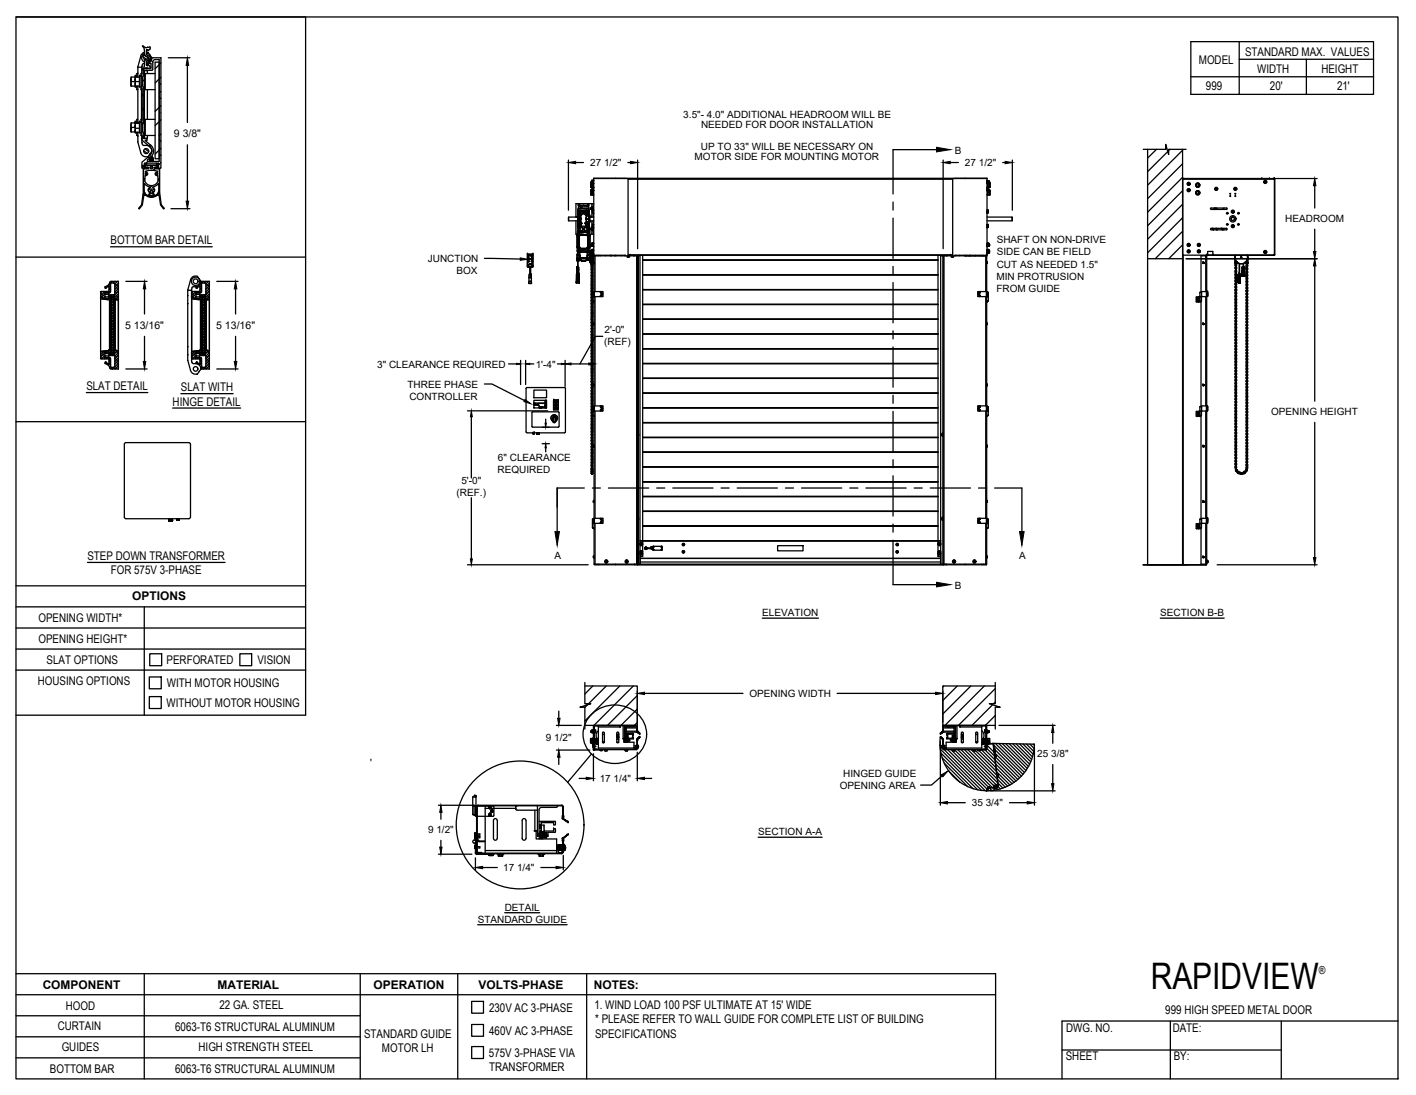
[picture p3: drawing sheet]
<svg xmlns="http://www.w3.org/2000/svg" width="279mm" height="216mm" viewBox="0 0 279 216" stroke-linecap="round" stroke-linejoin="round" font-family="sans-serif">
<defs><g id="words">
<text font-size="7.2" x="227.1" y="194.9">RAPIDVIEW</text>
<g font-size="2.4">
<text x="245.7" y="11.1">STANDARD MAX. VALUES</text>
<text x="236.6" y="12.7">MODEL</text>
<text x="238" y="17.8">999</text>
<text x="248.1" y="14.4">WIDTH</text>
<text x="250.6" y="17.8">20'</text>
<text x="260.7" y="14.4">HEIGHT</text>
<text x="263.8" y="17.8">21'</text>
<text x="21.8" y="48.2">BOTTOM BAR DETAIL</text>
<text x="17" y="76.9">SLAT DETAIL</text>
<text x="35.7" y="77.1">SLAT WITH</text>
<text x="34.1" y="80">HINGE DETAIL</text>
<text x="17.3" y="110.4">STEP DOWN TRANSFORMER</text>
<text x="21.9" y="113.2">FOR 575V 3-PHASE</text>
<text x="26.1" y="118.4">OPTIONS</text>
<text x="7.6" y="122.6">OPENING WIDTH*</text>
<text x="7.6" y="126.8">OPENING HEIGHT*</text>
<text x="9.2" y="130.9">SLAT OPTIONS</text>
<text x="32.9" y="131">PERFORATED</text>
<text x="50.8" y="131">VISION</text>
<text x="7.5" y="135.1">HOUSING OPTIONS</text>
<text x="32.9" y="135.5">WITH MOTOR HOUSING</text>
<text x="32.9" y="139.4">WITHOUT MOTOR HOUSING</text>
<text x="8.4" y="195">COMPONENT</text>
<text x="42.9" y="195">MATERIAL</text>
<text x="73.7" y="195">OPERATION</text>
<text x="94.4" y="195">VOLTS-PHASE</text>
<text x="117.2" y="195">NOTES:</text>
<text x="11.4" y="203.1">CURTAIN</text>
<text x="13" y="199.1">HOOD</text>
<text x="34.6" y="203.2">6063-T6 STRUCTURAL ALUMINUM</text>
<text x="43.3" y="198.9">22 GA. STEEL</text>
<text x="96.5" y="199.5">230V AC 3-PHASE</text>
<text x="117.3" y="198.9">1. WIND LOAD 100 PSF ULTIMATE AT 15' WIDE</text>
<text x="117.4" y="201.8">* PLEASE REFER TO WALL GUIDE FOR COMPLETE LIST OF BUILDING</text>
<text x="210.4" y="203.6">DWG. NO.</text>
<text x="229.9" y="199.8">999 HIGH SPEED METAL DOOR</text>
<text x="231.4" y="203.4">DATE:</text>
<text x="12.2" y="207.3">GUIDES</text>
<text x="39.2" y="207.2">HIGH STRENGTH STEEL</text>
<text x="71.8" y="204.6">STANDARD GUIDE</text>
<text x="75.4" y="207.4">MOTOR LH</text>
<text x="96.5" y="208.4">575V 3-PHASE VIA</text>
<text x="96.5" y="204">460V AC 3-PHASE</text>
<text x="117.4" y="204.6">SPECIFICATIONS</text>
<text x="210.3" y="209.1">SHEET</text>
<text x="231.6" y="209">BY:</text>
<text x="9.8" y="211.5">BOTTOM BAR</text>
<text x="34.6" y="211.6">6063-T6 STRUCTURAL ALUMINUM</text>
<text x="96.5" y="211.3">TRANSFORMER</text>
</g>
<text font-size="2.2" x="260.2" y="192.1">®</text>
<g font-size="2.1">
<text x="34.3" y="27.1">9 3/8&quot;</text>
<text x="24.7" y="64.9">5 13/16&quot;</text>
<text x="42.7" y="64.9">5 13/16&quot;</text>
</g>
<g font-size="2">
<text x="134.8" y="23.2">3.5&quot;- 4.0&quot; ADDITIONAL HEADROOM WILL BE</text>
<text x="138.3" y="29.6">UP TO 33&quot; WILL BE NECESSARY ON</text>
<text x="138.3" y="25.3">NEEDED FOR DOOR INSTALLATION</text>
<text x="116.4" y="32.7">27 1/2&quot;</text>
<text x="137.1" y="31.6">MOTOR SIDE FOR MOUNTING MOTOR</text>
<text x="188.4" y="30.3">B</text>
<text x="190.4" y="32.7">27 1/2&quot;</text>
<text x="196.7" y="48">SHAFT ON NON-DRIVE</text>
<text x="253.6" y="43.8">HEADROOM</text>
<text x="84.4" y="51.7">JUNCTION</text>
<text x="196.7" y="50.4">SIDE CAN BE FIELD</text>
<text x="196.7" y="52.7">CUT AS NEEDED 1.5&quot;</text>
<text x="90.1" y="54">BOX</text>
<text x="196.6" y="57.5">FROM GUIDE</text>
<text x="196.6" y="55.1">MIN PROTRUSION</text>
<text x="119.3" y="65.6">2'-0&quot;</text>
<text x="119.2" y="68">(REF)</text>
<text x="74.4" y="72.6">3&quot; CLEARANCE REQUIRED</text>
<text x="80.4" y="76.4">THREE PHASE</text>
<text x="105.7" y="72.5">1'-4&quot;</text>
<text x="80.8" y="78.8">CONTROLLER</text>
<text x="250.8" y="81.9">OPENING HEIGHT</text>
<text x="91" y="95.5">5'-0&quot;</text>
<text x="98.2" y="93.3">REQUIRED</text>
<text x="98.3" y="91">6&quot; CLEARANCE</text>
<text x="90.1" y="97.9">(REF.)</text>
<text x="109.4" y="110.1">A</text>
<text x="201.1" y="110.1">A</text>
<text x="188.4" y="116.1">B</text>
<text x="150.4" y="121.5">ELEVATION</text>
<text x="228.9" y="121.5">SECTION B-B</text>
<text x="147.9" y="137.4">OPENING WIDTH</text>
<text x="107.7" y="146.2">9 1/2&quot;</text>
<text x="204.7" y="149.4">25 3/8&quot;</text>
<text x="66.1" y="151">5 13/16&quot;</text>
<text x="118.3" y="154.2">17 1/4&quot;</text>
<text x="165.7" y="155.7">OPENING AREA</text>
<text x="166.4" y="153.3">HINGED GUIDE</text>
<text x="191.7" y="159">35 3/4&quot;</text>
<text x="84.5" y="164.3">9 1/2&quot;</text>
<text x="149.6" y="164.7">SECTION A-A</text>
<text x="99.3" y="171.7">17 1/4&quot;</text>
<text x="99.6" y="179.5">DETAIL</text>
<text x="94.3" y="181.9">STANDARD GUIDE</text>
</g>
</g></defs>
<!-- layer: STANDARD Z GUIDE MOTOR LH -->
<g fill="none" stroke="#000" stroke-width=".25">
<path d="M116.6 38.4h.1M116.6 36.1h.1M116.6 36.9h.1M116.6 37.6h.1M116.6 38.3v.1M116.6 37.6v.8M116.6 37.4v.2M116.7 36h.1M116.7 35.8h.1M116.7 35.8v.2M116.8 37.4h-.2v.2M116.8 35.7h.1"/>
<path d="M116.8 37.3h.1M116.8 35.9v.1l.2-.1M116.8 36.1h.1M116.8 36h.2M116.8 37.5v.1M116.8 37.4h-.2M116.8 36.1h.2M116.8 35.7v.4M116.8 37.4h.1M116.8 37.3v.2M116.8 35.7l.2 .1h-.2zM116.8 35.8v.1"/>
<path d="M116.9 37.1h.1M116.9 37.3h-.1l.1 .1M116.9 37.5h.1M116.9 37.1v.4M117 37.1v.1M117 37.1h.1M117 37.3h-.2v.2M117 37.1v.3M117 37.3l.1 .2h-.2v-.2M117 37.9h-.4v.4h.4h-.4v-.4h.4M117 37.6h-.4v.3M117 37.6v.8h-.4"/>
<path d="M117 36.4l-.4 .2v.3h.4M117 36.1h-.4v.3M117 36.1v.8h-.4M117 36.1h.1M117 36.1v.8h-.4v-.8M117 37.4v.1M117 38.4h.1M117 36.9h.2M117 37.6h.1M117 35.7h.1M117 35.9v-.1v.2l-.2-.1M117 37.4l-.2 .1"/>
<path d="M117 37.5h.1M117 37.5v.1M117 35.9h.1M117 35.7v1.2h.2M117 37.4v1h.2M117 37.6h.2M117.1 37.3h-.1l.1-.2h-.2v.2h.2M117.1 37l-.2 .1M117.1 37.1h-.1M117.1 36.9v.7M117.1 36.1h-.1M117.2 35.2h77.6"/>
<path d="M117.2 35.6v.6M123.3 35.2l-6.1-.1v15.2h6.2v.1M123.3 35.2h65.3M123.9 35.2v15l64.1 .1v-15.1M123.9 35.3h64.1M188.6 35.2l6.2-.1v15.2h-6.3v.1M194.8 35.6v.6M194.8 37.6h.1M194.8 38.4h.1M194.8 36.9h.1M194.8 37.3h.1l-.1-.2h.2v.2h-.2M194.8 37l.2 .1"/>
<path d="M194.8 37.1h.1M194.8 37.5h.1M194.8 35.9h.1M194.8 36.9v.7M194.8 36.1h.1M194.8 35.7h.1M194.9 35.9v-.1v.2l.2-.1M194.9 35.9v.1l.2-.1M194.9 36h.2M194.9 37.5v.1M194.9 36.1h.1M194.9 36.1h.2"/>
<path d="M194.9 35.7v.4M194.9 37.4v.2M194.9 37.6h.1M194.9 38.4h.1M194.9 36.9h.1M194.9 37.9h.4v.4h-.4h.4v-.4h-.4M194.9 37.6h.4v.3M194.9 36.4h.4v.2v.3h-.4M194.9 36.1h.4v.3v-.3zM194.9 35.7l.2 .1h-.2zM194.9 36h.1M194.9 37.5h.1"/>
<path d="M194.9 37.6v.8h.4M194.9 36.1v.8h.4v-.8M194.9 35.7h.2v.1h-.2zM194.9 36v.1M194.9 37.4v.1M194.9 35.7h.1M194.9 36.1v.8h-.1M194.9 37.6v.8M194.9 37.3v.1M194.9 37.4h.1M194.9 37.1h.1M194.9 37.1v.1"/>
<path d="M194.9 37.3h.2v.3v-.3M194.9 37.1v.3M195 37.3v.2h-.2l.1-.1M195 37.5h.1M195 37.1h.1M195 37.1l.1 .3-.1-.1M195.1 35.8v.1M195.1 36h.1M195.1 37.3v.3v-.2h-.2M195.1 36v.1M195.1 35.7h.1M195.1 37.3h.1"/>
<path d="M195.1 37.4h.2l-.1 .2M195.1 35.7v.4M195.1 37.4h.2M195.1 36.1h.1M195.1 37.4h.1M195.1 35.8h.1M195.2 35.8v.2M195.2 35.8h.1M195.2 36h.1M195.3 38.3v.1h-.4M195.3 36.9h-.4M195.3 36.1h.1"/>
<path d="M195.3 38.3h.1M195.3 38.3v.1M195.3 37.6h.1M195.3 36.9h.1M195.3 38.4h.1M195.3 37.6v.8M225.6 29.4h4.4v-.9l.6 2v-1.1h3.4M226.4 29.4v82M228.2 29.4l-1.8 1.8M230.4 29.9l-4 3.9M230.9 29.4l-.3 .3M233.3 35.2h.1"/>
<path d="M233.3 35.2h18.1M233.3 29.4v82M233.3 29.6l-6.9 6.9M233.3 32.3l-6.9 6.9M233.3 35l-6.9 6.8M233.3 37.6l-6.9 6.9M233.4 35.2v15.1h4.8M233.4 35.2h18zM233.4 35.2h.1M234.7 36.2h.1M234.7 37.5h.1M234.7 37.5l.1 .1"/>
<path d="M234.8 37.5l-.2-.2-.3 .2 .2 .2 .3-.2M234.8 36.2l-.3-.2-.2 .2 .2 .3 .3-.2M235.9 36.6l.2 .2M236 38.2l.2 .2M236 37.7l-.1 .4M236.1 36.2l-.2 .3M236.4 37.6l-.3 .1M236.5 36.1h-.4M236.5 37.6l.2 .3M236.5 36.9h-.3M236.5 36.1l.2 .3M236.6 38.3l-.3 .1"/>
<path d="M236.7 37.9v.4M236.7 36.5l-.1 .3M249 35.2h.1M249.8 35.9h.1M249.9 35.9h.1M249.9 35.9l-.2-.3-.3 .2 .2 .3 .3-.2M250.2 35.2h-16.8h18M250.5 35.2h.1M251.3 35.2l.2 .2M251.4 35.2l.1 .1M251.4 35.2h.1M251.5 35.3h.1"/>
<path d="M251.5 35.3v15M104.1 50.1h1.1v2.4M104.1 50.1h.1M104.1 52.5h.1M104.1 50.1v2.5M104.1 50.1h1.1M104.1 50.1v2.4M104.1 52.7h.3M104.2 52.5v.1M104.2 52.5l.1 .1h-.1M104.2 51.5h.1M104.2 51.6h.1"/>
<path d="M104.2 50.9h.1M104.2 51h.1M104.2 50.4h.1M104.3 51.5h.1M104.3 51h.1M104.3 50.4h.1M104.3 51.6h.1M104.3 50.9h.1M104.3 50.4h-.1h.1M104.4 55.9h.1M104.4 50.4h.1M104.4 55.9h.2"/>
<path d="M104.4 55.5h.5M104.4 52.2h.5M104.4 52.2v.3h-.3M104.4 52.5v.2M104.4 54.6v.2M104.4 55.5v.4M104.4 55.5h.4M104.4 54.6h.4M104.4 55.5v-.7h.5l-.1 .7M104.4 54.2h.1M104.4 54.2h.2M104.4 54.2v.4"/>
<path d="M104.5 52.7h.3M104.5 52.7h.1M104.5 52l-.2 .1M104.5 52.7v1.5M104.5 52h.2M104.6 54.2h.2M104.6 55.9h.3M104.7 52l.2 .1M104.7 52.7v1.5M104.8 52.7h.1M104.8 54.2h.1M104.8 54.2v.4"/>
<path d="M104.8 54.6v.2M104.8 55.5h.1M104.8 54.6h.1M104.9 55.9h.1M104.9 55.5h.1M104.9 52.7h.1M104.9 52.5v.2h-.5M104.9 52.2h.1M104.9 52.7h.2M104.9 52.2v.3M104.9 55.5v.4M104.9 52.5h.2"/>
<path d="M104.9 52.5l.2 .1zM104.9 51.5h.1M104.9 51.6h.1M104.9 50.9h.1M104.9 51h.1M104.9 50.4h.1M105 51.5h.1M105 51h.1M105 50.4h.1M105 51.6h.1M105 50.9h.1M105.1 52.5h.1"/>
<path d="M105.2 50.1h.1M105.2 50.1l-.1 2.5M112.2 43.5v-.7v.7h1.8M112.2 42.8h1.8M113.6 43.5v2.7h.3M113.7 55.8h.1M113.7 54.1h.1M113.7 54.1v1.7M113.8 54.1h.1M113.8 55.8h.1M113.8 54l-.1 .1M113.8 54.5h.1"/>
<path d="M113.8 51.2h.1M113.8 54.1v1.7h.4M113.8 55.2h.1M113.8 54.1l-.1 1.7h.5M113.8 55.3h.1M113.8 55.2v.1M113.8 55.2l.1-.1zM113.9 55.2h.1M113.8 55l.1 .1M113.8 55h.1M113.8 55.1h.1M113.8 54.9l.1 .1"/>
<path d="M113.8 54.9h.1M113.8 54.8h.1zM113.8 54.8h.1M113.8 54.7h.1M113.8 54.7h.1h-.1M113.8 54.6l.1 .1M113.8 54.6h.1M113.8 54.5l.1 .1zM113.8 54.4h.1M113.8 54.3v.1M113.8 54h.1M113.8 53.9h.1"/>
<path d="M113.8 53.8h.1M113.8 54.3h.1M113.9 54h.1M113.8 53.7h.1M113.8 54.2h.1M113.8 54v.1M113.8 55.3h.2M113.8 54.6h.2M113.8 46.4h.4M113.9 53.7h.1M113.9 53.9h.1M113.9 53.3h.1"/>
<path d="M113.9 53.8h.1M113.9 53.4h.1M113.9 53.6h.1M113.9 53.2h.1M113.9 52.8l-.1 1.7M113.9 51.1l-.1 .1M113.9 51.4h.1M113.9 51.4l.1 .1M113.9 48.7v.7M113.9 54.9h.1M113.9 54.8h.1M113.9 54.6h.1"/>
<path d="M113.9 54.6v.1M113.9 54.5h.1M113.9 54.4h.1M113.9 54.3h.1M113.9 54.2v.1M113.9 54.2h.1M113.9 54.1h.1M113.9 54v.1M113.9 53.5v.1M113.9 53.5h.1M113.9 53.7v.1M113.9 53.1h.1"/>
<path d="M113.9 54.1l-.1 .1M113.9 53.1v.1M113.9 53.7h-.1M113.9 51h.1M113.9 51v.2M113.9 50.3h.1M113.9 50.3v.7M113.9 51.2v.2M113.9 46.4h.1M113.9 48.8h.1M113.9 52.8h.1M113.9 54.8l.2 .1"/>
<path d="M113.9 53.1l-.1 1.3M113.9 54.6v.4M113.9 54.2h-.1M113.9 52.9h.1M113.9 53h.1M113.9 55.2v.1M113.9 54.5h.3zM113.9 52.8v1.7M113.9 53.2v.1M113.9 52.8v.4M113.9 53.4v.1M113.9 54.8v.1"/>
<path d="M113.9 55.1h.1M113.9 50.2v.8M113.9 49.4h2.5M113.9 46.4h.3M113.9 51.2v.3M113.9 55.1l-.1 .1M113.9 52.7v.1M113.9 54.9l-.1 .1M113.9 54.9v.1M113.9 52.8h.2M113.9 55.3h.1M113.9 55.1v.1"/>
<path d="M113.9 55v.1M113.9 54.9h-.1M113.9 54.8h-.1M113.9 54.7h-.1M113.9 54.7h.1M113.9 54.5l-.1 .1M113.9 54.5h-.1M113.9 55h.1M113.9 46.4h-.1h.2M114 52.7l-.1 .1M114 50.2l-.1 .1M114 55.2h.1"/>
<path d="M114 55.3h.1M114 55.1h.1l-.1 .1M114 54.7l.1 .1M114 54.6h.1M114 55.5h.1zM114 55.5h.1M114 55.4h.1zM114 55.4h.1M114 55.1l.1 .1zM114 55.1h.1zM114 55.1h.1M114 54.8h.1"/>
<path d="M114 54.7h.1M114 54.6l.1 .1M114 54.5h.1M114 51.2v.3M114 49.7h.1M114 49.6h.1M114 45.8h.1M114 45.8h2.3M114 45.6h.1M114 52.7h.1M114 45.6v.2M114 49.5v.7"/>
<path d="M114 45.8l-.1 .6M114 45.6h.3M114 50.3h.1M114 51.4h.1M114 44.2h.1M114 45.6v.1M114 50.9v.6M114 50.2v.7M114 49.5v.1M114 50.3l.4 .1M114 49.7v.5M114 42.1h.1"/>
<path d="M114 42.1v2.1M114 51.3h.1M114 42.7l-.3 .1M114 55.1v.1M114 50.9h.3M114 51.1h.1M114 46.4v2.3h.2v-.2M114 55h.1M114 46.4h.1M114 46.4h-.2h.2M114 45.6h.8M114 45.7h.1"/>
<path d="M114 54.5v.1M114 45.7h.8M114 41.4h2.2M114 41.4h.1M114 51.1l.1 .1M114 46.1h.2v.3h-.2zM114 45.7h.7M114 48.8h.1M114 46.1h.1M114 51.2l.1 .1M114.1 52.7l.1 .1M114.1 55.5h.1"/>
<path d="M114.1 55.5h-.1M114.1 55.4h-.1M114.1 55.3l-.1 .1M114.1 55.2l-.1 .1M114.1 55.2h.1M114.1 54.8h-.1M114.1 54.9h.1M114.1 54.8l-.1 .1M114.1 54.7l-.1 .1M114.1 54.7h.1M114.1 54.6l-.1 .1M114.1 54.5h-.1"/>
<path d="M114.1 55.3v.1M114.1 55.4h.1M114.1 55.1h.1M114.1 54.8v.1M114.1 54.8h.1M114.1 54.7v.1M114.1 54.6h.1M114.1 52.7h.1M114.1 52.7l-.2 .1M114.1 49.7h.2M114.1 49.7h.1M114.1 51v.2"/>
<path d="M114.1 51l-.1 .1M114.1 44.7v.1M114.1 44.3v.4M114.1 44.3v-.4v.8M114.1 41.6h.1M114.1 42h.1M114.1 42h.3l.1 .2M114.1 42.1h.2M114.1 49.7v.7M114.1 51.2l-.1 1.5M114.1 55.1l-.1 .2M114.1 54.9v.1"/>
<path d="M114.1 54.7h-.1M114.1 44.7h.1M114.1 43.9h.1M114.1 43.9v.3zM114.1 42.1v.3zM114.1 51.5l-.1-.3v1.5M114.1 41.1l-.1 .3M114.1 55h.1M114.1 51v.3zM114.1 51h.1M114.1 44.8h-.1M114.1 41.6v2.3"/>
<path d="M114.1 41.6v.9M114.1 43.9h.2zM114.1 42.5h.1M114.1 42.5h.2h-.2M114.1 44.3h.1M114.1 42.1h.3M114.1 41.1h2.1M114.1 49v.1M114.1 51.3v.2M114.1 44.2h.2M114.1 44h.2M114.1 42.3h.2"/>
<path d="M114.1 41.6h.9v.2M114.1 49h.1M114.1 51.5h.1M114.1 40.5l.2 .1M114.1 40.5h.1M114.1 46.4h-.2v2.3h.1M114.1 43.2h.1M114.1 43.2v.7M114.1 42.5v.7M114.1 44.8h.1M114.1 44.8l.1 .8M114.1 43.1h.1"/>
<path d="M114.1 43.1h.5M114.1 43.1v.7M114.1 43.8h.1M114.1 43.8h.3l.1 .2M114.1 51.1h.2M114.1 51.2h.2M114.1 44.3v.5M114.1 41.6h.5M114.1 44.8h.3M114.1 43.2h.5M114.1 42.5h.3M114.1 42h.3"/>
<path d="M114.1 49.1h.1M114.1 52.8h.1M114.1 42.5v.6M114.1 41.5v.1M114.1 43.8h.3M114.1 52.8l.1 1.7M114.2 40.4h.1M114.2 55.1h.1M114.2 55h.1M114.2 54.9h.1M114.2 54.8h.1M114.2 48.7v.1h-.3"/>
<path d="M114.2 46.4h-.4l.1 2.3M114.2 40.4v.1M114.2 46.4h.1M114.2 54.8v.3M114.2 54.9v.1M114.2 48.9l.1 .2M114.2 53.2h.1M114.2 43.6h.1M114.2 43.4h.1M114.2 43.5h.1M114.2 43.7h.1M114.2 43.3h.1"/>
<path d="M114.2 54.5h.1M114.2 52.8h.1M114.2 46.1h.1M114.2 52.8v1.7M114.2 40.6h.1M114.2 53.2v.1M114.2 44.9h.1M114.2 47.2v.7M114.2 47.9h.1M114.2 47.3h.1M114.2 47.9v.4M114.2 46.6v.5"/>
<path d="M114.2 46.6h.1M114.2 47.1h.1M114.2 44.8h.1M114.2 54.1l.1 1.7zM114.2 46.4v2.6M114.2 47.3v.6M114.2 48.8h-.2v.2h.2h-.1M114.2 45.6h-.2M114.2 42.8h.1M114.2 42.7h.1M114.2 43.1h.1M114.2 42.9h.1"/>
<path d="M114.2 43h.1M114.2 54.1h.1M114.2 55h-.1M114.2 41.5v.1M114.2 42.7v.1M114.2 42.8v.3M114.2 49v.1M114.2 42.9l.1 .2M114.2 44.8h.7M114.2 45.6h.1M114.2 42.8v.1M114.2 42.6h.1"/>
<path d="M114.2 44.8v.1M114.2 40.5h.2M114.2 40.5v.1M114.2 46.4l.1 2.7M114.2 46.4h1.9M114.2 42.8l.1 .1M114.2 40.5l.1 .1M114.2 42.8l.1 .2M114.3 54.1h.1M114.3 46.4h.1M114.3 48.8v.1M114.3 46.1h.1v.1"/>
<path d="M114.3 46.1h.1M114.3 49.1h.1M114.3 42.8h.1M114.3 42.7v.1M114.3 43.1h.1M114.3 42.9h.1M114.3 42.8v.1M114.3 42.9l-.1 .1M114.3 42.7h.1M114.3 43h.1M114.3 43.7h.1M114.3 43.4h.1"/>
<path d="M114.3 43.6h.1M114.3 43.5h.1M114.3 43.3h.1M114.3 46.1h-.1M114.3 46.5v2.3M114.3 54.1v1.7M114.3 40.4h.1M114.3 55.8h.1M114.3 42.8h-.1M114.3 42.6h-.1M114.3 40.4v.1M114.3 40.6h.1"/>
<path d="M114.3 42.6v.2M114.3 42.9v.2M114.3 43l-.1 .1M114.3 42.9v.1M114.3 46.2l-.1 .2M114.3 45.7h.1M114.3 49.7l.1 .1M114.3 50.5h.1M114.3 55.8h-.1M114.3 51h-.4v.2l.1-.1M114.3 49.7h.1M114.3 49.7h1.7"/>
<path d="M114.3 50.5v.4M114.3 50.9h.1M114.3 51h.1M114.3 51.2h.1M114.3 51.1v.1M114.3 46.4h.1l-.1 .1v2.3l.2 .2M114.3 46.5l.2-.1h1.3l.2 .1v2.3l-.2 .2h-1.3l-.2-.2zM114.3 48.9l.1 .1M114.3 46.2h1.7zM114.3 45.7h.3M114.3 45.6h.1M114.3 41.6h.1"/>
<path d="M114.3 49.8h.3M114.3 51.2v.1M114.3 45.6v.1M114.3 49.7l.1 .7M114.3 45.6h.6M114.3 51.3h.1M114.3 51.1h.1M114.3 50.5v.8M114.3 44.2l-.2 .1M114.3 43.9v.3M114.3 42.1v.3M114.3 43.9h.1"/>
<path d="M114.3 42.1h.1M114.3 42.4v.1M114.3 42.4h.1M114.3 44.2h.1M114.4 43.8h.1M114.4 42h.1M114.4 42h-.3M114.4 42.5h-.3M114.4 42l.1 .1M114.4 43.8h-.3M114.4 45.7h.1M114.4 49.8h.1"/>
<path d="M114.4 49.8v1M114.4 50.9v.4M114.4 50.8h.1M114.4 50.9h.1M114.4 50.9l-.1 .4M114.4 51.3h.1M114.4 50.5h.1M114.4 51.4h.1M114.4 51.3v.1M114.4 40.5h.1M114.4 45.6l.2 .1M114.4 41.5h-.4v4.1"/>
<path d="M114.4 50.5v.9h-.3M114.4 40.5v.1M114.4 41.5h.1M114.4 45.6v.1M114.4 50.4h.1M114.4 50.4l-.1 .1M114.4 40.5h.5l-.5 .1M114.4 41.6h.1M114.4 44.8v.8M114.4 44.9h.1M114.4 51.3l.1 .1M114.4 40.6h.1"/>
<path d="M114.4 46.4h.1M114.4 49h.1M114.4 51.3h1.4M114.4 48.9l.1 .1M114.4 45.6h.1M114.4 44.8h.1M114.4 44.6v.1M114.5 44.2l-.4 .1M114.5 42.5h-.1M114.5 45.7h.1M114.5 46.3l-.1 .1M114.5 51.4h.1"/>
<path d="M114.5 51.4h1.3M114.5 46.4h.1M114.5 49h.1M114.5 44.6l.1-.1 .1 .3h.9l.2-.3v.2M114.5 44.6l-.1 .2M114.5 44h.1M114.5 44.1h.1M114.5 44.1l-.1 .2h-.3M114.5 42.2h.1M114.5 42.3h.1M114.5 42.3l-.1 .2h-.3M114.5 42.2v.1"/>
<path d="M114.5 42.1v.1M114.5 43.9v.1M114.5 43.8v.1M114.5 42.1h.1M114.5 44.7l-.1 .1M114.5 43.8h.1M114.5 42.5h.1M114.5 44.3h-.4M114.5 46.4h1.4M114.5 46.3v.1M114.5 46.3h1.3M114.5 49h1.3"/>
<path d="M114.5 49.8h.1M114.5 44.1v.1M114.5 42.3v.1M114.5 44.2v.1M114.5 42.4v.1M114.5 43.9h.1M114.5 42.4h.1M114.5 44.2h.1M114.5 44.3h.1M114.5 45.6v.1M114.5 42.2h.3M114.5 42.3v.2"/>
<path d="M114.5 43.9v.4M114.6 49.7l-.1 .1M114.6 45.7h.1M114.6 44.8l.3 .1M114.6 43.1l-.5 .1M114.6 43.2h.1M114.6 49.8h.1M114.6 49.7h1.1M114.6 49.7v.1M114.6 44.5h.1M114.6 41.6h.4M114.6 42.3v1.5"/>
<path d="M114.6 44.1h.1M114.6 44l-.1 .1M114.6 42.3h.1M114.6 42.2l-.1 .1M114.6 44.5l-.1 .1M114.6 41.6h-.5v.4M114.6 44h.1M114.6 42.2h.1M114.6 41.6v.6M114.6 42.3v.8M114.6 43.2v.8M114.6 44.1v.4"/>
<path d="M114.6 44h.2M114.6 42.3h.2M114.6 44.9h-.2v.7M114.6 44.3l.1 .3M114.6 43.9h.1M114.6 42.1h.1M114.6 43.2h-.5M114.6 41.6h.1M114.6 43.1h.1M114.6 43.8h.1M114.6 44.1v.2M114.6 44h.3l-.3 .1"/>
<path d="M114.6 42.2h.3l-.3 .1M114.6 45.6v.1M114.7 49.1h.5M114.7 45.6h.1M114.7 44.6h.9M114.7 45.6h-.1h.9M114.7 44.8h.1M114.7 44.6h.1M114.7 51.4h.1M114.7 46.2h.5M114.7 46.2h.1M114.7 41.6h.3"/>
<path d="M114.7 40.7l.1 .1M114.7 40.7l.1 .2h-.2l.2-.1-.1-.1M114.7 40.7h.1M114.7 45.7h.1M114.7 41.6h-.1v.5M114.7 51.4h.8M114.7 51.4v.1M114.7 51.5h.1M114.7 51.5h.8M114.8 51.5h.1M114.8 51.5h.7M114.8 45.6h.1"/>
<path d="M114.8 45.6h.7M114.8 45.7h-.1M114.8 45.6v.1M114.8 40.8l-.1 .1M114.8 44.1h.1M114.8 44.1h-.2M114.8 42.3h.1M114.8 42.3h-.2M114.9 42.2h-.3M114.9 44h-.3M114.9 40.6h.1M114.9 40.5h.5"/>
<path d="M114.9 44.8v.1M114.9 44.9v.7M115 41.6h.1M115 41.6v.2M115 41.8v.2M115 40.5h.2M115 41.8l.1 .2M115 41.8h.1M115 42v.1M115 42h.1M115.1 42h.1M115.1 42v.1"/>
<path d="M115.2 45.3h.1M115.1 45.2h.1M115.1 45.2l.1 .1zM115.1 42.1h.1M115.1 41.9h.1M115.1 41.7h.1M115.2 42l-.1 .2v-.1M115.2 42h.1M115.2 41.8v.2M115.3 41.6l-.1 .2M115.3 41.8h.1M115.3 41.6h.1"/>
<path d="M115.3 41.8l-.1 .2M115.3 41.6h.2M115.3 41.6v.2M115.3 45.6h.5M115.4 49.1h.3M115.4 40.5h.5M115.4 40.5v.1M115.4 44h.1M115.4 42.3h.1M115.4 42.3h.2M115.4 44.1h.1M115.4 44.1h.2"/>
<path d="M115.4 42.2h.3M115.5 42.3h.3M115.5 44h.2M115.5 45.6h.1M115.5 45.6h.8M115.5 45.7h.1M115.5 45.6h.2M115.5 51.5h.1M115.5 45.6l.2 .1M115.5 42.2h.3M115.5 45.7h.8M115.5 45.6v.1"/>
<path d="M115.5 45.7h.7M115.5 41.6h.2v.4M115.5 42.2h.1M115.5 51.4v.1M115.6 41.6h-.3h.9M115.6 41.6h.1M115.6 41.6h-.1M115.6 42.2h.1M115.6 42h.2M115.6 51.4h-.1M115.6 44.6h.1M115.6 44h-.2l.2 .1"/>
<path d="M115.6 44h-.1M115.6 44.5h.1M115.6 42.3h.1M115.6 44.1h.1M115.7 44.1h.1M115.7 42.3h.1M115.7 42h.1M115.7 43.2h.1M115.7 45.7h.1M115.7 42l-.3 .2 .2 .1M115.7 42.4h.1M115.7 43.1h.1"/>
<path d="M115.7 43.1v.1M115.7 44.5h.1M115.7 44.5l-.1 .1M115.7 44h-.1M115.7 43.2h.5M115.7 44h.1M115.7 41.6h.1M115.7 44.9h.1v.7M115.7 42.2h.1M115.7 44.1v.2h.1M115.7 42.3v.2M115.7 41.6h.5v.4h-.4"/>
<path d="M115.7 41.6v.4M115.7 42.2v2.3M115.7 41.6h.5M115.7 42.5h.1M115.7 43.1h.4M115.7 49.7l.1 .1M115.7 44.8h.1M115.7 44.8l-.4 .1M115.7 49.7l.3 .1M115.7 45.7h.2M115.7 43.2h.4M115.8 45.6h.1l-.2 .1"/>
<path d="M115.8 44.5h.1M115.8 49.8h.1M115.8 50.9h.1M115.8 50.9l-.1 .2 .1 .2M115.8 50.9v.1M115.8 42.3h.1M115.8 44.1h.1M115.8 44h-.1M115.8 42h.1M115.8 44.5v.1M115.8 42.4v.1M115.8 42.4h.1"/>
<path d="M115.8 44.2h.1M115.8 44h.1M115.8 42.3v.1M115.8 43.9v.1M115.8 44.1v.1M115.8 45.7h.1M115.8 42.5h.1M115.8 50.9l-1.4-.1v.1h1.4M115.8 51.2h.1M115.8 51.2l.1 .1M115.8 42.3l.1 .2h.3M115.8 42.2v.1"/>
<path d="M115.8 44v.1M115.8 42h.4M115.8 42.3v.2M115.8 42.2h.1M115.8 44.2l.1 .1M115.8 43.9h.1M115.8 43.8v.1M115.8 43.8h.1M115.8 44.3h.1M115.8 44.1h-.1M115.8 51.2h.4M115.8 42.1v.1"/>
<path d="M115.8 46.3v.1M115.8 51.4h.1M115.8 51h.1M115.8 50.8v.1M115.8 46.4h.1M115.8 46.3l.1 .1M115.8 49h.1M115.8 45.6h.1M115.8 44.8h.1M115.8 44.7l.3 .1-.8 .1v.7M115.8 44.9h.1M115.8 44.1l.1 .2h.3"/>
<path d="M115.8 44.6h.1M115.8 44.7h.1M115.8 43.8h-.1v.2M115.8 51v.2M115.8 40.6h.1M115.8 44.6v.2M115.8 51h.4M115.8 50.9h.4M115.8 48.9l-1.3 .1M115.8 51.3h.1M115.8 46.1h.4h-.2M115.8 43.9h.4v.5"/>
<path d="M115.8 43.9v.3zM115.8 44.9v.8M115.8 46.4l.2 .1M115.9 40.6h-.1M115.9 40.6h.1M115.9 46.4h.1M115.9 44.8l-.1 .1M115.9 44.9h.1M115.9 41.6h.1M115.9 44.9h.2M115.9 44.3h.1M115.9 45.7h.1"/>
<path d="M115.9 49.8h.1M115.9 50.4l-.1 .4M115.9 50.4h.1M115.9 40.5h.1M115.9 46.4l.1 .1M115.9 49h.1M115.9 41.5h.4l-.1 4.2M115.9 40.5v.1M115.9 49.8v.6M115.9 44.3h.3M115.9 44.4l-.1 .1M115.9 43.8h-.1"/>
<path d="M115.9 49.8v.6l.4-.1M115.9 42h.1M115.9 43.8h.3M115.9 42l-.1 .1M115.9 42.5h.2M115.9 43.8h.2M115.9 42.5h.3M115.9 45.6h.1M115.9 42.4l-.1-.3 .1 .3M115.9 44.2h.1M115.9 42.4h.1M115.9 42.4v.1"/>
<path d="M115.9 44.2h.3M115.9 45.6v.1M115.9 45.6h.4M115.9 44h.3M115.9 42.3h.3M115.9 46.2l.2 .2M116 45.7h.1M116 49.7l-.1 .1M116 48.8h.1M116 46.4v.1M116 48.9l-.2 .1M116 49.1h-1.7"/>
<path d="M116 41.6h.1M116 44.8h.1M116 49.8h.1M116 46.2v.1M116 49.7v.1M116 44.4h.1M116 40.6h.1M116 49.7h.2M116 49.7h.1M116 44.4h.2M116 44.4l-.2 .1M116 48.8l-.2 .1"/>
<path d="M116 46.5h.1M116 48.8v.1M116 46.5v2.4M116 40.4h.1M116 49.1h.1M116 49.1h.2M116 40.5l.1 .1M116 46.1h-.2l.1 .1M116 46.1h.1M116 40.5v.1M116 46.5v2.3M116.1 46.4l-.1 2.6-1.7 .1"/>
<path d="M116.1 46.4v2.6l-.2 .1M116.1 40.5h.1M116.1 44.8h.1M116.1 44.9v.7zM116.1 44.8v.1M116.1 41.5v.1M116.1 46.4h.1M116.1 48.8h.1v.2h-.1h.1M116.1 49h.1M116.1 48.8h.1M116.1 49v.1M116.1 45.6h.2"/>
<path d="M116.1 46.4h.3M116.1 40.6v.4M116.1 40.4h.1M116.1 48.8h.3M116.1 46.4h.3h-.2M116.1 46.4h.3v2.3M116.1 43.8h.1M116.1 43.2h.1M116.1 43.1h.1M116.1 42.5h.1M116.1 42.5v.6h-.4M116.1 46.1h.1"/>
<path d="M116.1 40.4l-.1 .1M116.1 40.4v.1M116.1 43.2v.6M116.1 46.1v.3M116.2 41v.1M116.2 41l-2.1 .1M116.2 40.5h.1M116.2 46.4h.1M116.2 43.2h-.5M116.2 43.2h.1M116.2 43.1v.1M116.2 42.5h.1"/>
<path d="M116.2 43.8h-.3l-.1 .2M116.2 45.7h.1M116.2 43.1h-.1M116.2 40.5l-2 .1v.4M116.2 41.5v.1M116.2 49.1h.1M116.2 41.1v.3M116.2 41.1h.1M116.2 49v.1M116.2 44.8h.1M116.2 44.4v.3M116.2 41.6h.1"/>
<path d="M116.2 43.9h.1M116.2 43.1h.1M116.2 42h-.3l-.1 .2M116.2 43.8h.1M116.2 44.3h.1M116.2 42h.1M116.2 44.7h.1M116.2 44.4h.1M116.2 44.3v.1M116.2 49h.1M116.2 44.7v.1M116.2 44.8l-.1 .1"/>
<path d="M116.2 42.1v.3zM116.2 43.9v.3zM116.2 49.7h.1M116.2 42.1v.4h-.3h.3v1.4M116.2 42.1h.1M116.2 44.5h.1M116.2 42.1h-.4M116.2 42v.1M116.2 44.4v.1M116.2 50.4h.1M116.2 44.7l-.1 .1M116.2 41.6v2.9"/>
<path d="M116.2 41.6v.4M116.2 49.7v.7M116.2 51h.1M116.2 51.2h.1M116.2 46.4h.2M116.2 46.4v2.3h-.1v.1M116.2 46.1v.3h-.1M116.2 46.4h.2h-.1M116.2 45.6h.1M116.3 51.1h.1M116.3 51h.1M116.3 51v.1"/>
<path d="M116.3 51l-.1 .1M116.3 51l-.1 .2M116.3 42.4v1.6M116.3 44.5h.1M116.3 44.8h.1M116.3 50.3h.1M116.3 49.7h.1M116.3 50.3v-.1l.1 .1M116.3 49.7h-.3M116.3 49.7v.6M116.3 45.6v.1M116.3 45.8h.1"/>
<path d="M116.3 51.1l.1 .1M116.3 51.1l.1 .2-.6 .1M116.3 50.2h.1M116.3 50.2l.1 .1M116.3 46.4h.1M116.3 45.6h.1M116.3 45.6v.2M116.3 49.5v.7M116.3 45.8l.1 .6M116.3 42.6h.1M116.3 43.8h.1M116.4 42.6h.1"/>
<path d="M116.4 50.3l-.1 .7M116.4 50.3l-.5 .1M116.4 50.3v.1M116.4 50.4h.1M116.4 42.6v1.2M116.4 43.7v.1M116.4 50.3v1M116.4 46.4h.1M116.4 43.7h.1M116.4 42.6v1.1M116.4 50.3h.1M116.4 42.7l.3 .1"/>
<path d="M116.4 43.5h.8M116.4 42.8h.8M116.4 50.1h.1M116.4 51.3v.2M116.4 50.4v.8M116.4 50.1v.3M116.4 46.4v2.3h-.2M116.4 51.3h.1M116.4 51.5h.1M116.4 48.7h.1M116.4 46.2h.8M116.4 51.8h.2h-.1"/>
<path d="M116.4 48.8v.7l-2.5-.1M116.4 51.8h.1M116.4 48.7v.1M116.4 46.4h-.1h.1M116.5 50h.1M116.5 51.8h.1M116.5 50v1.8M116.5 50l.1 .1M116.5 50l-.1 .2M116.5 50l.1 .2M116.5 50.1l.1 .1M116.6 50.1h.1"/>
<path d="M116.6 50.1l.4 1M116.6 50.1h-.2M116.6 45.3h.1M116.6 41.3h.1M116.6 50.2l.4 .9M116.6 50.2h.1M116.6 50.2l-.1 1.6M116.6 49.6h.1M116.6 49.6v.6M116.6 51.8v.2M116.6 45h.1M116.6 41h.1"/>
<path d="M116.6 41v.3M116.6 45v.3M116.6 45v.1M116.6 49.9v.2M116.6 51.5h.1M116.6 51.9h.1M116.6 51.9h.2M116.6 51.5l.2-.6-.2 .7M116.6 51.9h.5M116.6 49.6v.7M116.6 51.5v.5M116.6 48.4h.1"/>
<path d="M116.6 49.7h.1M116.6 48.2v.3M116.6 48.2h.2M116.6 48.4h.2M116.6 49.4v.2M116.7 51.9l-.1 .1M116.7 49.6h.1M116.7 49.6l.1 .9M116.7 49.7h.1M116.7 50.1h.1M116.7 55l.1-.1 .1 .1M116.7 55.2l.1 .2 .1-.2"/>
<path d="M116.7 56.3l.1-.2 .1 .2M116.7 56.5l.1 .1 .1-.1M116.7 55.8l.1 .2M116.7 57.7l.1 .1M116.7 57.1l.1 .1M116.7 58.9l.1 .1M116.7 58.3l.1 .1M116.7 59.5l.1 .2M116.7 52.2l.1 .1M116.7 52.8l.1 .1M116.7 53.4l.1 .1M116.7 54l.1 .1"/>
<path d="M116.7 54.6l.1 .2 .1-.2M116.7 52h.1M116.7 49.8l.1 .1zM116.7 50.4h.1M116.7 50.4l.1 .1M116.7 45.4h.1M116.7 45h.1M116.7 41h.1M116.7 41.3h.1M116.7 56.3h.1M116.7 57.4l.1 .3M116.7 57.5h.1"/>
<path d="M116.7 58.6l.1 .3M116.7 58.7h.1M116.7 58l.1 .3M116.7 58.1h.1M116.7 59.9l.1 .3M116.7 59.9h.1M116.7 59.3h.2M116.7 59.2l.1 .3M116.7 59.3h.1M116.7 53h.1M116.7 52.4h.1M116.7 50.1l.1 .2"/>
<path d="M116.7 52l.1 .2M116.7 52.6h.1M116.7 49.8v.2M116.7 45v.4M116.7 45h.2M116.7 41.1h.1M116.7 58.6h.1M116.7 53.7h.1M116.7 54.4h.1M116.7 54.9h.1M116.7 55.6h.1M116.7 56.2h.1"/>
<path d="M116.7 56.8h.1M116.7 57.4h.1M116.7 58h.1M116.7 59.2h.1M116.7 56.8l.1 .3M116.7 55h.1M116.7 54.9l.1 .3M116.7 53.7l.1 .3M116.7 53.8h.1M116.7 53l.1 .4M116.7 50.1v.4M116.7 52.4l.1 .4"/>
<path d="M116.7 54.4l.1 .2M116.7 55.6l.1 .3M116.7 56.2l.1 .3M116.7 49.8h.1M116.7 53.2h.1M116.7 56.9h.1M116.7 51.9h.1M116.7 45h.2v.2h-.2zM116.7 45.2v.1M116.7 41.1h.2v.2h-.2zM116.7 41v.3M116.7 41.3h.2"/>
<path d="M116.7 49.6v.4M116.7 50h.1M116.8 49.8h.1M116.8 50.3v.1M116.8 50.1h.1M116.8 49.9h.1M116.8 57.7h.1M116.8 58.9h.1M116.8 58.3h.1M116.8 59.5h.1M116.8 53.4h.1M116.8 52.8h.1"/>
<path d="M116.8 52.2h.1M116.8 50.3h.1M116.8 50.6h.1M116.8 49.9v.1M116.8 50.1v.5M116.8 52v.2M116.8 52.4v.1M116.8 52.6v.2M116.8 53v.1M116.8 53.8v.2M116.8 55.2v.1M116.8 56.5h.1"/>
<path d="M116.8 55.8v.1M116.8 57.1h.1M116.8 58.9v.1M116.8 59.5v.1M116.8 53.2v.1M116.8 52.6v.1M116.8 53.9v.1M116.8 54.5v.1M116.8 53.2v.2M116.8 54h.1M116.8 54.6v.1M116.8 52.9l-.1 .1"/>
<path d="M116.8 52.3l-.1 .1M116.8 58.5l-.1 .1M116.8 55.5l-.1 .1M116.8 56.7l-.1 .2M116.8 58.6l-.1 .1M116.8 58l-.1 .1M116.8 59.8l-.1 .1M116.8 59.2l-.1 .1M116.8 52.4l-.1 .2M116.8 53.6l-.1 .1M116.8 54.2l-.1 .1M116.8 54.8l-.1 .1"/>
<path d="M116.8 55.4l-.1 .2M116.8 56l-.1 .2M116.8 56.6l-.1 .2M116.8 57.3l-.1 .1M116.8 57.9l-.1 .1M116.8 53l-.1 .2M116.8 59.1l-.1 .1M116.8 59.7l-.1 .1M116.8 53.7l-.1 .1M116.8 54.3l-.1 .1M116.8 55h.1M116.8 56.2v.1"/>
<path d="M116.8 55.6h.1M116.8 57.4v.1M116.8 56.8v.1M116.8 58.7h.1M116.8 58.1h.1M116.8 59.9h.1M116.8 52.1h.1M116.8 55.8h.1M116.8 57h.1M116.8 52.5v.1M116.8 53.8h.1M116.8 49.5l-.1 .1"/>
<path d="M116.8 50.4h.1M116.8 50l-.1 .1M116.8 54v.1M116.8 53.3v.5M116.8 52.6v.3M116.8 52.9v.3M116.8 52.2v.4M116.8 52h.1M116.8 49.8v.2M116.8 50v.2M116.8 58h.1M116.8 57.8h.1"/>
<path d="M116.8 59.8h.1M116.8 59.6h.1M116.8 59.2h.1M116.8 59h.1M116.8 58.6h.1M116.8 58.4h.1M116.8 56.8h.1M116.8 55.5h.1M116.8 54.3h.1M116.8 54.1h.1M116.8 52.3h.1M116.8 40.2v.8"/>
<path d="M116.8 41.3v1.5M116.8 43.5v1.5M116.8 45.4v.8M116.8 54.1v10.6M116.8 57.2h.1M116.8 55.9h.1M116.8 52.6h.1M116.8 53.9h.1M116.8 54.6h.1M116.8 57.5h.1M116.8 56.9h.1M116.8 55.2h.1"/>
<path d="M116.8 54.4h.1M116.8 53.2h.1M116.8 53.3h.1M116.8 50h.1M116.8 56.8l.1 .1M116.8 49.5h.1M116.8 48.4v.1l.2-.1M116.8 48.5h.1M116.8 48.1h.1M116.8 49.7v.1h.2v-.1v.2h-.2zM116.8 49.5v.4M116.8 49.4h.1"/>
<path d="M116.8 48.1h.2M116.8 48.5h.2M116.8 49.4h.2M116.8 48.1v.4M116.8 49.6h.1M116.8 49.4l-.2 .2M116.8 56.4h.1M116.8 59.8v.2M116.8 59.2v.2M116.8 49.9h.2M116.8 57.4v.3M116.8 55.1v.1"/>
<path d="M116.8 59.4v.1M116.8 58.8v.1M116.8 58.2v.1M116.8 51.9v.2M116.8 50.2h.1M116.8 54.3v.2M116.8 54.9v.2M116.8 55.5v.2M116.8 56.4v.2M116.8 58v.1M116.8 58.6v.1M116.8 49.4h.4"/>
<path d="M116.8 56.4v.1M116.8 52.1v.1M116.8 50.7h.1M116.8 48.1h.2v.2h-.2zM116.8 48.3v.1M116.8 49.5h.2v.1l-.2 .1zM116.8 50.3l.1 .1M116.8 57.7v.1v-.1M116.8 58.3v.1M116.8 57.1v.1M116.8 52.2v.1M116.8 50.9h.1"/>
<path d="M116.8 51.9h.2M116.8 50.2v.1M116.8 49.8v.1M116.8 57.6h.1M116.8 50.7v.1M116.8 53h.1M116.8 52.4h.1M116.8 51.9l.1 .1M116.8 52.5l.1 .1M116.8 58.5l.1 .1M116.8 55.5l.1 .1M116.8 57.3l.1 .2"/>
<path d="M116.8 56.7l.1 .2M116.8 58.6l.1 .1M116.8 58l.1 .1M116.8 59.8l.1 .1M116.8 59.2l.1 .1M116.8 52.4l.1 .2M116.8 53.6l.1 .1M116.8 54.2l.1 .1M116.8 54.8l.1 .4M116.8 55.4l.1 .2M116.8 56l.1 .2M116.8 56.6l.1 .2"/>
<path d="M116.8 57.3l.1 .1M116.8 57.9l.1 .1M116.8 53l.1 .2M116.8 59.1l.1 .1M116.8 59.7l.1 .1M116.8 53.7l.1 .1M116.8 54.3l.1 .1M116.9 52.9v.1M116.9 52.3v.1M116.9 57.6v.4M116.9 52.6v.2M116.9 50.1v.2"/>
<path d="M116.9 50v.1M116.9 50.1h.1M116.9 53.3v.1M116.9 59.5v.3M116.9 58.9v.3M116.9 58.2v.5M116.9 57.1v.1M116.9 57.5h.1M116.9 55.9h.1M116.9 55v.6M116.9 54.7h.1M116.9 54.4v.6"/>
<path d="M116.9 54v.4M116.9 54h.1M116.9 52.8v.4M116.9 50.3h.1M116.9 50l-.1 .2M116.9 52v.2M116.9 57.4l-.2 .1M116.9 56.9h.1M116.9 58.7h.1M116.9 58.1h.1M116.9 58.3h.1M116.9 59.5h.1"/>
<path d="M116.9 53h.1M116.9 52.6h.1M116.9 52.4h.1M116.9 50.3v.1M116.9 50.7h.1M116.9 52h.1M116.9 53.3h.1M116.9 54.6h.1M116.9 55.8h.1M116.9 56.4h.1M116.9 57h.1M116.9 57.6h.1"/>
<path d="M116.9 58.2h.1M116.9 58.8h.1M116.9 50.6h.1M116.9 59.2h.1M116.9 58.6h.1M116.9 57.4h.1M116.9 56.8h.1M116.9 52.1h.1M116.9 57.1h.1M116.9 55h.1M116.9 55.2h.1M116.9 49.9v.1"/>
<path d="M116.9 50.4v.4M116.9 51.9v.9M116.9 53v1M116.9 55.6v.3M116.9 55.9v1.2M116.9 57.2v.5M116.9 58v.3M116.9 58.7v.2M116.9 59.2v.3M116.9 59.8v.4M116.9 56.3h.1M116.9 56.5h.1"/>
<path d="M116.9 52.8h.1M116.9 58.8l-.1 .1M116.9 55.2l-.1 .1M116.9 56.5h-.1M116.9 55.8l-.1 .1M116.9 57.7h-.1M116.9 57.1h-.1M116.9 58.9l-.1 .1M116.9 58.3h-.1M116.9 59.5l-.1 .1M116.9 53.2l-.1 .1M116.9 52.6l-.1 .1"/>
<path d="M116.9 52.2h-.1M116.9 59.4l-.1 .2M116.9 56.4h-.1M116.9 52.8h-.1M116.9 53.9l-.1 .1M116.9 54.5l-.1 .1M116.9 57.6h-.1M116.9 58.2l-.1 .1M116.9 53.4h-.1M116.9 54h-.1M116.9 54.6l-.1 .1M116.9 50.5h-.1"/>
<path d="M116.9 45.2v.2l-.2-.1M116.9 41v.1M116.9 41l-.2 .1M116.9 50.2h.1M116.9 45.4h.1M116.9 41.3h.1M116.9 41h.1M116.9 59.4l.1 .1 .2-.1M116.9 50.5v.1M116.9 45h.1M116.9 57.7h.3M116.9 58.5h.3"/>
<path d="M116.9 45v.4M116.9 49.9l.1 .1M116.9 50.4l.1 .3M116.9 57.7v1.7h.3M116.9 50.6v.1M116.9 51.9v.1M116.9 44.4h.1M116.9 44.8h.1M116.9 44.4h.2zM116.9 44.5h.2M116.9 44.5v.1M116.9 44.6l.2 .1h-.2z"/>
<path d="M116.9 44.8h.2M116.9 44.4v.4M116.9 41.6h.1M116.9 41.6h.2M116.9 41.6v.2h.2M116.9 41.9h.1M116.9 41.9l.2 .1M116.9 41.5h.1M116.9 50.9v.1M116.9 44.7v.1M116.9 50.9h.1M116.9 53.7h.1"/>
<path d="M116.9 41.5v.5M116.9 54.4h.1M116.9 55.6h.1M116.9 56.2h.1M116.9 58h.1M116.9 59.9h.1M116.9 50.4l-.1 .1M116.9 50.4v.1M116.9 57.4v.3M116.9 58.6v.3M116.9 59.3h.1M116.9 53v.4"/>
<path d="M116.9 50l.1-.1v1.2l-.1-.4M116.9 52.4v.4M116.9 53.7v.3M116.9 54.4v.2M116.9 56.2v.3M116.9 56.8v.3M116.9 59.9v.3M116.9 55.8l-.1 .2M116.9 57.7l-.1 .1M116.9 57.1l-.1 .1M116.9 58.3l-.1 .1M116.9 59.5l-.1 .2"/>
<path d="M116.9 52.2l-.1 .1M116.9 52.8l-.1 .1M116.9 53.4l-.1 .1M116.9 54l-.1 .1M117 52h.1M117 50h-.1M117 51.9v.1M117 50.7l-.1 .1M117 50.1l-.1 .1M117 40.9v.5M117 45h.1M117 51.2h.1"/>
<path d="M117 51.2l.1 .3M117 49.9v1.2M117 48.1h.1M117 49.9h.1M117 49.4h.1M117 49.4v.1M117 48.5h.1M117 51.1l.1 .4zM117 49.5h.1M117 49.4l-.2 .1M117 57.7v.8h1.9M117 48.5h-.2"/>
<path d="M117 49.9h-.2M117 51.9h.1M117 49.9v1.3zM117 51.1h.1M117 50.9v.2M117 50.6v.1M117 50.9h.1M117 49.7h.1M117 48.4h.1M117 40.2v1.3v-.7M117 44.9v.6M117 42v.8"/>
<path d="M117 43.5v.9M117 44.8v1.4M117 48.1l.1 .4M117 49.3l.1 .6M117 49.8h.1M117.1 51.5l-.3-.6 .3 .7M117.1 51.9h.1M117.1 51.5v.4M117.1 51.5h.1M117.1 51.5v.2M117.1 51.5v.1M117.1 59.5h.1"/>
<path d="M117.1 51.8l.1 .1h-.1M117.1 51.7h.1M117.1 41.5l-.2 .1M117.1 51.7v.2M117.1 48.1h-.3M117.1 57.6l-.2 .1M117.2 59.4h.1M117.2 41.4v.7M117.2 44.3v.6M117.2 48v.6M117.2 49.3v.7M117.2 40.2h-3.6v2.6"/>
<path d="M117.2 51.7h-.1l.1 .1M117.2 51.7h.1M117.2 59.5h.1M117.2 58.5v21.5M117.3 50.3v.1M117.3 57.5v1M117.4 50.3v7.2M117.4 58.5v21.5M117.8 50.3v.1M118.1 50.3v.1M118.4 50.3v.1M118.9 57.5h.1"/>
<path d="M118.9 57.5h-1.7v1M119 58.4l-.1 .1M119 57.6v.8M119.4 50.3v.1M120.5 50.3v.1M120.7 50.3v.1M121.2 50.3v.1M121.6 50.3v.1M122.6 50.3v.1M123.3 50.3v.1M123.9 50.3h64.1M124.1 50.5v.2"/>
<path d="M124.1 50.6h-.4l.4 .1M124.3 50.3l.1 .1M124.4 50.3h.1M125 50.3v.1M125.1 50.3v.1M125.3 50.3v.1M125.6 50.3v.1M125.6 50.4v60.8M125.8 50.4v61M125.9 50.4v35.1h-.1M126.3 50.3v57M126.3 50.4h-9.1v7.1"/>
<path d="M126.8 50.3v59.4h-.5M126.8 51.3h58.3M126.8 54.2h58.3M126.8 57.1h58.3M185.1 50.3v59.4h.5M185.6 50.3v57M185.6 50.4l9.2 .1M186.1 50.4v35.1M186.1 50.4v61M186.3 50.4v60.8M186.3 50.3v.1M186.6 50.3v.1"/>
<path d="M186.8 50.3v.1M186.9 50.3v.1M187.5 50.3v.1M187.5 50.4h.1M187.6 50.3h.1M187.7 50.6h.5l-.4 .1zM188.3 50.3v.1M188.6 50.3v.1M189.3 50.3v.1M190.4 50.3v.1M190.7 50.3v.1M191.3 50.3v.1"/>
<path d="M191.4 50.3v.1M192.5 50.3v.1M192.9 57.5h1.9v1M192.9 57.6l.1 .9M193 58.5h2M193.5 50.3v.1M193.8 50.3v.1M194.1 50.3v.1M194.5 50.3v.1M194.5 50.4v7.1M194.5 58.5v21.5M194.6 50.3v.1"/>
<path d="M194.6 57.5v1M194.7 59.4l.1 .1 .2-.1M194.7 51.7h.1M194.7 58.5h.3M194.7 59.5h.1M194.7 50.4v7.1M194.7 58.5v21.5M194.7 51.7v.1M194.7 59.4h.1M194.7 57.6l.3 .1M194.8 50.3h.1M194.8 42.8h4.9v.7"/>
<path d="M194.8 57.7h.2M194.8 49.3v1M194.8 41.4v.7M194.8 44.3v.6M194.8 48v.6M194.8 49.4h.3M194.8 50.3h-.1M194.8 59.5h.1M194.8 51.8v.1M194.8 51.7h.1M194.8 51.9h.1M194.8 59.5h-.1"/>
<path d="M194.8 41.6h.2zM194.8 41.5l.2 .1M194.8 42l.2-.1zM194.8 44.4l.2 .1zM194.8 44.8l.2-.1zM194.8 49.7h.1M194.8 48.4h.1M194.8 51.7v.2M194.8 49.3v.6M194.8 49.5h.1M194.8 48.1h.1M194.8 49.8h.1"/>
<path d="M194.9 49.5h.1M194.9 49.9h.1M194.9 49.4h.1M194.9 48.5h.1M194.9 48.1h.2M194.9 48.5h.2M194.9 48.1h.1M194.9 48.1l-.1 .4M194.9 48.1h.2v.2h-.2zM194.9 48.3v.1M194.9 49.5h.2v.2h-.2zM194.9 49.7v.1h.2v-.1v.2h-.2z"/>
<path d="M194.9 49.8v.1M194.9 49.4v.1M194.9 49.4h.2M194.9 57.7v.8M195 41.6v.2h-.2h.2zM195 44.5v.2h-.2h.2v-.2M195 41.5h.1M195 41.5v.4M195 44.8h.1M195 44.5h-.2M195 44.4h.1M195 44.4v.4"/>
<path d="M195 41.6h.1M195 41.9v.1M195 57.7v1.7h-.3M195.1 49.4v.1M195.1 49.4l-.2 .1M195.1 48.3v.2l-.2-.1M195.1 48.1h.1M195.1 49.5h.1M195.1 49.9h.1M195.1 49.4h.1M195.1 48.1v.4M195.1 48.5h.1"/>
<path d="M195.1 48.5h-.2M195.1 49.9h-.2M195.1 49.5v.4h-.2M195.1 49.6h.1M195.1 49.8h.1M195.1 48.2h.1M195.1 48.4h.1M195.1 49.4v.5M195.2 49.6v.2M195.2 49.6h.1M195.2 49.8h.1M195.2 49.7h.1"/>
<path d="M195.2 48.2v.3M195.2 49.4v.4M195.2 48.2h.1M195.2 49.4l.1 .1M195.3 48.4h-.1M195.3 49.7h-.1M195.3 48.4l-.1 .1M199.7 42.8v.7h-4.9M226.4 51h6.9M233.3 50.9v.1M233.3 40.3l-6.9 6.9M233.3 42.9l-6.9 6.9"/>
<path d="M233.3 45.6l-5.4 5.4M233.3 48.3l-2.7 2.7M233.5 50.3v61.1M234.7 48.4h.1M234.7 48.3l.1 .1M234.7 49.6h.1M234.7 49.6l-.1-.2-.3 .1 .1 .3 .3-.1M234.8 48.3l-.2-.2-.3 .1 .2 .3 .2-.1M236.3 59h.1M236.3 59.1h.1M236.3 59v.1M236.3 48.2l.3-.1 .1 .3-.3 .1z"/>
<path d="M236.6 58.6h.1M236.6 58.8h.1M236.6 59.3h.1M236.6 59.5h.1M236.6 58.6v.2M236.6 59.3v.2M236.7 49.7h.1M236.7 48.4h.1M236.7 49.6l-.1-.2-.3 .1 .1 .3 .3-.1M236.7 58.5h.4M236.8 57.7l.1-.1 .2 .1h-.4v1.7M236.8 59.4l.1 .1 .2-.1"/>
<path d="M236.9 59.5h-.1M236.9 59.5h.1M237 59.5v20.6M237.1 58.5l-1.1 .1v.9h.9M237.1 58.4v.1M237.1 57.6v1.8h-.4v-.9M237.1 57.5h.1M237.2 57.5h1v1h-1M237.4 51.8v.1M237.4 51.9h.1M237.4 51.8h.1M237.6 51.8v.1"/>
<path d="M237.9 50.3v7.2M237.9 58.5v21.5M238 50.3v.1M238 57.5v1M238.1 57.5v-7.1h-1.1v7.2M238.1 58.5v21.5M238.2 50.3h.1M238.2 57.8h.1M238.2 57.5h.1M238.2 58.5h.1M238.2 58.2h.1M238.2 57.5l.1 .1"/>
<path d="M238.2 57.6v.1M238.2 58v.1M238.2 57.9l.1 .1M238.2 57.9h.1M238.2 58.4h.1M238.2 58.3l.1 .1M238.2 57.8v.3M238.2 57.5v.3M238.2 58.2v.3M238.2 50.2l-.1 .1M238.2 50.2h1.2M238.3 58.2h.1"/>
<path d="M238.3 58.4h.1M238.3 57.9h.1M238.3 58.1h.1M238.3 57.6h.1M238.3 57.7h-.1M238.3 58.2v.2M238.3 57.5v.2M238.3 57.9v.2M238.3 58.2v.1M239 45.3l-.2-.1 .2-.2h3l.1 .2-.1 .1M239 41l-.2 .1 .2 .2h3l.1-.2-.1-.1M239 45.3h3"/>
<path d="M239 41h3M239.2 45l.2 .3M239.3 50.3v-.7h-1v.7h13.1M239.3 50.3h.1M239.3 45l.2 .3zM239.3 50.3h12.1M239.4 50.2v.1M239.4 50.3h.1M239.6 41.1l.1-.1-.2 .3zM239.8 41l-.2 .3M239.9 45l.2 .3M239.9 45l.3 .3"/>
<path d="M240 41l.2 .3M240.9 45l.3 .3M241 45v.1M241 45l.2 .3M241 45.1h.1M241 45l.3 .3-.2-.3M241.2 45l.3 .3M241.5 41l-.3 .3M243.2 42.8h.2M243.2 42.9h.1M243.2 42.8h.1M243.2 42.8a.33 .33 0 0 0-.2 .5 .33 .33 0 0 0 .5 0 .33 .33 0 0 0-.1-.5"/>
<path d="M243.4 42.9h-.1M243.4 42.8h.1M243.6 51.9h.1M243.6 50.8v.1M243.6 50.9h.1M243.6 50.9l.5 .9M243.6 51.9h.5M243.6 50.9v1M243.7 51.9h.4M243.7 52.9h.1M243.7 52.7h.1M243.7 53.6h.1"/>
<path d="M243.7 53.4h.1M243.7 54.3h.1M243.7 54h.1M243.7 54.9h.1M243.7 54.7h.1M243.7 55.3v.2l.1-.2M243.7 55.3h.1M243.7 56.1h.1M243.7 55.9h.1M243.7 56.5v.2l.1-.2M243.7 56.5h.1M243.7 57.3h.1"/>
<path d="M243.7 57.9h.1M243.7 57.7h.1M243.7 58.5h.1M243.7 59.2h.1M243.7 59.8h.1M243.7 59.6h.1M243.7 52.1v.2l.1-.2M243.7 52.1h.1M243.7 52.7v.2M243.7 53.4v.2M243.7 54v.3M243.7 54.7v.2"/>
<path d="M243.7 55.9v.2M243.7 57.7v.2M243.7 59.6v.2M243.7 52.9l.1 .2M243.7 53.6l.1 .2M243.7 54.2l.1 .2M243.7 54.9l.1 .1M243.7 55.5l.1 .1M243.7 56.1l.1 .1M243.7 56.7l.1 .1M243.7 57.3l.1 .1M243.7 57.9l.1 .2"/>
<path d="M243.7 58.5l.1 .2M243.7 59.2l.1 .1M243.7 59.7l.1 .2M243.7 52.3l.1 .1M243.7 50.3a1.27 1.27 0 0 0 .2 1.2M243.8 50.3a1.24 1.24 0 0 0 1.1 1.7 1.24 1.24 0 0 0 1.2-1.7M243.8 50.3h.1M243.8 52.7h.1M243.8 53.4h.1M243.8 54h.1M243.8 54.7h.1M243.8 55.3h.1"/>
<path d="M243.8 55.9h.1M243.8 56.5h.1M243.8 57.1h.1M243.8 57.1l-.1 .2M243.8 57.7h.1M243.8 58.3h.1M243.8 58.3l-.1 .2M243.8 58.9h.1M243.8 58.9l-.1 .3M243.8 59.6h.1M243.8 52.1h.1M243.8 52.7v.2"/>
<path d="M243.8 53.4v.2M243.8 54v.3M243.8 54.7v.2M243.8 55.9v.2M243.8 57.1v.2M243.8 57.7v.2M243.8 58.3v.2M243.8 58.9v.3M243.8 59.6v.2M243.8 52.9v.1M243.8 53.6v.1M243.8 54.2v.1"/>
<path d="M243.8 54.9h.1M243.8 55.5h.1M243.8 56.1h.1M243.8 56.7h.1M243.8 57.3h.1M243.8 57.9h.1M243.8 58.5v.1M243.8 59.2h.1M243.8 59.7v.1M243.8 52.3v.1M243.8 50.3a1.22 1.22 0 0 0 .7 1.6 1.22 1.22 0 0 0 1.6-.6M243.8 52l-.1 .1"/>
<path d="M243.8 52.6l-.1 .1M243.8 53.3l-.1 .1M243.8 53.9l-.1 .1M243.8 54.5l-.1 .1M243.8 55.1l-.1 .2M243.8 55.7l-.1 .2M243.8 56.4l-.1 .1M243.8 57.6l-.1 .1M243.8 58.2l-.1 .1M243.8 58.8l-.1 .1M243.8 59.4l-.1 .1M243.8 54.6h.1"/>
<path d="M243.8 56.4v.1M243.8 57.3l.1 .1M243.8 58.8v.1M243.8 58.6h.1M243.8 53.3h.1M243.8 53h.1M243.8 52.6v.1M243.8 52.3h.1M243.8 52v.1M243.8 53.9v.1M243.8 53.7h.1M243.8 54.5v.2"/>
<path d="M243.8 54.3v.1M243.8 55.2v.1M243.8 55.8v.1M243.8 55.5v.3M243.8 56.1v.1M243.8 57l.1 .1M243.8 56.7v.1M243.8 57.6v.1M243.8 58.2l.1 .2M243.8 57.9v.3M243.8 59.5h.1M243.8 59.8v.1"/>
<path d="M243.8 59.8h.1M243.8 58.9l.1 .1M243.8 52.7l.1 .1M243.8 59.5l.1 .1M243.8 58.8h.1M243.8 52.6h.1M243.8 52.4h.1M243.8 52h.1M243.8 53.9h.1M243.8 54.5h.1M243.8 54.4h.1M243.8 55.2h.1"/>
<path d="M243.8 55.8h.1M243.8 55.6h.1M243.8 56.4h.1M243.8 56.2h.1M243.8 57h.1M243.8 56.8h.1M243.8 57.6h.1M243.8 57.4h.1M243.8 58.2h.1M243.8 58h.1M243.8 59.9h.1M243.8 51.9v.1"/>
<path d="M243.8 52.4v.2M243.8 53v.3M243.8 53.7v.2M243.8 54.4v.1M243.8 54.9v.3M243.8 56.2v.2M243.8 56.8v.2M243.8 57.4v.2M243.8 58.6v.2M243.8 59.2v.3M243.8 59.9v.2M243.8 58.5h.1"/>
<path d="M243.8 52.3l.1 .1M243.8 54.2h.1M243.8 55.5l.1 .1M243.8 56.7l.1 .1M243.9 52.7h-.1M243.9 54h-.1M243.9 55.2l-.1 .1M243.9 55.8l-.1 .1M243.9 57l-.1 .1M243.9 59.5l-.1 .1M243.9 52l-.1 .1M243.9 57v.1"/>
<path d="M243.9 57l-.2 .1M243.9 51.5h.1M243.9 58.8v.2M243.9 58.5v.1M243.9 53.3v.1M243.9 52.9v.1M243.9 52.8h.1M243.9 52.6v.2M243.9 53.9l-.1 .1M243.9 53.6v.1M243.9 54.5l-.1 .2M243.9 54.2v.2"/>
<path d="M243.9 54.8v.1M243.9 56.4l-.1 .1M243.9 56v.2M243.9 57.7h.1M243.9 57.6v.1M243.9 57.3v.1M243.9 58.2v.2M243.9 57.9v.1M243.9 59.6h.1M243.9 59.5v.1M243.9 59.1v.1M243.9 59.7v.2"/>
<path d="M243.9 53h.1M243.9 52.4h.1M243.9 53.7h.1M243.9 54.4h.1M243.9 54.9h.1M243.9 55.6h.1M243.9 56.2h.1M243.9 56.8h.1M243.9 58h.1M243.9 59.2h.1M243.9 57.4h.1M243.9 57.4h-.1"/>
<path d="M243.9 57h.1M243.9 53.4h.1M243.9 53.4h-.1M243.9 51.5l.2 .3M243.9 58.6h.1M243.9 52.9l-.1 .1M243.9 57.3l-.1 .1M243.9 53.6l-.1 .1M243.9 52.7h.1M243.9 54h.1M243.9 54.6h.1M243.9 55.2v.1"/>
<path d="M243.9 55.8v.1M243.9 56.4v.1M243.9 57.1h.1M243.9 58.3h.1M243.9 52.1h.1M243.9 52.6l.1 .1M243.9 53.3l.1 .1M243.9 53.9l.1 .1M243.9 54.5l.1 .1M243.9 55.1l.1 .2M243.9 55.7l.1 .2M243.9 56.4l.1 .1"/>
<path d="M243.9 57l.1 .1M243.9 57.6l.1 .1M243.9 58.2l.1 .1M243.9 58.8l.1 .1M243.9 59.4l.1 .2M243.9 52l.1 .1M243.9 58.8v.1M243.9 53.3h.1M243.9 52.6v.1M243.9 52v.1M243.9 53.9v.1M243.9 54.5v.2"/>
<path d="M243.9 54.3v.1M243.9 55.5v.1M243.9 56.1v.1M243.9 56.7h.1M243.9 56.7v.1M243.9 58.2v.1M243.9 57.9h.1M243.9 59.5h.1M243.9 59.8h.1M243.9 59.8v.1M243.9 52.9h.1M243.9 53.6h.1"/>
<path d="M243.9 54.3h.1M243.9 54.7h.1M243.9 55.5h.1M243.9 55.3h.1M243.9 56.1h.1M243.9 55.9h.1M243.9 56.5h.1M243.9 57.3h.1M243.9 58.5h.1M243.9 58.3l.1 .2M243.9 58.9h.1M243.9 58.8h.1"/>
<path d="M243.9 52.6h.1M243.9 52h.1M243.9 53.9h.1M243.9 54.5h.1M243.9 55.2h.1M243.9 55.8h.1M243.9 56.4h.1M243.9 57.6h.1M243.9 58.2h.1M243.9 51.9v.1M243.9 52.1v.5M243.9 52.7v.2"/>
<path d="M243.9 53v.3M243.9 53.4v.2M243.9 53.7v.2M243.9 54v.3M243.9 54.4v.1M243.9 54.7v.2M243.9 54.9v.3M243.9 55.3v.2M243.9 55.6v.2M243.9 55.9v.2M243.9 56.2v.2M243.9 56.5v.2"/>
<path d="M243.9 56.8v.2M243.9 57.1v.2M243.9 57.4v.2M243.9 57.7v.2M243.9 58v.2M243.9 58.3v.2M243.9 58.6v.2M243.9 58.9v.6M243.9 59.6v.2M243.9 59.8v.3M244 52.3l-.1 .1M244 59.2l-.2-.1v.1"/>
<path d="M244 52.9h.1M244 53.6h.1M244 54.3h.1M244 54.9h.1M244 55.5h.1M244 56.1h.1M244 56.7h.1M244 57.3h.1M244 57.9h.1M244 58.5h.1M244 59.2h.1M244 59.8h.1"/>
<path d="M244 52.3h.1M244 57.1h.1M244 52.1v.2M244 52.7v.2M244 53.4v.2M244 54v.3M244 54.7v.2M244 55.3v.2M244 55.9v.2M244 56.5v.2M244 57.1v.2M244 57.7v.2"/>
<path d="M244 58.9v.3M244 59.6v.2M244 52.9l-.1 .2M244 53.6l-.1 .2M244 54.2l-.1 .2M244 54.9l-.1 .1M244 55.5l-.1 .1M244 56.1l-.1 .1M244 56.7l-.1 .1M244 57.3l-.1 .1M244 57.9l-.1 .2M244 58.5l-.1 .2"/>
<path d="M244 59.2l-.1 .1M244 59.7l-.1 .2M244.1 51.9h.1M244.1 51.8h.1M244.1 51.8v.1M244.2 51.8h.1M244.2 51.8h-.1M244.3 55.7h.1M244.4 55.8h.1M244.4 55.2h.1M244.4 55.7h.1M244.4 55.6h.1"/>
<path d="M244.4 55.5h.1M244.4 55.4h.1M244.4 55.3h.1M244.4 55h.1M244.4 55.4v.1M244.4 54.9h.1M244.4 55.1h.1M244.4 54.9v.1M244.4 54.8h.1M244.4 55.8h.3M244.4 54.2v.1M244.4 54.3h.1"/>
<path d="M244.4 54.6h.1M244.4 55.3v.1M244.4 54.7h.1M244.4 54.5h.1M244.4 54.5v.1M244.4 54.4h.1M244.4 54.6v.1M244.4 54.2h.1M244.4 54.1h.1M244.4 54.1v1.7M244.4 54.1v.2M244.5 54.1h.2v1.7"/>
<path d="M244.5 54.1l-.1 1.7M244.5 54l-.1 .1M244.5 54h.1M244.5 54l.2 .1M244.5 52v2M244.6 54l.1 .1M244.6 52v2M244.7 54.1h.1M244.7 55.8h.1M244.7 54.3h.1M244.7 54.3v.1M244.7 54.4v.1"/>
<path d="M244.7 54.5h.1M244.7 54.1v1.7M244.7 54.4h.1M244.7 54.8h.1M244.7 54.9h.1M244.7 55h.1M244.7 55.1h.1M244.7 54.6h.1M244.7 54.7h.1M244.7 55.1v.1M244.7 55.4h.1M244.7 55.2h.1"/>
<path d="M244.7 54.5v.6M244.7 55.3h.1M244.7 55.3v.1M244.7 55.5h.1M244.9 50.8h.1M245 50.8h-.1M245 50.8h.1M245 54.5h.1M245.1 54.5h.1M245.1 52.8l-.1 1.7M245.1 54.5h.5M245.1 52.8h.1"/>
<path d="M245.1 52.8v1.7M245.2 52.7l-.1 .1M245.2 53.7h.1M245.2 53.6h.1M245.2 53.7v.1M245.2 52.8l-.1 1.7M245.2 53.8h.1M245.2 53.6v.1M245.2 52.8h.3M245.2 52.8h.1M245.2 52.7v.1M245.2 52.7h.1"/>
<path d="M245.2 53.6v.2M245.2 52.7h.3M245.3 54.1h.1M245.3 54.1h.1h-.1M245.3 54h.1M245.3 53.8h.1M245.3 53.9h.1M245.3 53.5h.1M245.3 53.5l.1 .1-.1-.1M245.3 53.6h.1M245.3 53.4h.1M245.3 53.3h.1"/>
<path d="M245.3 53.3v.1M245.3 53.2h.1M245.3 53.1h.1M245.3 53.4h.2M245.3 54h.2M245.3 53.2v.2M245.3 53.7h.1M245.3 53.6v.1M245.3 52v.7M245.3 54v.1M245.4 54.1h-.1M245.4 54h.1"/>
<path d="M245.4 54h-.1M245.4 53.9l-.1 .1M245.4 53.9h.1M245.4 53.5l-.1 .1M245.4 53.3l-.1 .1M245.4 53.2l-.1 .1M245.4 53.2h.1M245.4 53.2h-.1M245.4 53.1h-.1M245.4 54.1h.1M245.4 53.6h.1M245.4 53.5h.1"/>
<path d="M245.4 53.4h.1M245.4 53.3h.1M245.4 53.3h-.1M245.4 53.2v.3M245.4 53.8l-.1 .2M245.4 53.5h-.1M245.4 52v.7M245.5 54h.1M245.4 53.9v.1M245.4 53.8h.1M245.4 53.7h.1M245.4 53.2v.1"/>
<path d="M245.4 53.5v.2M245.4 53.7v.1M245.5 53.8h.1M245.5 53.9h.1M245.5 53.7v.1M245.5 53.7h.1M245.5 53.6h.1M245.5 53.6h-.1M245.5 53.4h.1M245.5 53.4h-.1M245.5 53.2h.1M245.5 53.2h-.1"/>
<path d="M245.5 52.7l.1 .1M245.5 52.8h.1M245.5 54h-.1M245.5 54l-.1 .1M245.5 53.7h-.1M245.5 53.6l-.1 .1M245.5 53.5l-.1 .1M245.5 53.5h.1M245.5 53.3l-.1 .1M245.5 53.3h-.1M245.5 53.2l-.1 .1M245.5 54.1h.1"/>
<path d="M245.5 53.9v.1M245.5 53.8v.1M245.5 53.4v.1M245.5 53.3h.1M245.5 53.2v.8M245.5 53.8h-.2M245.5 53.3h-.2M245.5 53.2h-.2M245.5 52.7v.1M245.5 52.8l.1 1.7zM245.6 54.5h.1M245.6 54.5h-.5h.5"/>
<path d="M245.6 52.8l.1 1.7M245.6 52.8h.1M245.7 51.8h.1M245.8 51.8h.1M245.8 51.9h.1M245.8 51.9h.4M245.8 51.9h.5M245.8 51.8v.1M245.9 51.9h.3M245.9 51.7l-.1 .1M245.9 51.7h.1M245.9 52.3h.1"/>
<path d="M245.9 53.1h.1M245.9 52.9h.1M245.9 53.8h.1M245.9 53.6h.1M245.9 54.4h.1M245.9 54.2h.1M245.9 55h.1M245.9 54.8h.1M245.9 55.4v.2l.1-.2M245.9 55.4h.1M245.9 56.2h.1M245.9 56h.1"/>
<path d="M245.9 56.6v.3l.1-.3M245.9 56.6h.1M245.9 57.5h.1M245.9 58.1h.1M245.9 57.9h.1M245.9 58.7h.1M245.9 59.3h.1M245.9 59.1h.1M245.9 59.9h.1M245.9 59.7h.1M245.9 52.5h.1M245.9 52.3v.2"/>
<path d="M245.9 52.9v.2M245.9 53.6v.2M245.9 54.2v.2M245.9 54.8v.2M245.9 56v.2M245.9 57.9v.2M245.9 59.1v.2M245.9 59.7v.2M245.9 53.1l.1 .1M245.9 53.8l.1 .1M245.9 54.4l.1 .1M245.9 55l.1 .1"/>
<path d="M245.9 55.6l.1 .1M245.9 56.2l.1 .2M245.9 56.8l.1 .2M245.9 57.5l.1 .1M245.9 58.1l.1 .1M245.9 58.7l.1 .1M245.9 59.3l.1 .1M245.9 59.9l.1 .1M245.9 52.5l.1 .1M245.9 51.9l.1 .1M246 52.9h.1M246 53.6h.1"/>
<path d="M246 54.2h.1M246 54.8h.1M246 55.4h.1M246 56h.1M246 56.6h.1M246 57.3h.1M246 57.3l-.1 .2M246 57.9h.1M246 58.5h.1M246 58.5l-.1 .2M246 59.1h.1M246 59.7h.1"/>
<path d="M246 52.3v.2M246 52.9v.2M246 53.6v.2M246 54.2v.2M246 54.8v.2M246 56v.2M246 57.3v.2M246 57.9v.2M246 58.5v.2M246 59.1v.2M246 59.7v.2M246 53.1h.1"/>
<path d="M246 53.8h.1M246 54.4h.1M246 55h.1M246 55.6v.1M246 56.2v.1M246 56.8v.1M246 57.5h.1M246 58.1h.1M246 58.7h.1M246 59.3h.1M246 59.9h.1M246 52.5h.1"/>
<path d="M246 51.9v.4v-.1M246 52.8l-.1 .1M246 53.4l-.1 .2M246 54l-.1 .2M246 54.7l-.1 .1M246 55.3l-.1 .1M246 55.9l-.1 .1M246 56.5l-.1 .1M246 57.7l-.1 .2M246 58.3l-.1 .2M246 59l-.1 .1M246 59.6l-.1 .1"/>
<path d="M246 52.1l-.1 .2M246 52.2v.1M246 57.8v.1M246 52.2h.1M246 52h.1M246 59v.1M246 58.7v.1M246 53.5h.1M246 53.4v.1M246 53.1v.1M246 52.8v.1M246 52.5v.1"/>
<path d="M246 54.1v.1M246 53.8v.1M246 54.7v.1M246 54.4v.1M246 55.3v.1M246 55v.1M246 55.9v.1M246 56.5v.1M246 56.2h.1M246 57.2v.1v-.1M246 56.9v.1M246 56.9h.1"/>
<path d="M246 58.4v.1v-.1l.2 .1M246 58.2h.1M246 58.1v.1M246 59.6v.1M246 59.9v.1M246 56.6v.1M246 59h.1M246 58.8h.1M246 53.4h.1M246 53.2h.1M246 52.8h.1M246 52.6h.1"/>
<path d="M246 54.1h.1M246 53.9h.1M246 54.7h.1M246 54.5h.1M246 55.3h.1M246 55.1h.1M246 55.9h.1M246 55.7h.1M246 56.5h.1M246 56.3h.1M246 57.2h.1M246 57h.1"/>
<path d="M246 57.8h.1M246 57.6h.1M246 58.4h.1M246 59.6h.1M246 59.4h.1M246 52.6v.2M246 53.2v.2M246 53.9v.2M246 54.5v.2M246 55.1v.2M246 55.7v.2M246 56.3v.2"/>
<path d="M246 57v.2M246 57.6v.2M246 58.2v.2M246 58.8v.2M246 59.4v.2M246 56.8v.2M246 51.5h.1M246 57.1l-.1 .1M246 53.7v.2M246 56.7h.1M246 56.5v.2M246 57.4v.2"/>
<path d="M246 59.3v.1M246 57.1v.1M246 57.1h.1M246 51.9v.1M246 53.5l.1 .1M246.1 52h.1M246.1 53.5l-.1-.1 .2 .2M246.1 53.5l-.1 .1M246.1 53.8h-.1M246.1 57.5l-.1 .1M246.1 59.3l-.1 .1M246.1 55h-.1"/>
<path d="M246.1 52.2v.1M246.1 54.1v.1M246.1 54.8h.1M246.1 55.4h.1M246.1 56.6h.1M246.1 57.2h.1M246.1 57.8v.1M246.1 52.1l.1 .2M246.1 52.8l.1 .1M246.1 54l.1 .2M246.1 54.7l.1 .1M246.1 55.3l.1 .1"/>
<path d="M246.1 55.9l.1 .1M246.1 56.5l.1 .1M246.1 57.1l.1 .1M246.1 57.7l.1 .2M246.1 59l.1 .1M246.1 52.3h.1M246.1 51.3h.1M246.1 50.3v1M246.1 59v.1M246.1 58.7l-.1 .1M246.1 53.4v.1M246.1 53.1h.1"/>
<path d="M246.1 53.1l-.1 .1M246.1 52.8v.1M246.1 52.5h.1M246.1 53.8v.1M246.1 54.7h.1M246.1 54.7v.1M246.1 55.3v.1M246.1 55l-.1 .1M246.1 55.9h.1M246.1 55.9v.1M246.1 55.6v.1M246.1 56.5v.1"/>
<path d="M246.1 56.2v.1M246.1 57.2v.1M246.1 56.9h.1M246.1 56.9v.1M246.1 57.5v.1M246.1 57.5h.1M246.1 58.4v.1M246.1 58.1h.1M246.1 58.1v.1M246.1 59.6v.1M246.1 59.4h.1M246.1 59.3v.1"/>
<path d="M246.1 60h.1M246.1 59.9h.1M246.1 59.9v.1M246.1 52.9h.1M246.1 53.8h.1M246.1 53.6h.1M246.1 54.2h.1M246.1 55h.1M246.1 55.6h.1M246.1 56.2h.1M246.1 56h.1M246.1 57.3h.1"/>
<path d="M246.1 57.9h.1M246.1 58.7h.1M246.1 58.5h.1M246.1 58.5l.1 .2M246.1 59.3h.1M246.1 59.1h.1M246.1 59.7h.1M246.1 57.1l-.1 .1M246.1 50.3h.1M246.1 51.9v.9M246.1 52.9v.5M246.1 53.6v.2"/>
<path d="M246.1 53.9v.2M246.1 54.2v.5M246.1 54.8v.5M246.1 55.4v.2M246.1 55.7v.2M246.1 56v.2M246.1 56.3v.2M246.1 56.6v.3M246.1 57v.2M246.1 57.3v.2M246.1 57.6v.2M246.1 57.9v.2"/>
<path d="M246.1 58.2v.2M246.1 58.5v.2M246.1 58.8v.2M246.1 59.1v.2M246.1 59.4v.2M246.1 59.7v.2M246.1 57.5h-.1M246.2 51.9l-.1 .1M246.2 50.8l-.1 .2M246.2 52.3h.1M246.2 50.3a1.26 1.26 0 0 1-.3 1.4M246.2 54.4l-.2 .1"/>
<path d="M246.2 53.1h.1M246.2 53.8h.1M246.2 54.4h.1M246.2 55h.1M246.2 55.6h.1M246.2 56.2h.1M246.2 56.9h.1M246.2 57.5h.1M246.2 58.1h.1M246.2 58.7h.1M246.2 59.3h.1M246.2 59.9h.1"/>
<path d="M246.2 52.5h.1M246.2 57.3h.1M246.2 52.3v.2M246.2 52.9v.2M246.2 53.6v.2M246.2 54.2v.2M246.2 54.8v.2M246.2 55.4v.2M246.2 56v.2M246.2 56.6v.3M246.2 57.3v.2M246.2 57.9v.2"/>
<path d="M246.2 59.1v.2M246.2 59.7v.2M246.2 53.1l-.1 .1M246.2 53.8l-.1 .1M246.2 54.4l-.1 .1M246.2 55l-.1 .1M246.2 55.6l-.1 .1M246.2 56.2l-.1 .2M246.2 56.8l-.1 .2M246.2 57.5l-.1 .1M246.2 58.1l-.1 .1M246.2 58.7l-.1 .1"/>
<path d="M246.2 59.3l-.1 .1M246.2 59.9l-.1 .1M246.2 59.7l-.1-.1-.1 .1M246.2 52.5l-.1 .1M246.3 51.9h.1M246.3 50.8v.1M246.3 50.9l-.5 .9M246.3 50.9h.1M246.3 50.9v1M249.8 49.8h.1M249.8 49.7h.1M249.9 49.7l-.2-.2-.3 .1 .2 .3 .3-.1"/>
<path d="M250.5 50.3h.1M251.4 50.3h.1M251.5 50.2l-.2 .1M251.5 50.3h-.1M251.5 50.2h.1M103.9 76.5h7.6v8.8h-7.6zM105.3 76.9h2.5v1.5h-2.5zM105.3 78.9h2.5v1.5h-2.5zM105.3 79.5h2.4M105.3 79.5l.3 .1zM105.4 79.5v.1M105.7 79.8h.1"/>
<path d="M106 79.8h.1M106.3 79.6l1.2-.1v.8h-1.1zM106.4 79.5v.1M107.6 79.3h.1M107.6 79.2h.1M107.7 79.2l-.1 .1M107.7 79.2v.1M107.7 79.2h.1M107.7 78.9v1.5M107.7 78.9v1.5v-1.5M107.8 78.9v1.5M109.2 78.9l.1 1.9h.9"/>
<path d="M109.3 78.9h.1M109.3 78.9h.9M109.6 79.2h.1M109.6 79.8v.1M109.6 79.8h.1M109.6 79.9h.1M109.7 79.2h.1M109.7 79.8h.1M109.7 79.8v.1M109.7 79.8l.1 .1M109.8 79.2h.1M109.8 79.2h-.1"/>
<path d="M109.8 79.9h.1M109.8 79.8h.1M109.8 79.8v.1M110.2 78.9v1.9M110.2 78.9h-1v1.9h1M116.7 75.4l.1 .2 .1-.2M116.7 60.1l.1 .2M116.7 61.4l.1 .1 .1-.1M116.7 60.7l.1 .2M116.7 62l.1 .1M116.7 79.7l.1 .2 .1-.2M116.7 79.1l.1 .2 .1-.2"/>
<path d="M116.7 78.5l.2 .1M116.7 77.9l.1 .1 .1-.1M116.7 77.3l.1 .1M116.7 76.7l.1 .1 .1-.1M116.7 76.1l.1 .1M116.7 74.8l.1 .2M116.7 74.2l.1 .2M116.7 73.6l.2 .1M116.7 73l.1 .1 .1-.1M116.7 72.4l.1 .1 .1-.1M116.7 71.8l.1 .1M116.7 71.2l.1 .1"/>
<path d="M116.7 70.6l.1 .1M116.7 69.9l.1 .2M116.7 69.1l.1-.1 .1 .1M116.7 69.3l.1 .2M116.7 68.7l.1 .1M116.7 68.1l.1 .1M116.7 67.5l.1 .1 .1-.1M116.7 66.9l.2 .1M116.7 66.3l.1 .1 .1-.1M116.7 65.6l.1 .2M116.7 65l.1 .2 .1-.2M116.7 64.4l.1 .2"/>
<path d="M116.7 63.8l.1 .1M116.7 63.2l.1 .1M116.7 62.6l.1 .1M116.7 61.1l.1 .3M116.7 60.5l.1 .2M116.7 60.6h.1M116.7 72.8h.2M116.7 61.7l.1 .3M116.7 61.8h.1M116.7 79.5l.1 .3M116.7 78.9h.1M116.7 77.6l.1 .3"/>
<path d="M116.7 77.7h.1M116.7 76.4l.1 .3M116.7 75.9h.1M116.7 74.6l.1 .2M116.7 74.6h.1M116.7 74h.1M116.7 73.4h.1M116.7 72.7l.1 .3M116.7 72.8h.1M116.7 72.1l.1 .3M116.7 72.2h.1M116.7 71.5l.1 .3"/>
<path d="M116.7 70.9l.1 .3M116.7 71h.1M116.7 70.4h.1M116.7 69.7l.1 .3M116.7 69.7h.1M116.7 69l.1 .3M116.7 69.1h.1M116.7 68.4l.1 .3M116.7 67.8l.1 .3M116.7 67.9h.1M116.7 67.3h.1M116.7 66.7h.1"/>
<path d="M116.7 66l.1 .3M116.7 66.1h.1M116.7 65.4l.1 .3M116.7 65.4h.1M116.7 64.8l.1 .2M116.7 64.8h.1M116.7 64.2l.1 .2M116.7 64.2h.1M116.7 63.5l.1 .3M116.7 63.6h.1M116.7 62.9l.1 .3M116.7 63h.1"/>
<path d="M116.7 62.3l.1 .3M116.7 62.4h.1M116.7 61.1h.1M116.7 62.3h.1M116.7 62.9h.1M116.7 66.6h.1M116.7 67.2h.1M116.7 70.3h.1M116.7 73.3h.1M116.7 75.2h.1M116.7 78.3h.1M116.7 75.2l.1 .3"/>
<path d="M116.7 78.3l.1 .2M116.7 76.4h.1M116.7 79.5h.1M116.7 68.5h.1M116.7 75.8h.1M116.7 75.8l.1 .3M116.7 66.6l.1 .3M116.7 67.2l.1 .3M116.7 70.3l.1 .3M116.7 73.3l.1 .3M116.7 74l.1 .2M116.7 77l.1 .3"/>
<path d="M116.7 78.9l.1 .2M116.7 77.1h.1M116.7 76.5h.1M116.7 71.6h.1M116.7 67.8h.1M116.7 77h.1M116.7 60.5h.1M116.7 61.7h.1M116.7 63.5h.1M116.7 66h.1M116.7 68.4h.1M116.7 69h.1"/>
<path d="M116.7 70.9h.1M116.7 71.5h.1M116.7 72.1h.1M116.7 72.7h.1M116.7 77.6h.1M116.8 79.1v.1M116.8 65.4v.7M116.8 61.4h.1M116.8 60.7h.1M116.8 77.9h.1M116.8 74.8h.1M116.8 73.6h.1"/>
<path d="M116.8 73h.1M116.8 70.6h.1M116.8 70h.1M116.8 66.9h.1M116.8 66.1v.2M116.8 64.4h.1M116.8 63.2h.1M116.8 62.6h.1M116.8 64.8v.3M116.8 66.7v.2M116.8 67.3v.2M116.8 67.9v11.3"/>
<path d="M116.8 79.5v.3M116.8 75.4v.1M116.8 60.1v.1M116.8 60.7v.1M116.8 62h.1M116.8 60.1h.1M116.8 63.1v.1M116.8 65h.1M116.8 65.6h.1M116.8 66.2h.1M116.8 67.4v.1M116.8 71.7h.1"/>
<path d="M116.8 75.4h.1M116.8 76h.1M116.8 77.8v.1M116.8 79v.1M116.8 79.7v.1M116.8 78.5v.1M116.8 77.9v.1M116.8 77.3h.1M116.8 76.7h.1M116.8 76.1h.1M116.8 74.8v.1M116.8 74.2v.1"/>
<path d="M116.8 72.4h.1M116.8 71.8h.1M116.8 71.2h.1M116.8 69.9v.1M116.8 68.7v.1M116.8 68.1h.1M116.8 67.5h.1M116.8 65.6v.1M116.8 64.4v.1M116.8 63.8v.1M116.8 67.3h.1M116.8 75.1l-.1 .1"/>
<path d="M116.8 67.7l-.1 .1M116.8 61l-.1 .2M116.8 61.6l-.1 .2M116.8 60.3l-.1 .2M116.8 60.9l-.1 .2M116.8 61.6l-.1 .1M116.8 62.2l-.1 .1M116.8 62.8l-.1 .1M116.8 63.4l-.1 .1M116.8 64l-.1 .1M116.8 64.6l-.1 .2M116.8 65.2l-.1 .2"/>
<path d="M116.8 65.9l-.1 .1M116.8 66.5l-.1 .1M116.8 67.1l-.1 .1M116.8 68.3l-.1 .1M116.8 68.9l-.1 .1M116.8 69.5l-.1 .1M116.8 70.1l-.1 .2M116.8 70.7l-.1 .2M116.8 71.4l-.1 .1M116.8 72l-.1 .1M116.8 72.6l-.1 .1M116.8 73.2l-.1 .1"/>
<path d="M116.8 73.8l-.1 .1M116.8 74.4l-.1 .2M116.8 75l-.1 .2M116.8 75.7l-.1 .1M116.8 76.3l-.1 .1M116.8 76.9l-.1 .1M116.8 77.5l-.1 .1M116.8 78.1l-.1 .1M116.8 78.7l-.1 .2M116.8 79.3l-.1 .1M116.8 79.9l-.1 .2M116.8 78.8l-.1 .1"/>
<path d="M116.8 78.2l-.1 .1M116.8 77.6l-.1 .1M116.8 76.9l-.1 .2M116.8 76.3l-.1 .2M116.8 75.7l-.1 .2M116.8 74.5l-.1 .1M116.8 73.9l-.1 .1M116.8 72.7l-.1 .1M116.8 71.4l-.1 .2M116.8 70.8l-.1 .2M116.8 70.2l-.1 .1M116.8 69.6l-.1 .1"/>
<path d="M116.8 68.4l-.1 .1M116.8 67.1l-.1 .2M116.8 66.5l-.1 .2M116.8 65.9l-.1 .2M116.8 65.3l-.1 .1M116.8 64.7l-.1 .1M116.8 64.1l-.1 .1M116.8 63.5l-.1 .1M116.8 62.8l-.1 .2M116.8 62.2l-.1 .2M116.8 60.5h.1M116.8 68.7h.1"/>
<path d="M116.8 79.7h.1M116.8 61.7v.1M116.8 79.5h.1M116.8 78.9h.1M116.8 78.3h.1M116.8 77.7h.1M116.8 77v.1M116.8 75.8v.1M116.8 74.6h.1M116.8 74h.1M116.8 73.4h.1M116.8 72.2h.1"/>
<path d="M116.8 71.5v.1M116.8 70.9v.1M116.8 70.3h.1M116.8 69.7h.1M116.8 69.1h.1M116.8 68.5h.1M116.8 67.9h.1M116.8 66.6v.1M116.8 66v.1M116.8 65.4h.1M116.8 64.8h.1M116.8 64.2h.1"/>
<path d="M116.8 62.9v.1M116.8 62.3v.1M116.8 65v.1M116.8 61.3h.1M116.8 62.5v.1M116.8 79.8h.1M116.8 79.8v.4M116.8 79.2v.3M116.8 78.8h.1M116.8 67.4v.5M116.8 66.2v.5M116.8 65.1v.3"/>
<path d="M116.8 64.7v.1M116.8 78.2h.1M116.8 77.4h.1M116.8 74.3h.1M116.8 73.9h.1M116.8 72.7h.1M116.8 71.9h.1M116.8 71.5h.1M116.8 71.3h.1M116.8 70.9h.1M116.8 70.7h.1M116.8 69.4h.1"/>
<path d="M116.8 68.8h.1M116.8 68.4h.1M116.8 68.2h.1M116.8 67.2h.1M116.8 66.6h.1M116.8 66h.1M116.8 65.8h.1M116.8 64.7h.1M116.8 64.5h.1M116.8 64.1h.1M116.8 63.9h.1M116.8 63.3h.1"/>
<path d="M116.8 62.9h.1M116.8 62.3h.1M116.8 62.1h.1M116.8 61.7h.1M116.8 61.1h.1M116.8 60.9h.1M116.8 60.2h.1M116.8 69.6h.1M116.8 77.6h.1M116.8 77h.1M116.8 75.8h.1M116.8 75h.1"/>
<path d="M116.8 74.5h.1M116.8 63.1h.1M116.8 67.4h.1M116.8 77.8h.1M116.8 79.1h.1M116.8 78.5h.1M116.8 78.3v.1M116.8 77.1h.1M116.8 76.5h.1M116.8 75.9h.1M116.8 75.2h.1M116.8 74.9h.1"/>
<path d="M116.8 74.2h.1M116.8 71.6h.1M116.8 71h.1M116.8 69.9h.1M116.8 69.3h.1M116.8 66.7h.1M116.8 66.3h.1M116.8 66.1h.1M116.8 63.8h.1M116.8 63.6h.1M116.8 63h.1M116.8 62.4h.1"/>
<path d="M116.8 61.8h.1M116.8 60.8h.1M116.8 76.2h.1M116.8 61.7l.1 .1M116.8 77.6l.1 .1M116.8 71.5l.1 .1M116.8 62.9l.1 .1M116.8 68h.1M116.8 70.4v.3M116.8 71.1v.1M116.8 79h.1M116.8 77.6v.1"/>
<path d="M116.8 76v.2M116.8 76.4v.1M116.8 75.5v.1M116.8 74.5v.2M116.8 73.9v.2M116.8 73.3v.1M116.8 70.5h.1M116.8 66.2v.1M116.8 64.9h.1M116.8 64.1v.2M116.8 61.9v.2M116.8 61.1v.1"/>
<path d="M116.8 60.5v.1M116.8 68.6v.1M116.8 69.2v.1M116.8 69.8v.1M116.8 78.4v.1M116.8 77.2v.1M116.8 76.6v.1M116.8 74.7v.2M116.8 73.5v.1M116.8 72.9v.1M116.8 72.3v.1M116.8 71.7v.1"/>
<path d="M116.8 66.8v.1M116.8 64.9v.1M116.8 63.7v.1M116.8 61.3v.1M116.8 60.6v.2M116.8 60v.1M116.8 64.3v.2M116.8 64.7v.2M116.8 66.2v.2M116.8 67.2v.1M116.8 67.8v.1M116.8 68v.2"/>
<path d="M116.8 68.4v.2M116.8 69v.2M116.8 69.6v.2M116.8 70.3v.1M116.8 72.1v.1M116.8 72.7v.1M116.8 74.1v.1M116.8 78.8v.2M116.8 79.4v.2M116.8 76v.1M116.8 79.7v.2M116.8 77.3v.1"/>
<path d="M116.8 76.7v.1M116.8 74.8v.2M116.8 73.6v.1M116.8 73v.1M116.8 71.8v.1M116.8 69.3v.1M116.8 67.5v.1M116.8 66.9v.1M116.8 65.6v.2M116.8 65v.2M116.8 63.2v.1M116.8 62.6v.1"/>
<path d="M116.8 61.3v.2M116.8 60.7v.2M116.8 78.6h.1M116.8 73.7h.1M116.8 67h.1M116.8 62.7h.1M116.8 68v.1M116.8 61.1l-.1 .1M116.8 61.9h.1M116.8 71.1h.1M116.8 66.8v.5M116.8 77l.1 .1"/>
<path d="M116.8 76.4l.1 .1M116.8 75.8l.1 .1M116.8 70.9l.1 .1M116.8 67.2l.1 .1M116.8 66.6l.1 .1M116.8 66l.1 .1M116.8 62.3l.1 .1M116.8 75.1l.1 .1M116.8 67.7l.1 .4M116.8 61l.1 .2-.1-.1M116.8 60.4l.1 .1M116.8 61.6l.1 .2"/>
<path d="M116.8 60.3l.1 .4M116.8 60.9l.1 .5M116.8 61.6l.1 .1M116.8 62.2l.1 .1M116.8 62.8l.1 .1M116.8 63.4l.1 .1M116.8 64l.1 .1M116.8 64.6l.1 .2M116.8 65.2l.1 .2M116.8 65.9l.1 .1M116.8 66.5l.1 .1M116.8 67.1l.1 .4"/>
<path d="M116.8 68.3l.1 .1M116.8 68.9l.1 .1M116.8 69.5l.1 .1M116.8 70.1l.1 .2M116.8 70.7l.1 .2M116.8 71.4l.1 .1M116.8 72l.1 .1M116.8 72.6l.1 .1M116.8 73.2l.1 .1M116.8 73.8l.1 .4M116.8 74.4l.1 .2M116.8 75l.1 .2"/>
<path d="M116.8 75.7l.1 .1M116.8 76.3l.1 .1M116.8 76.9l.1 .1M116.8 77.5l.1 .1M116.8 78.1l.1 .1M116.8 78.7l.1 .2M116.8 79.3l.1 .5M116.8 79.9l.1 .5M116.8 79.4l.1 .1M116.8 78.8l.1 .1M116.8 78.2l.1 .1M116.8 76.9l.1 .2"/>
<path d="M116.8 76.3l.1 .2M116.8 75.7l.1 .2M116.8 74.5l.1 .1M116.8 73.9l.1 .1M116.8 73.3l.1 .1M116.8 72.7l.1 .1M116.8 72.1l.1 .1M116.8 71.4l.1 .2M116.8 70.8l.1 .2M116.8 70.2l.1 .2M116.8 69.6l.1 .1M116.8 68.4l.1 .1"/>
<path d="M116.8 67.8l.1 .1M116.8 67.1l.1 .2M116.8 66.5l.1 .2M116.8 65.9l.1 .2M116.8 65.3l.1 .1M116.8 64.7l.1 .1M116.8 64.1l.1 .1M116.8 63.5l.1 .1M116.8 62.8l.1 .2M116.8 62.2l.1 .2M116.9 64.4h.1M116.9 65.6h.1"/>
<path d="M116.9 66.3h.1M116.9 66.8v.1M116.9 67.4v.1M116.9 68v.1M116.9 78.5h.1M116.9 79.7h.1M116.9 79.7v.4M116.9 79.1v.3M116.9 78.5v.4M116.9 77.9v.3M116.9 77.2v.5M116.9 76.6v.4"/>
<path d="M116.9 76v.4M116.9 75.5v.3M116.9 74.8v.4M116.9 74.2v.3M116.9 73.6v.4M116.9 72.9v.4M116.9 72.3v.4M116.9 71.7v.4M116.9 71.2v.1M116.9 70.6h.1M116.9 70h.1M116.9 70.3h.1"/>
<path d="M116.9 68.7h.1M116.9 68.1v.4M116.9 67.8v.1M116.9 66.9v.4M116.9 66.3v.3M116.9 65.6v.4M116.9 65v.4M116.9 64.4v.3M116.9 63.8v.4M116.9 63.2v.3M116.9 62.5v.4M116.9 61.9v.4"/>
<path d="M116.9 61.3v.4M116.9 60.7v.4M116.9 60.2v.3M116.9 75.2h-.1M116.9 60.2h.1M116.9 60.5h-.2M116.9 60.1h.1M116.9 60.7h.1M116.9 61.3h.1M116.9 61.9h.1M116.9 62.5h.1M116.9 63.1h.1"/>
<path d="M116.9 63.8h.1M116.9 65h.1M116.9 66.2h.1M116.9 66.8h.1M116.9 68h.1M116.9 68.6h.1M116.9 69.3h.1M116.9 69.9h.1M116.9 70.5h.1M116.9 71.1h.1M116.9 71.7h.1M116.9 72.3h.1"/>
<path d="M116.9 72.9h.1M116.9 73.6h.1M116.9 74.2h.1M116.9 74.8h.1M116.9 75.4h.1M116.9 76h.1M116.9 76.6h.1M116.9 77.2h.1M116.9 77.9h.1M116.9 79.1h.1M116.9 79.4l-.2 .1M116.9 76.4l-.1 .1"/>
<path d="M116.9 73.3l-.2 .1M116.9 72.1l-.2 .1M116.9 67.8l-.2 .1M116.9 63.5l-.1 .1M116.9 72.7h.1M116.9 66h.1M116.9 63.5h.1M116.9 62.3h.1M116.9 60.5h.1M116.9 70.5v.4M116.9 60.5v.2M116.9 61.1v.3"/>
<path d="M116.9 61.7v.3M116.9 62.3v.3M116.9 62.9v.3M116.9 63.5v.3M116.9 64.7v.3M116.9 65.4v.3M116.9 66v.3M116.9 66.6v.3M116.9 70v.6M116.9 70.9v.3M116.9 71.3v.5M116.9 72.1v.3"/>
<path d="M116.9 72.7v.3M116.9 73.3v.3M116.9 74.5v.3M116.9 75.8v.3M116.9 76.4v.3M116.9 77v.3M116.9 78.2v.3M116.9 79.4v.4M116.9 75.2l-.1 .1M116.9 75.4l-.1 .1M116.9 68l-.1 .1M116.9 60.1l-.1 .1"/>
<path d="M116.9 61.4h-.1M116.9 60.7l-.1 .1M116.9 72.3l-.1 .2M116.9 71.1l-.1 .2M116.9 63.6h-.1M116.9 62h-.1M116.9 60.1h-.1M116.9 60.7h-.1M116.9 61.9h-.1M116.9 63.1l-.1 .1M116.9 63.7l-.1 .1M116.9 64.4h-.1"/>
<path d="M116.9 65h-.1M116.9 65.6h-.1M116.9 66.2h-.1M116.9 67.4h-.1M116.9 69.2l-.1 .1M116.9 69.9h-.1M116.9 70.5h-.1M116.9 71.7h-.1M116.9 73.5l-.1 .1M116.9 74.8h-.1M116.9 75.4h-.1M116.9 76h-.1"/>
<path d="M116.9 76.6l-.1 .1M116.9 77.2l-.1 .1M116.9 77.8l-.1 .1M116.9 79l-.1 .1M116.9 79.7l-.1 .1M116.9 79.1l-.1 .1M116.9 78.5l-.1 .1M116.9 77.9h-.1M116.9 77.3h-.1M116.9 76.7h-.1M116.9 76.1h-.1M116.9 74.8l-.1 .1"/>
<path d="M116.9 74.2l-.1 .1M116.9 73.6h-.1M116.9 73h-.1M116.9 72.4h-.1M116.9 71.8h-.1M116.9 71.2h-.1M116.9 70.6h-.1M116.9 69.9l-.1 .1M116.9 69.3l-.1 .1M116.9 68.7l-.1 .1M116.9 68.1h-.1M116.9 67.5h-.1"/>
<path d="M116.9 66.9h-.1M116.9 66.3h-.1M116.9 65.4l-.1 .1M116.9 65.6l-.1 .1M116.9 65l-.1 .1M116.9 64.4l-.1 .1M116.9 63.8h-.1M116.9 63.2h-.1M116.9 62.6h-.1M116.9 69.1v.6M116.9 68.5v.6M116.9 61.4h.1"/>
<path d="M116.9 60.6h.1M116.9 61.8h.1M116.9 62h.1M116.9 76.1h.1M116.9 74h.1M116.9 73h.1M116.9 72.2h.1M116.9 72.4h.1M116.9 71.2h.1M116.9 69.1h.1M116.9 67.9h.1M116.9 68.1h.1"/>
<path d="M116.9 67.5h.1M116.9 66.9h.1M116.9 66.1h.1M116.9 65.7h.1M116.9 64.2h.1M116.9 63.6h.1M116.9 63.2h.1M116.9 62.4h.1M116.9 62.6h.1M116.9 79.8h.1M116.9 64.2v.2M116.9 67.3v.5"/>
<path d="M116.9 67.9v.2M116.9 69.7v.3M116.9 74v.2M116.9 75.2v.3M116.9 77.7v.2M116.9 78.9v.2M116.9 79.5h.1M116.9 78.3h.1M116.9 77.3h.1M116.9 73.4h.1M116.9 71.8h.1M116.9 69.7h.1"/>
<path d="M116.9 66.7h.1M116.9 66.6h.1M116.9 75.2h.1M116.9 76.4h.1M116.9 75.8h.1M116.9 77h.1M116.9 61.7h.1M116.9 64.8h.1M116.9 65.4h.1M116.9 68.4h.1M116.9 69h.1M116.9 70.9h.1"/>
<path d="M116.9 71.5h.1M116.9 72.1h.1M116.9 73.3h.1M116.9 77.6h.1M116.9 78.9h.1M116.9 72.8h.1M116.9 70.3v.3M116.9 69v.3M116.9 64.8v.2M116.9 68.4v.3M116.9 71.5v.3M116.9 74.6v.2"/>
<path d="M116.9 77.6v.3M116.9 78.3v.2M116.9 60.1l-.1 .2M116.9 60.7l-.1 .2M116.9 62l-.1 .1M116.9 77.3l-.1 .1M116.9 76.1l-.1 .1M116.9 74.8l-.1 .2M116.9 73.6l-.1 .1M116.9 71.8l-.1 .1M116.9 71.2l-.1 .1M116.9 70.6l-.1 .1"/>
<path d="M116.9 69.9l-.1 .2M116.9 69.3l-.1 .2M116.9 68.1l-.1 .1M116.9 66.9l-.1 .1M116.9 65.6l-.1 .2M116.9 64.4l-.1 .2M116.9 63.8l-.1 .1M116.9 63.2l-.1 .1M116.9 62.6l-.1 .1M117.1 75.9l.1 .1M117.1 76h.1M117.1 75.8h.1"/>
<path d="M117.1 76l.1 .1M117.1 63.9l.1 .1h-.1M117.1 63.8h.1M117.1 63.8v.2M117.1 64h.1M117.1 75.8v.2M117.2 75.8h-.1l.1 .1M117.2 63.8h-.1l.1 .1M117.2 75.8h.1M117.2 76.1h.1M117.2 63.8h.1M117.2 64h.1"/>
<path d="M126.8 60h58.3M126.8 62.9h58.3M126.8 65.8h58.3M126.8 68.7h58.3M126.8 68.8h58.3M126.8 71.7h58.3M126.8 74.6h58.3M126.8 77.5h58.3M194.7 75.8h.1M194.7 76.1h.1M194.7 63.8h.1M194.7 64h.1"/>
<path d="M194.7 75.8v.1M194.7 63.8v.1M194.8 75.9l-.1 .1M194.8 76h.1M194.8 75.8h.1M194.8 76l-.1 .1M194.8 63.9v.1M194.8 63.8h.1M194.8 63.8v.2M194.8 64h.1M194.8 75.8v.2M237.4 63.8v.1"/>
<path d="M237.4 75.9v.1M237.4 64h.1M237.4 63.8h.1M237.4 76h.1M237.4 75.9h.1M237.6 64h.1M237.6 63.8v.1M237.6 75.9v.1M243.7 60.4h.1M243.7 60.2h.1M243.7 61h.1M243.7 60.8h.1"/>
<path d="M243.7 61.4v.2l.1-.2M243.7 61.4h.1M243.7 62.2h.1M243.7 62h.1M243.7 62.6v.2l.1-.2M243.7 62.6h.1M243.7 63.4h.1M243.7 64.1h.1M243.7 63.8h.1M243.7 64.7h.1M243.7 65.3h.1M243.7 65.1h.1"/>
<path d="M243.7 65.9h.1M243.7 65.7h.1M243.7 66.5h.1M243.7 66.3h.1M243.7 66.9v.2l.1-.2M243.7 66.9h.1M243.7 67.7h.1M243.7 67.5h.1M243.7 68.1h.1M243.7 69h.1M243.7 69.6h.1M243.7 69.4h.1"/>
<path d="M243.7 70.2h.1M243.7 70.8h.1M243.7 70.6h.1M243.7 71.4h.1M243.7 71.2h.1M243.7 72h.1M243.7 71.8h.1M243.7 72.6h.1M243.7 72.4h.1M243.7 73v.2l.1-.2M243.7 73h.1M243.7 73.9h.1"/>
<path d="M243.7 73.6h.1M243.7 74.3v.2l.1-.2M243.7 74.3h.1M243.7 75.1h.1M243.7 76.3h.1M243.7 76.3v-.2l.1 .2M243.7 76.9h.1M243.7 77.3h.1M243.7 78.1h.1M243.7 77.9h.1M243.7 79.4h.1M243.7 79.2h.1"/>
<path d="M243.7 79.8v.2l.1-.2M243.7 77.5h.1M243.7 60.2v.2M243.7 60.8v.2M243.7 62v.2M243.7 63.8v.3M243.7 65.1v.2M243.7 65.7v.2M243.7 66.3v.2M243.7 67.5v.2M243.7 68.1v.2l.1-.2M243.7 69.4v.2"/>
<path d="M243.7 70.6v.2M243.7 71.2v.2M243.7 71.8v.2M243.7 72.4v.2M243.7 73.6v.3M243.7 75.5v.2M243.7 76.7v.2M243.7 77.3v.2M243.7 77.9v.2M243.7 78.5v.3l.1-.3M243.7 79.2v.2M243.7 75.7h.1"/>
<path d="M243.7 75.5h.1M243.7 76.7h.1M243.7 78.5h.1M243.7 79.8h.1M243.7 60.4l.1 .1M243.7 61l.1 .1M243.7 61.6l.1 .1M243.7 62.2l.1 .1M243.7 62.8l.2 .1M243.7 63.4l.2 .1M243.7 64l.1 .2M243.7 64.7l.1 .1"/>
<path d="M243.7 65.3l.1 .1M243.7 65.9l.2 .1M243.7 66.5l.1 .1M243.7 67.1l.1 .1M243.7 67.7l.1 .2M243.7 68.3l.1 .2M243.7 69l.1 .1M243.7 69.6l.1 .1M243.7 70.2l.1 .1M243.7 70.8l.1 .1M243.7 71.4l.1 .1M243.7 72l.1 .1"/>
<path d="M243.7 72.6l.1 .1M243.7 73.2l.1 .2M243.7 73.8l.1 .2M243.7 74.5l.1 .1M243.7 75.1l.1 .1M243.7 75.7l.1 .1M243.7 76.3l.1 .1M243.7 76.9l.1 .1M243.7 77.5l.2 .1M243.7 78.1l.1 .2M243.7 78.8l.1 .1M243.7 79.4l.1 .1"/>
<path d="M243.7 80l.1 .1M243.8 60.2h.1M243.8 60.8h.1M243.8 61.4h.1M243.8 62h.1M243.8 62.6h.1M243.8 63.2h.1M243.8 63.2l-.1 .2M243.8 63.8h.1M243.8 64.5h.1M243.8 64.5l-.1 .2M243.8 65.1h.1"/>
<path d="M243.8 65.7h.1M243.8 66.3h.1M243.8 66.9h.1M243.8 67.5h.1M243.8 68.1h.1M243.8 68.7h.1M243.8 68.7l-.1 .3M243.8 69.4h.1M243.8 70h.1M243.8 70l-.1 .2M243.8 70.6h.1M243.8 71.8h.1"/>
<path d="M243.8 72.4h.1M243.8 73h.1M243.8 73.6h.1M243.8 74.9h.1M243.8 74.9l-.1 .2M243.8 76.7h.1M243.8 77.9h.1M243.8 79.8h.1M243.8 60.2v.2M243.8 60.8v.2M243.8 62v.2M243.8 63.2v.2"/>
<path d="M243.8 63.8v.3M243.8 64.5v.2M243.8 65.1v.2M243.8 65.7v.2M243.8 66.3v.2M243.8 67.5v.2M243.8 68.7v.3M243.8 69.4v.2M243.8 70v.2M243.8 70.6v.2M243.8 71.2v.2M243.8 71.8v.2"/>
<path d="M243.8 72.4v.2M243.8 73.6v.3M243.8 74.9v.2M243.8 75.5v.2M243.8 76.7v.2M243.8 77.3v.2M243.8 77.9v.2M243.8 79.2v.2M243.8 67.1v.1M243.8 80v.1M243.8 60.4h.1M243.8 61h.1"/>
<path d="M243.8 61.6h.1M243.8 62.2h.1M243.8 62.8h.1M243.8 63.4v.1M243.8 64v.1M243.8 64.7h.1M243.8 65.3h.1M243.8 65.9h.1M243.8 66.5h.1M243.8 67.7v.1M243.8 68.3v.1M243.8 69h.1"/>
<path d="M243.8 69.6h.1M243.8 70.2h.1M243.8 70.8h.1M243.8 71.4h.1M243.8 72h.1M243.8 72.6h.1M243.8 73.2v.1M243.8 73.8v.1M243.8 74.5h.1M243.8 75.1h.1M243.8 75.7h.1M243.8 76.3h.1"/>
<path d="M243.8 76.9h.1M243.8 77.5l.1 .1M243.8 78.1l.1 .1M243.8 78.8h.1M243.8 78.5h.1M243.8 79.4h.1M243.8 79.2h.1M243.8 60l-.1 .2M243.8 60.6l-.1 .2M243.8 61.2l-.1 .2M243.8 61.9l-.1 .1M243.8 62.5l-.1 .1"/>
<path d="M243.8 63.1l-.1 .1M243.8 63.7l-.1 .1M243.8 64.3l-.1 .1M243.8 64.9l-.1 .2M243.8 65.5l-.1 .2M243.8 66.2l-.1 .1M243.8 66.8l-.1 .1M243.8 67.4l-.1 .1M243.8 68l-.1 .1M243.8 68.6l-.1 .1M243.8 69.2l-.1 .2M243.8 69.8l-.1 .2"/>
<path d="M243.8 70.4l-.1 .2M243.8 71.1l-.1 .1M243.8 71.7l-.1 .1M243.8 72.3l-.1 .1M243.8 72.9l-.1 .1M243.8 73.5l-.1 .1M243.8 74.1l-.1 .1M243.8 74.7l-.1 .2M243.8 75.3l-.1 .2M243.8 76l-.1 .1M243.8 76.6l-.1 .1M243.8 77.2l-.1 .1"/>
<path d="M243.8 77.8l-.1 .1M243.8 78.4l-.1 .1M243.8 79l-.1 .2M243.8 79.6l-.1 .2M243.8 60.1v.1M243.8 65v.1M243.8 69.3v.1M243.8 75.4v.1M243.8 77.3h.1M243.8 79.7v.1M243.8 68v.1M243.8 67.8h.1"/>
<path d="M243.8 60.7v.1M243.8 60.4v.1M243.8 61.3v.1M243.8 61v.3M243.8 61.9v.1M243.8 61.6v.1M243.8 62.5v.1M243.8 63.1v.2l.1-.2M243.8 62.8v.3M243.8 63.5v.3M243.8 64.4l.1 .1M243.8 64.1v.1"/>
<path d="M243.8 64.1h.1M243.8 64.7v.1M243.8 65.6v.1M243.8 66.2v.1M243.8 65.9v.3M243.8 66.8v.1M243.8 66.5v.1M243.8 67.4v.1M243.8 68.6l.1 .2M243.8 68.4v.2M243.8 69.9l.1 .1M243.8 69.6v.1"/>
<path d="M243.8 70.5v.1M243.8 70.2v.1M243.8 71.1v.1M243.8 70.8v.1M243.8 71.7v.1M243.8 71.4v.3M243.8 72.3v.1M243.8 72v.1M243.8 72.9v.1M243.8 72.6v.1M243.8 73.3h.1M243.8 74.2v.1"/>
<path d="M243.8 73.9v.1M243.8 73.9h.1M243.8 74.8l.1 .1M243.8 74.5v.1M243.8 76l.1 .1M243.8 76.6v.1M243.8 77.2v.1M243.8 78.4v.1M243.8 79.1v.1M243.8 68.1l.1 .1M243.8 62.6l.1 .1M243.8 67.5l.1 .1"/>
<path d="M243.8 71.2h.1M243.8 73.6l.1 .1M243.8 74.3h.1M243.8 75.5h.1M243.8 68h.1M243.8 60.1h.1M243.8 60.7h.1M243.8 60.5h.1M243.8 61.3h.1M243.8 61.1h.1M243.8 61.9h.1M243.8 61.7h.1"/>
<path d="M243.8 62.5h.1M243.8 62.3h.1M243.8 63.1h.1M243.8 64.4h.1M243.8 64.2h.1M243.8 65h.1M243.8 64.8h.1M243.8 65.6h.1M243.8 66.2h.1M243.8 66.8h.1M243.8 66.6h.1M243.8 67.4h.1"/>
<path d="M243.8 67.2h.1M243.8 68.6h.1M243.8 68.4h.1M243.8 69.3h.1M243.8 69.9h.1M243.8 69.7h.1M243.8 70.5h.1M243.8 70.3h.1M243.8 71.1h.1M243.8 70.9h.1M243.8 71.7h.1M243.8 71.5h.1"/>
<path d="M243.8 72.3h.1M243.8 72.1h.1M243.8 72.9h.1M243.8 72.7h.1M243.8 74.2h.1M243.8 74h.1M243.8 74.8h.1M243.8 74.6h.1M243.8 75.4h.1M243.8 76h.1M243.8 75.8h.1M243.8 77h.1"/>
<path d="M243.8 78.4h.1M243.8 79.1h.1M243.8 78.9h.1M243.8 78.8v.1M243.8 60.5v.2M243.8 61.7v.2M243.8 62.3v.2M243.8 64.2v.2M243.8 64.8v.2M243.8 65.4v.2M243.8 66.6v.2M243.8 67.2v.2"/>
<path d="M243.8 69v.3M243.8 69.7v.2M243.8 70.3v.2M243.8 70.9v.2M243.8 72.1v.2M243.8 72.7v.2M243.8 73.3v.3M243.8 74v.2M243.8 74.6v.2M243.8 75.2v.2M243.8 75.8v.2M243.8 76.4v.2"/>
<path d="M243.8 78.9v.2M243.8 79.5v.2M243.8 75.2h.1M243.8 76.6h.1M243.8 76.4h.1M243.8 77.2h.1M243.8 79.7h.1M243.8 79.5h.1M243.8 62.8l.1 .1M243.8 64h.1M243.8 67.1l.1 .1M243.8 68.3l.1 .1"/>
<path d="M243.8 73.2h.1M243.8 74.5l.1 .1M243.8 78.8l.1 .1M243.8 80l.1 .1M243.9 60.7l-.1 .1M243.9 61.3l-.1 .1M243.9 61.9l-.1 .1M243.9 62.5l-.1 .1M243.9 64.4h-.1M243.9 65.6l-.1 .1M243.9 66.2l-.1 .1M243.9 67.5h-.1"/>
<path d="M243.9 68.1h-.1M243.9 68.7h-.1M243.9 70.5l-.1 .1M243.9 71.1l-.1 .1M243.9 71.8h-.1M243.9 72.4h-.1M243.9 73h-.1M243.9 73.6h-.1M243.9 74.2h-.1M243.9 74.8l-.1 .1M243.9 76l-.1 .1M243.9 77.3h.1"/>
<path d="M243.9 76.6h.1M243.9 79.7h.1M243.9 68v.2M243.9 67.7v.1M243.9 60.1v.1M243.9 60.3v.2M243.9 61.4h.1M243.9 61.3v.1M243.9 61v.1M243.9 61.9v.1M243.9 61.6v.1M243.9 62.7h.1"/>
<path d="M243.9 62.5v.2M243.9 62.2v.1M243.9 63.8v.1M243.9 63.4v.1M243.9 64.5h.1M243.9 64.4v.1M243.9 64v.2M243.9 65v.1M243.9 64.6v.2M243.9 65.6v.1M243.9 65.2l-.1 .2M243.9 66.2v.1"/>
<path d="M243.9 65.8v.2M243.9 66.8l-.1 .1M243.9 66.5v.1M243.9 67.6h.1M243.9 67.4v.2M243.9 68.6v.2M243.9 69.4h.1M243.9 69.3v.1M243.9 68.9v.1M243.9 69.9v.1M243.9 69.5v.2M243.9 70.6h.1"/>
<path d="M243.9 70.5v.1M243.9 70.1v.2M243.9 71.1v.1M243.9 70.8v.1M243.9 71.7v.1M243.9 71.4v.1M243.9 72.5h.1M243.9 72.3v.2M243.9 72v.1M243.9 72.9l-.1 .1M243.9 72.6v.1M243.9 73.7h.1"/>
<path d="M243.9 73.6v.1M243.9 73.2v.1M243.9 74.2v.1M243.9 73.8v.2M243.9 74.8v.1M243.9 75.5h.1M243.9 75.4v.1M243.9 75.1v.1M243.9 76v.1M243.9 75.7v.1M243.9 76.6v.2M243.9 76.3v.1"/>
<path d="M243.9 77.4h.1M243.9 77.2v.2M243.9 76.9v.1M243.9 77.9v.1M243.9 77.5v.1M243.9 78.4l-.1 .1M243.9 78.1l-.1 .2M243.9 79.1v.1M243.9 79.7v.1M243.9 79.3v.2M243.9 60.5h.1M243.9 62.3h.1"/>
<path d="M243.9 64.2h.1M243.9 72.7h.1M243.9 67.2h.1M243.9 70.3h.1M243.9 70.9h.1M243.9 73.3h.1M243.9 74h.1M243.9 75.8h.1M243.9 66.6h.1M243.9 69.7h.1M243.9 62.2l-.1 .1M243.9 66.5h-.1"/>
<path d="M243.9 75.1l-.1 .1M243.9 75.7l-.1 .1M243.9 76.3l-.1 .1M243.9 76.9l-.1 .3M243.9 77.5l-.1 .4M243.9 79.4l-.1 .1M243.9 67.7l-.1 .3M243.9 63.4l-.1 .1M243.9 69.6h-.1M243.9 70.8h-.1M243.9 60.7v.1M243.9 62.6h.1"/>
<path d="M243.9 63.2h.1M243.9 63.8h.1M243.9 64.4h.1M243.9 66.9h.1M243.9 67.5h.1M243.9 68.1h.1M243.9 68.7h.1M243.9 71.2h.1M243.9 71.8h.1M243.9 72.4h.1M243.9 73h.1M243.9 73.6h.1"/>
<path d="M243.9 74.2h.1M243.9 76.7h.1M243.9 77.9h.1M243.9 60l.1 .2M243.9 60.6l.1 .2M243.9 61.2l.1 .2M243.9 61.9l.1 .1M243.9 62.5l.1 .1M243.9 63.1l.1 .1M243.9 63.7l.1 .1M243.9 64.3l.1 .1M243.9 64.9l.1 .2"/>
<path d="M243.9 65.5l.1 .2M243.9 66.2l.1 .1M243.9 66.8l.1 .1M243.9 67.4l.1 .1M243.9 68l.1 .1M243.9 68.6l.1 .1M243.9 69.2l.1 .2M243.9 69.8l.1 .2M243.9 70.4l.1 .2M243.9 71.1l.1 .1M243.9 71.7l.1 .1M243.9 72.3l.1 .1"/>
<path d="M243.9 72.9l.1 .1M243.9 73.5l.1 .1M243.9 74.1l.1 .1M243.9 74.7l.1 .2M243.9 75.3l.1 .2M243.9 76l.1 .1M243.9 76.6l.1 .1M243.9 77.2l.1 .1M243.9 77.8l.1 .1M243.9 78.4l.1 .1M243.9 79l.1 .2M243.9 79.6l.1 .2"/>
<path d="M243.9 68v.1M243.9 67.8h.1M243.9 60.4v.1M243.9 62.5v.1M243.9 63.1v.1M243.9 62.8v.1M243.9 64.1h.1M243.9 64.1v.1M243.9 65h.1M243.9 64.7h.1M243.9 65.6h.1M243.9 65.3h.1"/>
<path d="M243.9 65.9h.1M243.9 65.9v.1M243.9 66.8v.1M243.9 67.4v.1M243.9 67.1v.1M243.9 68.6v.1M243.9 68.3v.1M243.9 69v.3M243.9 69.6h.1M243.9 70.2v.3M243.9 72.3v.1M243.9 72.9v.1"/>
<path d="M243.9 72.6h.1M243.9 73.9v.1M243.9 73.9h.1M243.9 74.5h.1M243.9 74.5v.1M243.9 76.6v.1M243.9 77.2v.1M243.9 78.4v.1M243.9 78.8h.1M243.9 78.8v.1M243.9 79.5h.1M243.9 79.4v.1"/>
<path d="M243.9 80v.1M243.9 68.1v.1M243.9 60.4h.1M243.9 60.2h.1M243.9 61h.1M243.9 60.8h.1M243.9 61.6h.1M243.9 62.2h.1M243.9 62h.1M243.9 62.8h.1M243.9 63.4h.1M243.9 63.2l.1 .2"/>
<path d="M243.9 64.5l.1 .2M243.9 65.1h.1M243.9 65.7h.1M243.9 66.5h.1M243.9 66.3h.1M243.9 67.1h.1M243.9 67.7h.1M243.9 68.3h.1M243.9 69h.1M243.9 70.2h.1M243.9 70l.1 .2M243.9 70.8h.1"/>
<path d="M243.9 71.4h.1M243.9 73.2h.1M243.9 74.3h.1M243.9 76.3h.1M243.9 77.5h.1M243.9 78.5h.1M243.9 79.4h.1M243.9 79.8h.1M243.9 68.7v.1M243.9 68h.1M243.9 60.1h.1M243.9 60.7h.1"/>
<path d="M243.9 61.3h.1M243.9 61.9h.1M243.9 62.5h.1M243.9 63.1h.1M243.9 66.8h.1M243.9 67.4h.1M243.9 70.5h.1M243.9 71.1h.1M243.9 71.7h.1M243.9 76.4h.1M243.9 75.7h.1M243.9 67.7v.3"/>
<path d="M243.9 68.7l.1 .3M243.9 60.2v.2M243.9 60.5v.2M243.9 60.8v.2M243.9 61.1v.2M243.9 61.4v.5M243.9 62v.5M243.9 62.6v.2M243.9 62.9v.2M243.9 63.2v.2M243.9 63.5v.3M243.9 63.8v.3"/>
<path d="M243.9 64.2v.2M243.9 64.5v.5M243.9 65.1v.5M243.9 65.7v.2M243.9 66v.2M243.9 66.3v.2M243.9 66.6v.2M243.9 66.9v.2M243.9 67.2v.2M243.9 67.5v.2M243.9 68.1v.2M243.9 68.4v.2"/>
<path d="M243.9 68.7v.3M243.9 69.4v.5M243.9 70v.2M243.9 70.6v.5M243.9 71.2v.2M243.9 71.5v.2M243.9 71.8v.5M243.9 72.4v.5M243.9 73v.2M243.9 73.3v.3M243.9 73.6v.3M243.9 74v.2"/>
<path d="M243.9 74.3v.2M243.9 74.6v.2M243.9 74.9v.2M243.9 75.2v.2M243.9 75.5v.2M243.9 75.8v.2M243.9 76.1v.2M243.9 76.4v.2M243.9 76.7v.2M243.9 77v.2M243.9 77.3v.2M243.9 77.6v.3"/>
<path d="M243.9 77.9v.5M243.9 78.5v.3M243.9 78.9v.2M243.9 79.2v.5M243.9 79.8v.2M243.9 74.9l.1 .2M243.9 76.1l.1 .2M243.9 75.1h.1M243.9 76.9h.1M243.9 79.2h.1M244 65.3l-.2-.1v.2M244 60.4h.1"/>
<path d="M244 61h.1M244 61.6h.1M244 62.2h.1M244 62.8h.1M244 63.4h.1M244 64.1h.1M244 64.7h.1M244 65.9h.1M244 66.5h.1M244 67.1h.1M244 67.7h.1M244 68.3h.1"/>
<path d="M244 69h.1M244 69.6h.1M244 70.2h.1M244 70.8h.1M244 71.4h.1M244 72h-.2M244 72.6h.1M244 73.2h.1M244 73.9h.1M244 74.5h.1M244 75.1h.1M244 76.3h.1"/>
<path d="M244 78.1h.1M244 79.4h.1M244 78.1h-.2v.3M244 60.2v.2M244 60.8v.2M244 61.4v.2M244 62v.2M244 62.6v.2M244 63.8v.3M244 65.1v.2M244 65.7v.2M244 66.3v.2"/>
<path d="M244 66.9v.2M244 67.5v.2M244 68.1v.2M244 69.4v.2M244 70.6v.2M244 71.2v.2M244 71.8v.2M244 72.4v.2M244 73v.2M244 73.6v.3M244 74.3v.2M244 75.5v.2"/>
<path d="M244 76.7v.2M244 77.3v.2M244 77.9v.2M244 78.5l-.1 .3M244 79.2v.2M244 79.8l-.1 .2M244 60.4l-.1 .1M244 61l-.1 .1M244 61.6l-.1 .1M244 62.2l-.1 .1M244 62.8l-.1 .1M244 63.4l-.1 .2"/>
<path d="M244 64l-.1 .2M244 64.7l-.1 .1M244 65.3l-.1 .1M244 65.9l-.1 .1M244 66.5l-.1 .1M244 67.1l-.1 .1M244 67.7l-.1 .2M244 68.3l-.1 .2M244 69l-.1 .1M244 69.6l-.1 .1M244 70.2l-.1 .1M244 70.8l-.1 .1"/>
<path d="M244 71.4l-.1 .1M244 72l-.1 .1M244 72.6l-.1 .1M244 73.2l-.1 .2M244 73.8l-.1 .2M244 74.5l-.1 .1M244 75.1l-.1 .1M244 75.7l-.1 .1M244 76.3l-.1 .1M244 76.9l-.1 .1M244 77.5l-.1 .2M244 78.1l-.1 .2"/>
<path d="M244 78.8l-.1 .1M244 79.4l-.1 .1M244 80l-.1 .1M245.9 60.5h.1M245.9 60.3h.1M245.9 60.9v.3l.1-.3M245.9 60.9h.1M245.9 61.8h.1M245.9 61.6h.1M245.9 62.4h.1M245.9 62.2h.1M245.9 62.8l.1 .2z"/>
<path d="M245.9 63.6h.1M245.9 64.2h.1M245.9 64h.1M245.9 64.8h.1M245.9 65.4h.1M245.9 65.2h.1M245.9 66h.1M245.9 65.8h.1M245.9 66.7h.1M245.9 66.4h.1M245.9 67.1v.2l.1-.2M245.9 67.1h.1"/>
<path d="M245.9 67.9h.1M245.9 67.7h.1M245.9 68.3h.1M245.9 69.1h.1M245.9 69.7h.1M245.9 69.5h.1M245.9 70.3h.1M245.9 71h.1M245.9 70.7h.1M245.9 71.6h.1M245.9 71.4h.1M245.9 72.2h.1"/>
<path d="M245.9 72h.1M245.9 72.6v.2l.1-.2M245.9 72.6h.1M245.9 73.4h.1M245.9 73.2h.1M245.9 73.8v.2l.1-.2M245.9 73.8h.1M245.9 74.4l.1 .2zM245.9 75.2h.1M245.9 75h.1M245.9 76.5h.1M245.9 76.5v-.3l.1 .3"/>
<path d="M245.9 77.1h.1M245.9 77.5h.1M245.9 78.3h.1M245.9 78.1h.1M245.9 79.5h.1M245.9 79.3h.1M245.9 79.9v.2l.1-.2M245.9 60.3v.2M245.9 61.6v.2M245.9 62.2v.2M245.9 64v.2M245.9 65.2v.2"/>
<path d="M245.9 65.8v.2M245.9 66.4v.3M245.9 67.7v.2M245.9 68.3v.2l.1-.2M245.9 69.5v.2M245.9 70.7v.3M245.9 71.4v.2M245.9 72v.2M245.9 73.2v.2M245.9 75v.2M245.9 75.6v.2M245.9 76.9v.2"/>
<path d="M245.9 77.5v.2M245.9 78.1v.2M245.9 78.7v.2l.1-.2M245.9 79.3v.2M245.9 75.8h.1M245.9 75.6h.1M245.9 76.9h.1M245.9 77.7h.1M245.9 78.7h.1M245.9 79.9h.1M245.9 60.5l.1 .2M245.9 61.1l.1 .2"/>
<path d="M245.9 61.8l.1 .1M245.9 62.3l.1 .2M245.9 63l.2 .1M245.9 63.6l.1 .1M245.9 64.2l.1 .1M245.9 64.8l.1 .1M245.9 65.4l.1 .1M245.9 66l.2 .1M245.9 66.6l.1 .2M245.9 67.3l.1 .1M245.9 67.9l.1 .1M245.9 68.5l.2 .1"/>
<path d="M245.9 69.1l.1 .1M245.9 69.7l.1 .1M245.9 70.3l.1 .2M245.9 70.9l.1 .2M245.9 71.6l.1 .1M245.9 72.2l.1 .1M245.9 72.8l.1 .1M245.9 73.4l.1 .1M245.9 74l.1 .1M245.9 74.6l.1 .1M245.9 75.2l.1 .1M245.9 75.8l.1 .2"/>
<path d="M245.9 76.4l.2 .2M245.9 77.1l.1 .1M245.9 77.7l.1 .1M245.9 78.3l.1 .1M245.9 78.9l.2 .1M245.9 79.5l.1 .1M246 60.3h.1M246 60.9h.1M246 61.6h.1M246 62.2h.1M246 62.8h.1M246 63.4h.1"/>
<path d="M246 63.4l-.1 .2M246 64h.1M246 64.6h.1M246 64.6l-.1 .2M246 65.2h.1M246 65.8h.1M246 66.4h.1M246 67.1h.1M246 67.7h.1M246 68.3h.1M246 68.9h.1M246 68.9l-.1 .2"/>
<path d="M246 69.5h.1M246 70.1h.1M246 70.1l-.1 .2M246 70.7h.1M246 72h.1M246 72.6h.1M246 73.2h.1M246 73.8h.1M246 75h.1M246 76.9h.1M246 78.1h.1M246 79.9h.1"/>
<path d="M246 60.3v.2M246 61.6v.2M246 62.2v.2M246 63.4v.2M246 64v.2M246 64.6v.2M246 65.2v.2M246 65.8v.2M246 66.4v.3M246 67.7v.2M246 68.9v.2M246 69.5v.2"/>
<path d="M246 70.1v.2M246 70.7v.3M246 71.4v.2M246 72v.2M246 73.2v.2M246 75v.2M246 75.6v.2M246 76.9v.2M246 77.5v.2M246 78.1v.2M246 79.3v.2M246 62.3v.2"/>
<path d="M246 67.3v.1M246 75.8v.1M246 60.5v.1M246 61.1v.1M246 61.8h.1M246 63h.1M246 63.6h.1M246 64.2h.1M246 64.8h.1M246 65.4v.1M246 66v.1M246 66.6v.1"/>
<path d="M246 67.9h.1M246 68.5h.1M246 69.1h.1M246 69.7v.1M246 70.3v.1M246 70.9v.1M246 71.6h.1M246 71.3h.1M246 72.2h.1M246 72.8h.1M246 73.4h.1M246 74h.1"/>
<path d="M246 74.6h.1M246 74.4h.1M246 75.2v.1M246 76.4v.1M246 76.2h.1M246 77.1h.1M246 77.7h.1M246 78.3h.1M246 78.9v.1M246 79.5v.1M246 60.2l-.1 .1M246 60.8l-.1 .1"/>
<path d="M246 61.4l-.1 .1M246 62l-.1 .2M246 62.6l-.1 .2M246 63.2l-.1 .2M246 63.8l-.1 .2M246 64.5l-.1 .1M246 65.1l-.1 .1M246 65.7l-.1 .1M246 66.3l-.1 .1M246 66.9l-.1 .1M246 67.5l-.1 .2M246 68.1l-.1 .2"/>
<path d="M246 68.8l-.1 .1M246 69.4l-.1 .1M246 70l-.1 .1M246 70.6l-.1 .1M246 71.2l-.1 .1M246 71.8l-.1 .2M246 72.4l-.1 .2M246 73.1l-.1 .1M246 73.7l-.1 .1M246 74.3l-.1 .1M246 74.9l-.1 .1M246 75.5l-.1 .1"/>
<path d="M246 76.1l-.1 .1M246 76.7l-.1 .1M246 77.3l-.1 .2M246 77.9l-.1 .2M246 78.6l-.1 .1M246 79.2l-.1 .1M246 79.8l-.1 .1M246 63.9v.1M246 67h.1M246 75.6h.1M246 76.8h.1M246 77.4v.1"/>
<path d="M246 78v.1M246 78.6v.1M246 79.3h.1M246 68.2v.1M246 67.9v.1M246 60.2v.1M246 60.8v.1M246 60.6h.1M246 61.4v.1M246 61.2v.2M246 61.2h.1M246 62.1h.1"/>
<path d="M246 62.7v.1M246 63.3v.1v-.1M246 63v.3M246 63.7v-.1v.1M246 64.5v.1M246 64.2v.1M246 65.1v.1M246 64.8v.1M246 65.7v.1M246 65.5v-.1v.1M246 66.1v.3M246 66.1h.1"/>
<path d="M246 67v.1M246 66.7v.1M246 66.7h.1M246 67.6v.1M246 68.8v.1M246 68.5v.3M246 69.4v.1M246 69.1v.1M246 70v.1v-.1l.2 .1M246 69.8h.1M246 70.6v.1M246 71.2v.2"/>
<path d="M246 71h.1M246 71.9v.1M246 71.6v.3M246 72.5v.1M246 72.2v.1M246 73.1v.1M246 72.8v.1M246 73.7v.1M246 74.3v.1M246 74v.3M246 74.9v.1M246 74.7h.1"/>
<path d="M246 75.5v.1M246 76.8v.1M246 77.2v-.2v.2M246 78.4v-.1v.1M246 79.2v.1M246 78.9v.3M246 78.9h.1M246 79.8v.1M246 61.5v.1M246 71.4h.1M246 75.6v.1M246 77.5h.1"/>
<path d="M246 68.2h.1M246 60.2h.1M246 60h.1M246 60.8h.1M246 61.4h.1M246 62.7h.1M246 62.5h.1M246 63.3h.1M246 63.9h.1M246 63.7h.1M246 64.5h.1M246 64.3h.1"/>
<path d="M246 65.1h.1M246 64.9h.1M246 65.7h.1M246 65.5h.1M246 66.8h.1M246 67.6h.1M246 67.4h.1M246 68.8h.1M246 69.4h.1M246 69.2h.1M246 70h.1M246 70.6h.1"/>
<path d="M246 71.2h.1M246 71.9h.1M246 72.5h.1M246 73.1h.1M246 72.9h.1M246 73.7h.1M246 73.5h.1M246 74.3h.1M246 74.1h.1M246 74.9h.1M246 75.5h.1M246 77.2h.1"/>
<path d="M246 78h.1M246 77.8h.1M246 78.6h.1M246 79.2h.1M246 60v.2M246 60.6v.2M246 61.8v.3M246 62.5v.2M246 63.7v.2M246 64.3v.2M246 64.9v.2M246 65.5v.2"/>
<path d="M246 66.8v.2M246 67.4v.2M246 68v.2M246 69.2v.2M246 69.8v.2M246 70.4v.2M246 71v.2M246 72.3v.2M246 72.9v.2M246 73.5v.2M246 74.7v.2M246 75.3v.2"/>
<path d="M246 75.9v.3M246 77.2v.2M246 77.8v.2M246 78.4v.2M246 79.6v.2M246 75.3h.1M246 77.4h.1M246 78.4h.1M246 79.8h.1M246 67.3l.1 .1 .1-.1M246 78.9l.1 .1 .1-.1M246 61.5h.1"/>
<path d="M246 62.4v.1M246 66h.1M246 68.5v.1M246 70.3h.1M246 74v.1M246 78.7h.1M246 79.2l.1 .1M246 67.8v.2M246 66l.1 .2 .1-.2M246 69.1l.1 .1 .1-.1M246 70.3l.1 .2 .1-.2M246 75.8l.1 .2 .1-.2"/>
<path d="M246 76.4l.1 .2 .1-.2M246 61.4v.2M246 62.1v.1M246 61.7v.1M246 62.9v.2M246 65.1v.2M246 65.7v.2M246 66.4v.1M246 66.6v.2M246 69.6h.1M246 69.4v.2M246 71.5v.1"/>
<path d="M246 72.1v.2M246 73.4v.1M246 74.9v.2M246 74.6v.1M246 75.7h.1M246 75.5v.2M246 77.7v.1M246 79.2v.2M246 79.8v.2M246 68h.1M246 63.1h.1M246 68.6h.1"/>
<path d="M246.1 66.8h.1M246.1 69.8h.1M246.1 74.7h.1M246.1 77.8h.1M246.1 67.9h-.1M246.1 73.4l-.1 .1M246.1 76.5l-.1 .3M246.1 77.7l-.1 .1M246.1 79.5l-.1 .1M246.1 60.5l-.1 .1M246.1 61.8h-.1M246.1 66.6l-.1 .1"/>
<path d="M246.1 70.9l-.1 .1M246.1 60.3h.1M246.1 61.5h.1M246.1 63.9v.1M246.1 65.2h.1M246.1 65.8h.1M246.1 68.2v.1M246.1 69.5h.1M246.1 75.6h.1M246.1 76.8h.1M246.1 78v.1M246.1 79.9h.1"/>
<path d="M246.1 60.2l.1 .1M246.1 60.8l.1 .1M246.1 61.4l.1 .1M246.1 62l.1 .2M246.1 62.6l.1 .2M246.1 63.2l.1 .2M246.1 63.8l.1 .2M246.1 64.5l.1 .1M246.1 65.1l.1 .1M246.1 65.7l.1 .1M246.1 66.3l.1 .1M246.1 66.9l.1 .1"/>
<path d="M246.1 67.5l.1 .2M246.1 68.1l.1 .2M246.1 68.8l.1 .1M246.1 69.4l.1 .1M246.1 70.6l.1 .1M246.1 71.8l.1 .2M246.1 72.4l.1 .2M246.1 73.1l.1 .1M246.1 73.7l.1 .1M246.1 74.3l.1 .1M246.1 74.9l.1 .1M246.1 75.5l.1 .1"/>
<path d="M246.1 76.1l.1 .1M246.1 76.7l.1 .1M246.1 77.3l.1 .2M246.1 77.9l.1 .2M246.1 78.6l.1 .1M246.1 79.2l.1 .1M246.1 79.8l.1 .1M246.1 67.9l-.1 .1M246.1 60.2v.1M246.1 60.8v.1M246.1 60.6h-.1M246.1 61.4v.1"/>
<path d="M246.1 61.2h.1M246.1 62.1h.1M246.1 61.8h.1M246.1 61.8v.3M246.1 62.7h-.1M246.1 62.4h.1M246.1 62.4v.1M246.1 63.3v.1M246.1 63h.1M246.1 63v.1M246.1 63.6v.1M246.1 64.5v.1"/>
<path d="M246.1 64.2l-.1 .1M246.1 65.1v.1M246.1 65.7v.1M246.1 65.4v.1M246.1 65.5h.1M246.1 66.4h.1M246.1 66h.1M246.1 66v.1M246.1 67h.1M246.1 67v.1M246.1 66.7v.1M246.1 67.6h.1"/>
<path d="M246.1 67.6v.1M246.1 67.1v.3M246.1 68.8v.1M246.1 68.5v.1M246.1 69.4v.1M246.1 68.9v.3M246.1 70v.1M246.1 69.7v.1M246.1 69.7h.1M246.1 70.6v.1M246.1 70.4h-.1M246.1 71.2v.2"/>
<path d="M246.1 71h.1M246.1 71.9v.1M246.1 71.6h.1M246.1 72.5v.1M246.1 72.2l-.1 .1M246.1 73.1v.1M246.1 72.9h.1M246.1 72.8v.1M246.1 73.7v.1M246.1 73.4v.1M246.1 74.3v.1M246.1 74h.1"/>
<path d="M246.1 74v.1M246.1 74.9v.1M246.1 75.5v.1M246.1 75.2v.1M246.1 76.2h.1M246.1 75.9h-.1M246.1 76.6v.3M246.1 76.5v.1M246.1 77.4v.1M246.1 77.1v.1M246.1 77.7v.1M246.1 78.6v.1"/>
<path d="M246.1 78.3v.1M246.1 79.2v.1M246.1 78.9h.1M246.1 78.9v.1M246.1 79.8h.1M246.1 79.8v.1M246.1 79.6h.1M246.1 79.6h-.1M246.1 60.5h.1M246.1 60.9h.1M246.1 61.6h.1M246.1 62.2l.1 .2"/>
<path d="M246.1 62.2h.1M246.1 62.8h.1M246.1 62.8l.1 .2M246.1 63.6h.1M246.1 63.4l.1 .2M246.1 64.2h.1M246.1 64h.1M246.1 64.8h.1M246.1 64.6h.1M246.1 64.6l.1 .2M246.1 65.4h.1M246.1 66.7h.1"/>
<path d="M246.1 67.3h.1M246.1 67.1h.1M246.1 67.9h.1M246.1 67.7h.1M246.1 68.5h.1M246.1 68.3h.1M246.1 69.1h.1M246.1 70.3h.1M246.1 70.1l.1 .2M246.1 70.7h.1M246.1 71.4h.1M246.1 72.2h.1"/>
<path d="M246.1 72h.1M246.1 72.8h.1M246.1 72.6h.1M246.1 73.4h.1M246.1 73.2h.1M246.1 73.8h.1M246.1 74.6h.1M246.1 76.5h.1M246.1 76.9h.1M246.1 77.7h.1M246.1 77.5h.1M246.1 78.7h.1"/>
<path d="M246.1 79.5h.1M246.1 75.9h.1M246.1 60.5v.1M246.1 60v.2M246.1 60.3v.2M246.1 60.6v.2M246.1 60.9v.3M246.1 61.2v.2M246.1 61.6v.2M246.1 62.5v.2M246.1 62.8v.2M246.1 63.1v.2"/>
<path d="M246.1 63.4v.2M246.1 63.7v.2M246.1 64v.5M246.1 64.6v.5M246.1 65.2v.2M246.1 65.5v.2M246.1 65.8v.2M246.1 66.1v.3M246.1 66.4v.3M246.1 66.8v.2M246.1 67.4v.2M246.1 67.7v.5"/>
<path d="M246.1 68.3v.2M246.1 68.6v.2M246.1 69.2v.2M246.1 69.5v.2M246.1 69.8v.2M246.1 70.1v.5M246.1 70.7v.5M246.1 71.4v.2M246.1 71.6v.3M246.1 72v.5M246.1 72.6v.2M246.1 72.9v.2"/>
<path d="M246.1 73.2v.2M246.1 73.5v.2M246.1 73.8v.2M246.1 74.1v.2M246.1 75v.2M246.1 75.3v.2M246.1 75.6v.6M246.1 76.2v.3M246.1 76.9v.2M246.1 77.2v.2M246.1 77.5v.2M246.1 77.8v.2"/>
<path d="M246.1 78.1v.2M246.1 78.4v.2M246.1 78.7v.2M246.1 79v.2M246.1 79.3v.5M246.1 79.9v.2M246.1 68.9l.1 .2M246.1 76.2l.1 .3M246.1 75.2h.1M246.1 75h.1M246.1 75.8h.1M246.1 77.1h.1"/>
<path d="M246.1 78.3h.1M246.1 78.1h.1M246.1 79.3h.1M246.1 67l-.1 .1M246.1 76.2l-.1 .1M246.1 77.5h-.1M246.1 78.7h-.1M246.2 60.5h.1M246.2 61.2h.1M246.2 61.8h.1M246.2 62.4h.1M246.2 63h.1"/>
<path d="M246.2 63.6h.1M246.2 64.2h.1M246.2 64.8h.1M246.2 66h.1M246.2 66.7h.1M246.2 67.3h.1M246.2 67.9h.1M246.2 68.5h.1M246.2 69.1h.1M246.2 69.7h.1M246.2 70.3h.1M246.2 71h.1"/>
<path d="M246.2 71.6h.1M246.2 72.8h.1M246.2 73.4h.1M246.2 74h.1M246.2 74.6h.1M246.2 74.6l-.1-.2v.5M246.2 75.2h.1M246.2 76.5h.1M246.2 78.3h.1M246.2 79.5h.1M246.2 60.3v.2M246.2 60.9v.3"/>
<path d="M246.2 61.6v.2M246.2 62.2v.2M246.2 64v.2M246.2 65.2v.2M246.2 65.8v.2M246.2 66.4v.3M246.2 67.1v.2M246.2 67.7v.2M246.2 68.3v.2M246.2 69.5v.2M246.2 70.7v.3M246.2 71.4v.2"/>
<path d="M246.2 72v.2M246.2 72.6v.2M246.2 73.2v.2M246.2 73.8v.2M246.2 75v.2M246.2 75.6v.2M246.2 76.9v.2M246.2 77.5v.2M246.2 78.1v.2M246.2 78.7l-.1 .2M246.2 79.3v.2M246.2 79.9l-.1 .2"/>
<path d="M246.2 75.2l-.2 .1M246.2 60.5l-.1 .2M246.2 61.1l-.1 .2M246.2 61.8l-.1 .1M246.2 62.3l-.1 .2M246.2 63l-.1 .1M246.2 63.6l-.1 .1M246.2 64.2l-.1 .1M246.2 64.8l-.1 .1M246.2 65.4l-.1 .1M246.2 66.6l-.1 .2M246.2 67.9l-.1 .1"/>
<path d="M246.2 68.5l-.1 .1M246.2 69.7l-.1 .1M246.2 70.9l-.1 .2M246.2 71.6l-.1 .1M246.2 71.3l-.1-.1-.1 .2M246.2 72.2l-.1 .1M246.2 72.8l-.1 .1M246.2 73.4l-.1 .1M246.2 74l-.1 .1M246.2 74.6l-.1 .1M246.2 77.1l-.1 .1M246.2 77.7l-.1 .1"/>
<path d="M246.2 78.3l-.1 .1M246.2 79.5l-.1 .1M105 81.2h5.3v3h-5.3zM105.2 85.5h.2h-.2M105.2 85.4h.2h-.2M105.2 85.5h.2M105.2 85.4h.2M105.2 85.4h.1M105.2 85.5h.1M105.2 85.3v.2h.2v-.2M105.4 85.5h.1M105.4 85.4h.1"/>
<path d="M105.9 85.5h.1M105.9 85.6h.1M105.9 85.5h.5h-.5M105.9 85.6h.5h-.5M105.9 85.5h.5M105.9 85.6h.5M105.9 85.3v.3M106.4 85.5h.1M106.4 85.6h.1M106.4 85.3v.3M106.4 80.4h.5M106.5 80.4h.1"/>
<path d="M106.5 80.4h-.1M106.6 80.4h.1M106.7 80.4h.1M106.8 80.4h.1M106.8 80.4h-.4h.4M106.9 80.3h.1M107 80.3h.1M107.4 80.3h.1M107.6 80.2h.1M107.7 80.2h.1M109 82.6v.4M109 82.6h.1"/>
<path d="M109 83l.4 .3M109 83a.65 .65 0 0 1-.1-1 .65 .65 0 0 1 1 0 .65 .65 0 0 1-.2 1M109.1 83l.3 .3M109.2 82.1l-.2 .4M109.2 82.1h.3v1.1h-.3v-1.2l-.1 .5M109.2 82.1h.1M109.2 82.1h.3M109.4 83.3h.1M109.5 82.2l.1 .3M109.5 82.1h-.3M109.5 82h-.3M109.5 82.1l.2 .4"/>
<path d="M109.5 82.1h.1M109.5 82.2h.1M109.5 82v.2M109.6 80.4h.1M109.6 80.5h.1M109.6 80.4v.1M109.7 80.5h.1M109.6 83l-.2 .3M109.7 80.4h.1M109.7 80.4v.1M109.7 82.6h.1M109.7 82.6v.4"/>
<path d="M109.7 83l-.3 .3M109.8 80.5h.1M109.8 80.4v.1M116.7 92.6h.1M116.7 92l.1 .1M116.7 91.4l.1 .1 .1-.1M116.7 90.8l.1 .1 .1-.1M116.7 90.2l.1 .1 .1-.1M116.7 89.5l.1 .2 .1-.2M116.7 88.9l.1 .2M116.7 88.3l.1 .1 .1-.1M116.7 87.7l.1 .1"/>
<path d="M116.7 87.1l.1 .1 .1-.1M116.7 86.5l.1 .1M116.7 85.9l.1 .1 .1-.1M116.7 85.1l.1-.2 .1 .2M116.7 85.2l.1 .2 .1-.2M116.7 84.7l.1 .1M116.7 83.8l.1-.1 .1 .1M116.7 84l.1 .2 .1-.2M116.7 83.4l.1 .2M116.7 82.8l.1 .1M116.7 82.2l.1 .1M116.7 81.6l.1 .1"/>
<path d="M116.7 81l.1 .1M116.7 80.4l.1 .1M116.7 93.3h.1M116.7 93.4h.1M116.7 93.1l.1 .1M116.7 92.6l.1 .2M116.7 86.8v.3h.1M116.7 92.9h.1M116.7 93h.1M116.7 93.1h.1M116.7 91.2h.1M116.7 89.9l.1 .3"/>
<path d="M116.7 90h.1M116.7 89.3h.1M116.7 88.7l.1 .2M116.7 88.1h.1M116.7 86.9h.1M116.7 85.6l.1 .3M116.7 85.1h.1M116.7 83.8l.1 .3M116.7 83.8h.1M116.7 82.5l.1 .3M116.7 82h.1M116.7 80.7l.1 .3"/>
<path d="M116.7 80.8h.1M116.7 81.3h.1M116.7 84.4h.1M116.7 91.7h.1M116.7 85.6h.1M116.7 86.2h.1M116.7 86.3h.1M116.7 80.1h.1M116.7 81.9l.1 .3M116.7 88.1l.1 .2M116.7 91.1l.1 .3M116.7 82.5h.1"/>
<path d="M116.7 86.8h.1M116.7 87.4h.1M116.7 88.7h.1M116.7 89.9h.1M116.7 91.7l.1 .3M116.7 80.2h.1M116.7 83.2h.1M116.7 90.6h.1M116.7 91.8h.1M116.7 81.9h.1M116.7 80.1l.1 .3M116.7 81.3l.1 .3"/>
<path d="M116.7 83.1l.1 .3M116.7 84.4l.1 .3M116.7 85l.1 .3M116.7 86.2l.1 .3M116.7 87.4l.1 .3M116.7 89.3l.1 .3M116.7 90.5l.1 .3M116.7 92.3v.3M116.7 92.9v.2M116.7 93.3v.1M116.7 87.5h.1M116.7 82.6h.1"/>
<path d="M116.7 81.4h.1M116.7 91.1h.1M116.7 83.1h.1M116.7 80.7h.1M116.7 85h.1M116.7 90.5h.1M116.7 92.3h.1M116.8 93h.1M116.8 93.1h.1M116.8 92.6v.1M116.8 91.4h.1M116.8 88.3h.1"/>
<path d="M116.8 81h.1M116.8 80.2v.2M116.8 80.8v.2M116.8 82v.2M116.8 93v.1M116.8 93.3v.1M116.8 85.2v.1M116.8 80.3h.1M116.8 80.9h.1M116.8 81.5h.1M116.8 82.1v.1M116.8 82.7v.1"/>
<path d="M116.8 83.3v.1M116.8 87.6v.1M116.8 88.9h.1M116.8 89.5h.1M116.8 90.7h.1M116.8 91.9v.1M116.8 92v.1M116.8 90.8h.1M116.8 90.2h.1M116.8 89.5v.1M116.8 88.9v.1M116.8 88.3v.1"/>
<path d="M116.8 87.7h.1M116.8 86.9h.1M116.8 86.5h.1M116.8 85.9h.1M116.8 84.7h.1M116.8 84v.1M116.8 83.4v.1M116.8 82.8v.1M116.8 82.2h.1M116.8 81.6h.1M116.8 80.4h.1M116.8 92.5v.1"/>
<path d="M116.8 92.1h.1M116.8 92.3h.1M116.8 80.5l-.1 .2M116.8 81.2l-.1 .1M116.8 81.8l-.1 .1M116.8 82.4l-.1 .1M116.8 83l-.1 .1M116.8 83.6l-.1 .1M116.8 84.2l-.1 .2M116.8 84.8l-.1 .2M116.8 85.5l-.1 .1M116.8 86.1l-.1 .1"/>
<path d="M116.8 86.7l-.1 .1M116.8 87.3l-.1 .1M116.8 87.9l-.1 .1M116.8 88.5l-.1 .2M116.8 89.1l-.1 .2M116.8 89.8l-.1 .1M116.8 90.4l-.1 .1M116.8 91l-.1 .1M116.8 91.6l-.1 .1M116.8 91.7l-.1 .1M116.8 91l-.1 .2M116.8 90.4l-.1 .2"/>
<path d="M116.8 89.2l-.1 .1M116.8 88.6l-.1 .1M116.8 88l-.1 .1M116.8 87.4l-.1 .1M116.8 86.7l-.1 .2M116.8 86.1l-.1 .2M116.8 85.5l-.1 .2M116.8 84.3l-.1 .1M116.8 83.1l-.1 .1M116.8 82.5l-.1 .1M116.8 81.9l-.1 .1M116.8 81.2l-.1 .2"/>
<path d="M116.8 80l-.1 .1M116.8 92.2l-.1 .1M116.8 85.8h.1M116.8 91.8h.1M116.8 91.1v.1M116.8 90.5v.1M116.8 89.9h.1M116.8 89.3h.1M116.8 88.7h.1M116.8 87.5h.1M116.8 86.2v.1M116.8 85v.1"/>
<path d="M116.8 83.8h.1M116.8 83.2h.1M116.8 82.6h.1M116.8 82h.1M116.8 81.3v.1M116.8 80.7v.1M116.8 80.1h.1M116.8 92.3l-.1 .1M116.8 90.1h.1M116.8 90.7v.1M116.8 93.3v.2M116.8 93.4h.1"/>
<path d="M116.8 93v.3M116.8 92.6v.3M116.8 92.9h.1M116.8 92v.3M116.8 82.7v.2M116.8 82.1v.2M116.8 81.5v.2M116.8 81.7v.3M116.8 80.9v.1M116.8 81.3h.1M116.8 80.3v.5M116.8 92.8l-.1 .1"/>
<path d="M116.8 93.3h.1M116.8 93.2l-.1 .1M116.8 93.3h-.1M116.8 92.9v.1M116.8 92.9l-.1 .1M116.8 92.4h.1M116.8 91.7h.1M116.8 88.6h.1M116.8 87.8h.1M116.8 86.6h.1M116.8 85.6h.1M116.8 83.5h.1"/>
<path d="M116.8 82.5h.1M116.8 80.5h.1M116.8 81.1h.1M116.8 81.9h.1M116.8 84.8h.1M116.8 89h.1M116.8 81v.6M116.8 82.3v.5M116.8 82.9v9.1M116.8 92.3v.3M116.8 93.2v.1M116.8 91.1h.1"/>
<path d="M116.8 90.5h.1M116.8 87.4h.1M116.8 86.2h.1M116.8 84.3h.1M116.8 83.1h.1M116.8 82.3h.1M116.8 81.7h.1M116.8 92.6h.1M116.8 82.1h.1M116.8 82.7h.1M116.8 83.3h.1M116.8 87.6h.1"/>
<path d="M116.8 91.9h.1M116.8 91.2h.1M116.8 90.6h.1M116.8 89.9v.1M116.8 88.1h.1M116.8 86.3h.1M116.8 85h.1M116.8 84h.1M116.8 83.4h.1M116.8 82.8h.1M116.8 81.4h.1M116.8 80.8h.1"/>
<path d="M116.8 92h.1M116.8 90.5l.1 .1M116.8 87v.2M116.8 92.6v.2M116.8 92.3v.2M116.8 91.7v.1M116.8 89.3v.1M116.8 88.6v.2M116.8 87.4v.1M116.8 80.7l-.1 .1M116.8 83.9v.1M116.8 84.5v.2"/>
<path d="M116.8 90.1v.1M116.8 88.2v.1M116.8 86.4v.1M116.8 81.5v.1M116.8 80.1v.1M116.8 81.9v.1M116.8 82.5v.1M116.8 83.1v.1M116.8 83.7v.2M116.8 84.3v.2M116.8 85.6v.1M116.8 85.8v.1"/>
<path d="M116.8 86.8v.1M116.8 88.8v.1M116.8 90.7v.2M116.8 91.3v.2M116.8 93.1v.2M116.8 93.4v.1M116.8 80.3v.1M116.8 90.1v.2M116.8 89.5v.2M116.8 87.7v.1M116.8 86.5v.1M116.8 85.9v.1"/>
<path d="M116.8 85.2v.2M116.8 84.6v.2M116.8 82.2v.1M116.8 81.6v.1M116.8 81v.1v-.1M116.8 80.3v.2M116.8 87.1h.1M116.8 85.2h.1M116.8 87v.1M116.8 85.7h-.1M116.8 84.4l-.1 .1M116.8 84.6h.1"/>
<path d="M116.8 91.3v.1M116.8 91.1l.1 .1M116.8 86.2l.1 .1M116.8 85.6l.1 .1M116.8 85l.1 .1M116.8 84.4l.1 .1M116.8 81.3l.1 .1M116.8 80.7l.1 .1M116.8 92.3l.1 .1zM116.8 92.2l.1 .1M116.8 80.5l.1 .2M116.8 81.2l.1 .1"/>
<path d="M116.8 81.8l.1 .1M116.8 82.4l.1 .1M116.8 83l.1 .1M116.8 83.6l.1 .1M116.8 84.2l.1 .2M116.8 84.8l.1 .2M116.8 85.5l.1 .4M116.8 86.1l.1 .1M116.8 86.7l.1 .1M116.8 87.3l.1 .1M116.8 87.9l.1 .4M116.8 88.5l.1 .2"/>
<path d="M116.8 89.1l.1 .2M116.8 89.8l.1 .4M116.8 90.4l.1 .1M116.8 91l.1 .1M116.8 91.6l.1 .4M116.8 91.7l.1 .1M116.8 91l.1 .2M116.8 90.4l.1 .2M116.8 89.8l.1 .1M116.8 89.2l.1 .1M116.8 88.6l.1 .1M116.8 88l.1 .1"/>
<path d="M116.8 87.4l.1 .1M116.8 86.7l.1 .2M116.8 86.1l.1 .2M116.8 85.5l.1 .2M116.8 84.3l.1 .1M116.8 83.1l.1 .1M116.8 82.5l.1 .1M116.8 81.9l.1 .1M116.8 81.2l.1 .2M116.8 80.6l.1 .2M116.8 80l.1 .2M116.8 80.6h.1"/>
<path d="M116.9 92.6h.1M116.9 93.1h-.1M116.9 80.3v.1M116.9 80.9v.1M116.9 81.5v.1M116.9 82.1v.1M116.9 92.5l-.1 .1M116.9 92.5v.1M116.9 92.4l-.1 1.1M116.9 93.4h-.1M116.9 92.1v.3M116.9 91.3v.5"/>
<path d="M116.9 90.7v.5M116.9 90.1v.4M116.9 89.5v.5M116.9 88.9v.4M116.9 88.3v.3M116.9 87.7v.3M116.9 87.1v.3M116.9 85.7h.1M116.9 85h.1M116.9 84.1h.1M116.9 82.8h.1M116.9 82.8v.4"/>
<path d="M116.9 82.2v.4M116.9 81.9v.1M116.9 81v.3M116.9 80.4v.3M116.9 92.8v.1M116.9 93.3h.1M116.9 93.2v.1M116.9 92.9v.1M116.9 92.4h.1M116.9 80.9h.1M116.9 81.5h.1M116.9 82.1h.1"/>
<path d="M116.9 82.7h.1M116.9 83.4h.1M116.9 84h.1M116.9 84.6h.1M116.9 85.2h.1M116.9 85.8h.1M116.9 86.4h.1M116.9 87h.1M116.9 87.7h.1M116.9 88.3h.1M116.9 88.9h.1M116.9 89.5h.1"/>
<path d="M116.9 90.1h.1M116.9 90.7h.1M116.9 91.3h.1M116.9 91.9h.1M116.9 92.9h.1M116.9 88l-.1 .1M116.9 92.8h-.1M116.9 93.4h.1M116.9 84v.4M116.9 80.1v.3M116.9 80.7v.3M116.9 81.3v.6"/>
<path d="M116.9 84.4v2.1M116.9 87.4v.3M116.9 88v.3M116.9 88.6v.3M116.9 89.3v.3M116.9 90.5v.3M116.9 92.6l-.1 .1M116.9 86.5v.4M116.9 88.1l-.1 .1M116.9 84l-.1 .1M116.9 80.3h-.1M116.9 80.9h-.1"/>
<path d="M116.9 81.5h-.1M116.9 82.1l-.1 .1M116.9 82.7l-.1 .1M116.9 83.3l-.1 .1M116.9 85.2h-.1M116.9 86.4l-.1 .1M116.9 87l-.1 .1M116.9 87.6l-.1 .1M116.9 88.3h-.1M116.9 88.9h-.1M116.9 89.5h-.1M116.9 90.7h-.1"/>
<path d="M116.9 91.9l-.1 .1M116.9 92h-.1M116.9 91.4h-.1M116.9 90.8h-.1M116.9 90.2h-.1M116.9 89.5l-.1 .1M116.9 88.9l-.1 .1M116.9 88.3l-.1 .1M116.9 87.7h-.1M116.9 87.1h-.1M116.9 85.9h-.1M116.9 85.2l-.1 .1"/>
<path d="M116.9 84.7h-.1M116.9 83.4l-.1 .1M116.9 82.8l-.1 .1M116.9 82.2h-.1M116.9 81.6h-.1M116.9 81h-.1M116.9 80.4h-.1M116.9 83.2v.6M116.9 93.1h.1M116.9 91.4h.1M116.9 90.6h.1M116.9 90.2h.1"/>
<path d="M116.9 87.1h.1M116.9 85.3h.1M116.9 81h.1M116.9 85.9h.1M116.9 92h.1M116.9 82v.2M116.9 82.6v.2M116.9 83.8v.3M116.9 86.9v.2M116.9 90v.2M116.9 91.2v.2M116.9 91.8v.3"/>
<path d="M116.9 93.3v.1M116.9 91.2h.1M116.9 90.8h.1M116.9 90h.1M116.9 89.6h.1M116.9 87.5h.1M116.9 86.5h.1M116.9 85.1h.1M116.9 84.7h.1M116.9 83.8h.1M116.9 81.4h.1M116.9 81.6h.1"/>
<path d="M116.9 80.4h.1M116.9 81.9l.1 .1 .2-.1M116.9 80.2h.3M116.9 81.1h.3M116.9 80.2v1.7h.3M116.9 92.3v.3M116.9 81.3h.1M116.9 82.5h.1M116.9 86.8h.1M116.9 88.7h.1M116.9 91.1h.1M116.9 84.4h.1"/>
<path d="M116.9 83.1h.1M116.9 89.3h.1M116.9 90.5h.1M116.9 92.6v.1M116.9 93.1v.1M116.9 92.6v.2M116.9 86.8v.3M116.9 84.5h.1M116.9 81.9v.3M116.9 81.9h.1M116.9 81h2M116.9 81.3v.3"/>
<path d="M116.9 82.5v.3M116.9 83.1v.3M116.9 84.4v.3M116.9 85v.3M116.9 86.2v.3M116.9 88.7v.2M116.9 91.1v.3M116.9 92.9v.2M116.9 92l-.1 .1M116.9 88.9l-.1 .2M116.9 87.7l-.1 .1M116.9 86.5l-.1 .1"/>
<path d="M116.9 84.7l-.1 .1M116.9 83.4l-.1 .2M116.9 82.2l-.1 .1M116.9 81.6l-.1 .1M116.9 81l-.1 .1M116.9 80.4l-.1 .1M117 80.2v.8M117.1 82h.1M117.1 87.9h.1M117.1 88.1h.1M117.1 98.8h.1M117.1 99h.1"/>
<path d="M117.1 82l.1 .1M117.1 82v.1M117.1 88l.1 .1M117.1 87.9l.1 .2M117.1 98.9l.1 .1M117.1 98.8v.2M117.1 80.1l-.2 .1M117.2 82h.1M117.2 87.9h-.1l.1 .1M117.2 98.8h-.1l.1 .1M117.2 82.1h.1M117.2 98.8h.1"/>
<path d="M117.2 99.1h.1M117.2 87.9h.1M117.2 88.1h.1M117.2 81v21.2M117.3 80v1M117.4 81v21.2M118.5 80.8h.1l.1 .1zM118.9 80l.1 .1M118.9 80h-1.7v1M119 81h-.1M119 80.1v.9M125.8 85.7h.1h-.1"/>
<path d="M125.8 85.6h.1h-.1M125.8 85.9h.1h-.1M125.8 85.5h.2l-.1 16.6M125.8 85.5h.1v.5h-.1h.2M125.8 85.9h.2M125.8 85.6h.2M125.8 85.5h.2M125.8 85.8h.1M125.8 85.7h.1M125.8 85.9h.1M125.9 85.9h.1M125.9 85.6h.1"/>
<path d="M125.9 85.6h-.1h.1M126 85.7h-.2M126 85.6v.3M126.8 95h58.3h-58.3M126.8 80.4h58.3M126.8 83.3h58.3M126.8 83.4h58.3M126.8 86.2h58.3M126.8 86.3h58.3M126.8 89.1h58.3M126.8 89.2h58.3M126.8 92.1h58.3"/>
<path d="M126.8 95h58.3M126.8 97.9h58.3M185.9 85.6v.3M185.9 85.9h.1M185.9 85.6h.1M185.9 85.5h.2M185.9 85.7h.2M185.9 85.8h.1M185.9 86h.2M186 85.7h.1h-.1M186 85.9h.1h-.1M186 86h.1h-.1"/>
<path d="M186 85.5v.5h.1M186 85.9h.1M186 85.6h.1M186 85.7h.1M186 85.8h.1M186.1 86v16M186.1 85.6h.1M186.1 85.8h-.1h.1M186.1 85.6h-.1h.1M186.1 85.5h-.2v.5h.2M186.1 85.5h-.1h.1M192.9 80.1l1.9-.1v1"/>
<path d="M192.9 81h2.1M192.9 80.1v.9M194.5 81v21.2M194.6 80v1M194.7 81.9l.1 .1 .2-.1M194.7 82.1h.1M194.7 81.1h.3M194.7 81v21.2M194.7 98.8h.1M194.7 99.1h.1M194.7 87.9h.1M194.7 88.1h.1"/>
<path d="M194.7 98.8v.1M194.7 87.9v.1M194.7 82h.1M194.7 80.1l.3 .1M194.8 80.2h.2M194.8 82h.1M194.8 98.8h.1M194.8 99h.1M194.8 87.9h.1M194.8 88.1h.1M194.8 82l-.1 .1M194.8 82v.1"/>
<path d="M194.8 98.9l-.1 .1M194.8 99h-.1M194.8 98.8v.2M194.8 88l-.1 .1M194.8 87.9l-.1 .2M194.9 80.2v.8M195 80.2v1.7h-.3M236 81.2v.9h.9M236.1 81.6l.2-.1v.2zM236.3 81.7h.1M236.3 81.5h.1M236.3 81.5v.2"/>
<path d="M236.4 81.2l.2 .1zM236.6 81.2h.1M236.6 81.3h.1M236.6 81.9h.1M236.6 82h.1M236.6 81.2v.1M236.6 81.9v.1M236.7 81h.4M236.8 80.2l.1-.1 .2 .1h-.4v1.7M236.8 81.9l.1 .1 .2-.1M236.9 82l-.1 .1M236.9 82h.1"/>
<path d="M237 82v20.3M237.1 81.1l-1.1 .1M237.1 81h.1M237.1 80.1v1.8h-.4v-.8M237.1 80v.1M237.2 80h1v1h-1M237.4 87.9v.2M237.4 98.8v.2M237.4 88.1h.1M237.4 87.9h.1M237.4 98.8h.1M237.4 99h.1"/>
<path d="M237.6 87.9l-.2 .1h.2M237.6 87.9v.1M237.6 88.1h.1M237.6 87.9h.1M237.6 87.9v.2M237.6 98.8v.2M237.9 81v21.2M238 80v1M238.1 81v21.2M238.2 80.4v.3M238.2 80.7h.1M238.2 80.3h.1"/>
<path d="M238.2 80.1h.1M238.2 81h.1M238.2 80.8h.1M238.2 80.4v.1M238.2 80.9v.1M238.2 80.8l.1 .1M238.2 80.8l.1 .2M238.2 80.1v.2M238.2 80.8v.2M238.3 80.4h.1M238.3 81h.1M238.3 80.5l-.1 .1"/>
<path d="M238.3 80.6h-.1M238.3 80.1l-.1 .1M238.3 80.2l-.1 .1M238.3 80.1v.2M238.3 80.8h.1M238.3 80.3h.1M238.3 80.4v.2M243.7 80.6v-.2l.1 .2M243.7 81.2h.1M243.7 82.4h.1M243.7 82.2h.1M243.7 83.1h.1"/>
<path d="M243.7 83.5h.1M243.7 84.1v.2l.1-.2M243.7 85.5h.1M243.7 85.3h.1M243.7 86.7v-.2l.1 .2M243.7 87.3h.1M243.7 88.6h.1M243.7 88.3h.1M243.7 89.6h.1M243.7 90.2v.2l.1-.2M243.7 90.8h.1M243.7 91.4v.2l.1-.2"/>
<path d="M243.7 91.4h.1M243.7 85.9h.1M243.7 89.2h.1M243.7 92l.1 .2zM243.7 81v.2M243.7 81.8v-.2l.1 .2M243.7 82.2v.2M243.7 82.8v.3M243.7 83.5v.2M243.7 84.7v.2l.1-.2M243.7 85.3v.2M243.7 85.9v.2l.1-.2"/>
<path d="M243.7 87.1v.2M243.7 87.9v-.2l.1 .2M243.7 88.3v.3M243.7 89v.2M243.7 89.6v.2M243.7 90.8v.2M243.7 81h.1M243.7 80.6h.1M243.7 81.8h.1M243.7 82.8h.1M243.7 83.7h.1M243.7 84.1h.1"/>
<path d="M243.7 84.7h.1M243.7 86.7h.1M243.7 87.1h.1M243.7 87.9h.1M243.7 89h.1M243.7 89.8h.1M243.7 90.2h.1M243.7 91h.1M243.7 80.6l.1 .1M243.7 81.2l.1 .1M243.7 81.8l.1 .2M243.7 82.4l.1 .2"/>
<path d="M243.7 83l.1 .2M243.7 83.7l.1 .1M243.7 84.3l.1 .1M243.7 84.9l.1 .1M243.7 85.5l.1 .1M243.7 86.1l.1 .1M243.7 86.7l.2 .1M243.7 87.3l.1 .2M243.7 87.9l.1 .2M243.7 88.6l.1 .1M243.7 89.2l.2 .1M243.7 89l.2-.2 .1 .2"/>
<path d="M243.7 89.8l.1 .1M243.7 90.4l.2 .1M243.7 91l.1 .1M243.7 91.6l.1 .2M243.7 92.2l.1 .2M243.8 92.7l.1 .2M243.8 81h.1M243.8 82.2h.1M243.8 82.8h.1M243.8 84.1h.1M243.8 85.3h.1M243.8 85.9h.1"/>
<path d="M243.8 87.1h.1M243.8 88.3h.1M243.8 90.2h.1M243.8 91.4h.1M243.8 81v.2M243.8 82.2v.2M243.8 82.8v.3M243.8 83.5v.2M243.8 85.3v.2M243.8 87.1v.2M243.8 88.3v.3M243.8 89v.2"/>
<path d="M243.8 89.6v.2M243.8 90.8v.2M243.8 85.5v.1M243.8 80.6h.1M243.8 81.2l.1 .1M243.8 81.8v.1M243.8 81.6h.1M243.8 82.4l.1 .1M243.8 83l.1 .1M243.8 83.7h.1M243.8 84.3h.1M243.8 84.9h.1"/>
<path d="M243.8 86.1h.1M243.8 86.7l.1 .1M243.8 86.5h.1M243.8 87.3v.1M243.8 87.9v.1M243.8 88.6h.1M243.8 89.2h.1M243.8 89.8h.1M243.8 89.6h.1M243.8 90.4h.1M243.8 91l.1 .1M243.8 91.6l.1 .1"/>
<path d="M243.8 92h.1M243.8 80.2l-.1 .2M243.8 80.9l-.1 .1M243.8 81.5l-.1 .1M243.8 82.1l-.1 .1M243.8 82.7l-.1 .1M243.8 83.3l-.1 .1M243.8 83.9l-.1 .2M243.8 84.5l-.1 .2M243.8 85.1l-.1 .2M243.8 85.8l-.1 .1M243.8 86.4l-.1 .1"/>
<path d="M243.8 87l-.1 .1M243.8 87.6l-.1 .1M243.8 88.2l-.1 .1M243.8 89.4l-.1 .2M243.8 90l-.1 .2M243.8 90.7l-.1 .1M243.8 91.3l-.1 .1M243.8 91.9l-.1 .1M243.8 83.4h.1M243.8 84v.1M243.8 84.6v.1M243.8 85.8v.1"/>
<path d="M243.8 88.9v.1M243.8 90.1v.1M243.8 90.8h.1M243.8 80.3l.1 .1M243.8 80.1h.1M243.8 80.9v.1M243.8 80.7h.1M243.8 81.5v.1M243.8 81.3v.2M243.8 82.1v.1M243.8 81.9h.1M243.8 82.7v.1"/>
<path d="M243.8 84.7h.1M243.8 84.3v.1M243.8 85.2v.1M243.8 84.9v.1M243.8 86.4l.1 .1M243.8 86.1v.1M243.8 87v.1M243.8 86.7v.3M243.8 86.7h.1M243.8 87.7h.1M243.8 87.9v.2M243.8 87.9h.1"/>
<path d="M243.8 89.5v.1M243.8 89.2v.3M243.8 90.7v.1M243.8 90.4v.3M243.8 91.3v.1M243.8 91.9l.1 .1M243.8 91.7h.1M243.8 92.3h.1M243.8 82.2l.1 .1M243.8 82.8l.1 .1M243.8 87.7l.1 .1M243.8 89h.1"/>
<path d="M243.8 80.9h.1M243.8 81.5h.1M243.8 82.1h.1M243.8 83.1h.1M243.8 84h.1M243.8 83.8h.1M243.8 84.4h.1M243.8 85.2h.1M243.8 85h.1M243.8 86.2h.1M243.8 87h.1M243.8 88.1h.1"/>
<path d="M243.8 89.5h.1M243.8 90.1h.1M243.8 91.3h.1M243.8 91.1h.1M243.8 91.9h.1M243.8 92.4h.1M243.8 92.2v.2M243.8 85.6h.1M243.8 85.8h.1M243.8 80.1v.2M243.8 80.7v.2M243.8 81.9v.2"/>
<path d="M243.8 82.5v.2M243.8 83.1v.3M243.8 83.7v.3M243.8 84.4v.2M243.8 85v.2M243.8 85.6v.2M243.8 86.2v.2M243.8 87.4v.3M243.8 88.1v.2M243.8 88.6v.3M243.8 89.9v.2M243.8 91.1v.2"/>
<path d="M243.8 91.6v.3M243.8 92.4v.1M243.8 80.3h.1M243.8 81.3h.1M243.8 82.7h.1M243.8 82.5h.1M243.8 84.6h.1M243.8 86.4h.1M243.8 87.4h.1M243.8 88.9h.1M243.8 88.7h.1M243.8 89.9h.1"/>
<path d="M243.8 90.7h.1M243.8 87.9h.2M243.8 81.8h.1M243.8 84.3l.1 .1M243.8 85.5h.1M243.8 90.4l.1 .1M243.8 92.5v.2M243.8 92.6h.1M243.8 92.5v.1M243.8 92.2l.1 .1M243.8 92.5h.1M243.9 80.3l-.1 .1"/>
<path d="M243.9 85.8v.1M243.9 87.7h-.1M243.9 88.9v.1M243.9 82.7h.1M243.9 85.8h.1M243.9 92.9l.1 .1M243.9 92.7h.1M243.9 92.7h-.1M243.9 80.3v.1M243.9 80.9v.1M243.9 80.6v.1M243.9 81.6h.1"/>
<path d="M243.9 81.5v.1M243.9 81.2v.1M243.9 82.1v.2M243.9 81.8v.1M243.9 82.7v.2M243.9 82.4v.1M243.9 83.5h.1M243.9 83.4v.1M243.9 83v.1M243.9 84v.1M243.9 83.6v.2M243.9 84.6v.1"/>
<path d="M243.9 85.3h.1M243.9 85.2v.1M243.9 84.9v.1M243.9 85.5v.1M243.9 86.6h.1M243.9 86.4v.2M243.9 86.1v.1M243.9 87v.2M243.9 86.7v.1M243.9 87.7v.1M243.9 87.3v.1M243.9 88.4h.1"/>
<path d="M243.9 88.3v.1M243.9 87.9v.2M243.9 88.5v.2M243.9 89.5v.1M243.9 89.1v.2M243.9 90.1v.1M243.9 89.7v.2M243.9 90.7v.1M243.9 91.5h.1M243.9 91.3v.2M243.9 91v.1M243.9 91.9v.2"/>
<path d="M243.9 80.1h.1M243.9 86.2h.1M243.9 89.3h.1M243.9 92.3h.1M243.9 92.3l-.1 .1M243.9 92.7v.2M243.9 92.2h-.1M243.9 92.9h.1M243.9 92.5v.2M243.9 91.1h.1M243.9 80.6l-.1 .1M243.9 81.2l-.1 .1"/>
<path d="M243.9 87.3l-.1 .1M243.9 89.8l-.1 .1M243.9 91l-.1 .1M243.9 89.2h-.1M243.9 81h.1M243.9 82.2h.1M243.9 82.8h.1M243.9 83.4h.1M243.9 86.5h.1M243.9 90.8h.1M243.9 92h.1M243.9 80.2l.1 .2"/>
<path d="M243.9 80.9l.1 .1M243.9 81.5l.1 .1M243.9 82.1l.1 .1M243.9 82.7l.1 .1M243.9 83.3l.1 .1M243.9 83.9l.1 .2M243.9 84.5l.1 .2M243.9 85.1l.1 .2M243.9 85.8l.1 .1M243.9 86.4l.1 .1M243.9 87l.1 .1M243.9 87.6l.1 .1"/>
<path d="M243.9 88.2l.1 .1M243.9 89.4l.1 .2M243.9 90l.1 .2M243.9 90.7l.1 .1M243.9 91.3l.1 .1M243.9 91.9l.1 .1M243.9 92.5l.1 .1M243.9 92.6h-.1M243.9 80.6h.1M243.9 82.1v.1M243.9 81.8h.1M243.9 82.7v.1"/>
<path d="M243.9 82.5h.1M243.9 83.1h.1M243.9 83.7h.1M243.9 83.7v.1M243.9 84.9h.1M243.9 86.4v.1M243.9 87v.1M243.9 87.7h.1M243.9 88.3h.1M243.9 88.9h.1M243.9 88.6v.1M243.9 88.6h.1"/>
<path d="M243.9 89.5h.1M243.9 89.2v.1M243.9 89.8v.1M243.9 90.4v.1M243.9 91.3v.1M243.9 91.9v.1M243.9 91.6h.1M243.9 91.6v.1M243.9 80.4l.1 .2M243.9 81.6l.1 .2M243.9 84.7h.1M243.9 85.5h.1"/>
<path d="M243.9 85.9h.1M243.9 86.7h.1M243.9 87.7l.1 .2M243.9 89h.1M243.9 89.8h.1M243.9 91h.1M243.9 92l.1 .2M243.9 80.4h.1M243.9 82.2v.1M243.9 82.8v.1M243.9 86.8h.1M243.9 89.9h.1"/>
<path d="M243.9 89.2h.1M243.9 80.1v.2M243.9 80.4v.2M243.9 80.7v.2M243.9 81v.2M243.9 81.3v.2M243.9 81.6v.2M243.9 81.9v.2M243.9 82.2v.5M243.9 82.8v.6M243.9 83.5v.2M243.9 83.8v.2"/>
<path d="M243.9 84.1v.5M243.9 84.7v.5M243.9 85.3v.2M243.9 85.6v.2M243.9 85.9v.2M243.9 86.2v.2M243.9 86.5v.2M243.9 86.8v.2M243.9 87.1v.2M243.9 87.4v.3M243.9 87.7v.6M243.9 88.3v.3"/>
<path d="M243.9 88.7v.2M243.9 89v.2M243.9 89.3v.2M243.9 89.6v.2M243.9 89.9v.2M243.9 90.2v.2M243.9 90.5v.2M243.9 90.8v.2M243.9 91.1v.2M243.9 91.4v.2M243.9 91.7v.2M243.9 92v.2"/>
<path d="M243.9 86.5l.1 .2M243.9 92.3v.2M243.9 81.2h.1M243.9 84.1h.1M243.9 87.3h.1M243.9 87.1h.1M243.9 89.6h.1M243.9 90.4h.1M243.9 90.2h.1M243.9 91.4h.1M243.9 92.2h.1M243.9 92.6h.1"/>
<path d="M243.9 92.5h.1M243.9 92.8l.1 .1M243.9 92.6l.2 .2M244 92.8h.1M244 82.4h-.2v.1M244 83.1l-.2-.1v.1M244 84.3l-.1 .1M244 88.6h-.2M244 81.2h.1M244 82.4h.1M244 84.3h.1M244 84.7v.2h-.2"/>
<path d="M244 85.5h.1M244 87.3h.1M244 88.6h.1M244 90.4h.1M244 91.6h.1M244 92.8l.1 .1M244 81v.2M244 82.2v.2M244 82.8v.3M244 83.5v.2M244 84.1v.2M244 85.3v.2"/>
<path d="M244 85.9l-.1 .2M244 87.1v.2M244 88.3v.3M244 89v.2M244 89.6v.2M244 90.2v.2M244 90.8v.2M244 91.4v.2M244 80.6l-.1 .1M244 81.2l-.1 .1M244 81.8l-.1 .2M244 82.4l-.1 .2"/>
<path d="M244 83l-.1 .2M244 83.7l-.1 .1M244 84.9l-.1 .1M244 85.5l-.1 .1M244 86.1l-.1 .1M244 86.7l-.1 .1M244 87.3l-.1 .2M244 87.9l-.1 .2M244 88.6l-.1 .1M244 89.2l-.1 .1M244 89.8l-.1 .1M244 90.4l-.1 .1"/>
<path d="M244 91l-.1 .1M244 91.6l-.1 .2M244 92.2l-.1 .2M244 92.9l.2 .2M244 92.6h-.1M244 92.6l.1 .2M244.1 92.9h.1M244.1 92.9h-.1M244.1 92.9l.1 .1M244.1 92.8v.1M244.1 93.1l.1 .1M244.1 92.8h.1"/>
<path d="M244.2 93.1v.1M244.2 93h.1M244.2 93.1l.1 .1M244.2 93.1h.1M244.2 93.2h.1M244.2 93l.1 .1M244.2 93.2l.1 .2M244.2 93v.1M244.2 93.2l.2 .1M244.3 93.1v.1M244.3 93.2h.1M244.3 93.1h.1"/>
<path d="M244.3 93.1h-.1M244.3 93.1h.2M244.3 93.1l.2 .1M244.3 93.4h.1M244.4 93.3h.1M244.4 93.3l-.1 .1M244.5 93.2h.1M244.5 93.1h.1M244.5 93.1v.1M244.5 93.3h.1M244.5 93.3l.2 .1M244.5 93.1l.1 .2"/>
<path d="M244.5 93.3h.2M244.5 93.3l-.2 .1M244.7 93.4l.1 .1M244.7 93.4h.1M244.7 93.3h.1M244.7 93.3v.1M244.8 93.4h.2M244.8 93.4h.1M244.8 93.4l.2 .1M244.8 93.2l-.1 .1M244.8 93.3v.1M244.8 93.3h.1"/>
<path d="M244.8 93.2v.1M244.8 93.2h.2M244.8 93.3h.2M245 93.4h.1M245 93.3h.1M245 93.2l.1 .1M245 93.5h.1M245 93.4v.1M245 93.2v.1M245.1 93.3l-.1 .1M245.1 93.3v.1M245.1 93.4h.1"/>
<path d="M245.1 93.4h-.1M245.1 93.4l-.1 .1M245.3 93.4h.2M245.3 93.3h.1M245.3 93.3h-.2M245.3 93.3v.1M245.3 93.4h-.2M245.3 93.2v.1M245.4 93.2h.1M245.4 93.2l-.1 .1M245.4 93.3l-.1 .1M245.4 93.3h.1"/>
<path d="M245.4 93.3h-.1M245.5 93h.1M245.5 93.1l-.1 .1M245.5 93.1h.1M245.6 93.2h.1M245.6 93.1l-.2 .1M245.6 93.1h-.1M245.6 93.1v.1M245.6 93.2v.1M245.6 93.1h.1M245.6 93.2l-.2 .1M245.6 93.3h-.2"/>
<path d="M245.6 93.3h.1M245.7 93.1l-.1 .1M245.7 93.2h.1M245.7 93.2h-.1M245.7 93.1l-.1 .2M245.7 92.8v.2M245.8 92.9h.1M245.8 92.9v.1M245.8 92.9l-.2 .2M245.8 93h.1M245.8 93l-.1 .2M245.9 92.6l-.1 .3"/>
<path d="M245.9 92.6h.1M245.9 92.6v.1M245.9 92.9h-.1M245.9 92.9h.1M245.9 92.9l-.1 .1M245.9 92.3h.1M245.9 92.1h.1M245.9 80.8v-.3l.1 .3M245.9 81.4h.1M245.9 82.6h.1M245.9 82.4h.1M245.9 83.2h.1"/>
<path d="M245.9 83.6h.1M245.9 84.2v.2l.1-.2M245.9 85.4v.3l.1-.3M245.9 85.4h.1M245.9 86.7h.1M245.9 87.5h.1M245.9 88.7h.1M245.9 88.5h.1M245.9 89.7h.1M245.9 90.3v.3l.1-.3M245.9 91h.1M245.9 91.6v.2l.1-.2"/>
<path d="M245.9 91.6h.1M245.9 86.3h.1M245.9 81.2v.2M245.9 82v-.2l.1 .2M245.9 82.4v.2M245.9 83v.2M245.9 83.6v.2M245.9 84.8v.2M245.9 86.7v.2M245.9 88.1v-.2l.1 .2M245.9 88.5v.2M245.9 89.1v.2"/>
<path d="M245.9 89.7v.2M245.9 91v.2M245.9 92.1v.2M245.9 80.8h.1M245.9 81.2h.1M245.9 82h.1M245.9 83h.1M245.9 83.8h.1M245.9 84.2h.1M245.9 85h.1M245.9 84.8h.1M245.9 86.9h.1"/>
<path d="M245.9 88.1h.1M245.9 89.3h.1M245.9 89.1h.1M245.9 89.9h.1M245.9 90.3h.1M245.9 91.2h.1M245.9 92.3l.1 .1M245.9 80.1l.2 .1M245.9 80.7l.1 .2M245.9 81.4l.2 .1M245.9 82l.1 .1M245.9 82.6l.1 .1"/>
<path d="M245.9 83.2l.1 .1M245.9 83.8l.1 .1M245.9 84.4l.1 .2M245.9 85l.1 .2M245.9 85.7l.1 .1M245.9 86.3l.1 .1M245.9 86.9l.1 .1M245.9 87.5l.1 .1M245.9 88.1l.1 .1M245.9 88.7l.1 .1M245.9 89.3l.2 .1M245.9 89.9l.1 .2"/>
<path d="M245.9 90.5l.2 .2M245.9 91.2l.1 .1M245.9 91.8l.2 .1M245.9 92.7l-.1 .2M245.9 92.7h.1M245.9 92.6h-.1M246 92.6h.1M246 93h-.2M246 92.3h.1M246 81.2h.1M246 82.4h.1M246 83h.1"/>
<path d="M246 84.2h.1M246 85.4h.1M246 86.1h.1M246 87.3h.1M246 88.5h.1M246 90.3h.1M246 91.6h.1M246 86.1l-.1 .2M246 87.3l-.1 .2M246 81.2v.2M246 82.4v.2M246 83v.2"/>
<path d="M246 83.6v.2M246 84.8v.2M246 86.1v.2M246 86.7v.2M246 87.3v.2M246 88.5v.2M246 89.1v.2M246 89.7v.2M246 91v.2M246 92.1v.2M246 85.7h.1M246 80.1v.1"/>
<path d="M246 80.7v.1M246 80.5h.1M246 81.4h.1M246 82h.1M246 81.8h.1M246 82.6h.1M246 83.2h.1M246 83.8h.1M246 84.4v.1M246 85v.1M246 86.3h.1M246 86.9h.1"/>
<path d="M246 86.7h.1M246 87.5h.1M246 88.1h.1M246 87.9h.1M246 88.7v.3M246 89.3v.1M246 89.9v.1M246 90.5v.1M246 91.2h.1M246 91.8h.1M246 80.4l-.1 .1M246 81l-.1 .1"/>
<path d="M246 81.6l-.1 .2M246 82.2l-.1 .2M246 82.9l-.1 .1M246 83.5l-.1 .1M246 84.1l-.1 .1M246 84.7l-.1 .1M246 85.3l-.1 .1M246 85.9l-.1 .2M246 86.5l-.1 .2M246 87.1l-.1 .2M246 87.7l-.1 .2M246 88.4l-.1 .1"/>
<path d="M246 89l-.1 .1M246 89.6l-.1 .1M246 90.2l-.1 .1M246 90.8l-.1 .1M246 91.4l-.1 .2M246 81.1h.1M246 82.3v.1M246 82.9v.1M246 83.6h.1M246 84.8h.1M246 86v.1M246 87.2v.1"/>
<path d="M246 88.4v.1M246 89.1h.1M246 89.7h.1M246 90.9h.1M246 91.5v.1M246 92.1h.1M246 92.4l-.1 .3M246 92.3v.1M246 92.7l.1 .1M246 92.1l.1-.1 .1 .1M246 92.6v.2M246 92.4h.1"/>
<path d="M246 80.1v.4M246 81v.2M246 81.7v.1M246 82.1h.1M246 82v.1M246 82.7h.1M246 83.5v.1M246 84.1v.1M246 84.7v.1M246 84.5h.1M246 85.3v.1M246 86h.1"/>
<path d="M246 86.6l.1 .1M246 86.9v.3M246 87.8v.1M246 87.5v.1M246 88.1v.1M246 89v.1M246 89.6v.1M246 90v-.1v.1M246 90.9v.1M246 90.6v.3M246 90.6h.1M246 84.8v.1"/>
<path d="M246 91h.1M246 81h.1M246 80.9h.1M246 81.7h.1M246 82.3h.1M246 83.3h.1M246 84.1h.1M246 83.9h.1M246 85.3h.1M246 85.1h.1M246 86.4h.1M246 87.2h.1"/>
<path d="M246 87h.1M246 88.4h.1M246 88.2h.1M246 89.6h.1M246 90h.1M246 91.5h.1M246 91.3h.1M246 80.8v.2M246 82.1v.2M246 82.7v.2M246 83.3v.2M246 83.9v.2"/>
<path d="M246 84.5v.2M246 85.7v.3M246 86.4v.2M246 87.6v.2M246 88.2v.2M246 90v.3M246 91.8v.3M246 92.7l-.1 .2M246 92.7h.1M246 82.9h.1M246 83.5h.1M246 84.7h.1"/>
<path d="M246 86.6h.1M246 87.8h.1M246 87.6h.1M246 89h.1M246 88.8h.1M246 90.5l.1 .2 .1-.2M246 91.8l.1 .1 .1-.1M246 86.9v.1M246 92.6l.1 .2M246 86l.1 .1M246 87.2l.1 .1M246 88.4l.1 .1"/>
<path d="M246 89l.1 .1M246 92.6v.1M246 81.9l.1 .2 .1-.1M246 87.5l.1 .1 .1-.1M246 88.1l.1 .1 .1-.1M246 80.6h.1M246 80.7v.2M246 82.6v.1M246 83.5v.2M246 83.2v.1M246 83.8v.1M246 84.7v.2"/>
<path d="M246 85.5h.1M246 85.3v.2M246 86.6v.1M246 86.2v.2M246 89v.2M246 88.7v.1M246 89.8h.1M246 89.6v.2M246 91.1v.2M246 80.2h.1M246 89.4h.1M246.1 80.9h.1"/>
<path d="M246.1 83.9h.1M246.1 91.3h.1M246.1 92.4l-.1 .2M246.1 80.7l-.1 .1M246.1 82.6l-.1 .1M246.1 83.2l-.1 .1M246.1 83.8l-.1 .1M246.1 85l-.1 .3M246.1 86.3l-.1 .1M246.1 89.3l-.1 .3M246.1 91.2l-.1 .3M246.1 81.1h.1"/>
<path d="M246.1 82.3v.1M246.1 82.9v.1M246.1 83.6h.1M246.1 84.2h.1M246.1 84.8h.1M246.1 90.9h.1M246.1 80.4l.1 .1M246.1 81l.1 .1M246.1 82.2l.1 .2M246.1 82.9l.1 .1M246.1 83.5l.1 .1M246.1 84.1l.1 .1"/>
<path d="M246.1 84.7l.1 .1M246.1 85.3l.1 .1M246.1 85.9l.1 .2M246.1 86.5l.1 .2M246.1 87.7l.1 .2M246.1 88.4l.1 .1M246.1 89l.1 .1M246.1 89.6l.1 .1M246.1 90.2l.1 .1M246.1 90.8l.1 .1M246.1 91.4l.1 .2M246.1 92.3h.1"/>
<path d="M246.1 92.3v.1M246.1 92.8l-.2 .1M246.1 92.8h.1M246.1 92.1h.1M246.1 80.5h.1M246.1 80.1v.1M246.1 81v.2M246.1 80.8v.1M246.1 81.7v.1M246.1 81.4v.1M246.1 82h.1M246.1 82v.1"/>
<path d="M246.1 82.4v.6M246.1 82.7h.1M246.1 82.6h.1M246.1 83.5v.1M246.1 84.1v.1M246.1 83.8h.1M246.1 83.8v.1M246.1 84.7v.1M246.1 85.3v.1M246.1 85v.1M246.1 85.4v.6M246.1 85.7h.1"/>
<path d="M246.1 85.7h-.1M246.1 86.6v.1M246.1 86.3h.1M246.1 87.2v.1M246.1 86.9h.1M246.1 86.9v.1M246.1 87.8v.1M246.1 87.5v.1M246.1 88.4v.1M246.1 88.5v.6M246.1 88.8h.1M246.1 89.6v.1"/>
<path d="M246.1 89.3v.1M246.1 90.3h.1M246.1 89.7v.3M246.1 90.9v.1M246.1 90.6v.1M246.1 91.5h.1M246.1 91.5v.1M246.1 91.2v.1M246.1 91.8v.1M246.1 80.8h.1M246.1 80.5l.1 .3M246.1 81.8l.1 .2"/>
<path d="M246.1 83h.1M246.1 85h.1M246.1 88.1h.1M246.1 87.9l.1 .2M246.1 89.1h.1M246.1 89.9h.1M246.1 91.2h.1M246.1 91h.1M246.1 92l-.2 .1M246.1 88.7h.1M246.1 80.2v.3M246.1 80.5v.3"/>
<path d="M246.1 80.9v.1M246.1 81.2v.2M246.1 81.5v.2M246.1 81.8v.2M246.1 82.1v.2M246.1 83v.5M246.1 83.6v.2M246.1 83.9v.2M246.1 84.2v.5M246.1 84.8v.2M246.1 85.1v.2M246.1 86.7v.2"/>
<path d="M246.1 87v.2M246.1 87.3l.1 .2zM246.1 87.6v.2M246.1 87.9v.5M246.1 89.1v.2M246.1 89.4v.2M246.1 90v.3M246.1 90.3v.3M246.1 90.7v.2M246.1 91v.2M246.1 91.3v.2M246.1 91.6v.2"/>
<path d="M246.1 91.9v.4M246.1 81.4h.1M246.1 81.2h.1M246.1 82.4h.1M246.1 83.2h.1M246.1 85.4h.1M246.1 86.7h.1M246.1 88.5h.1M246.1 89.3h.1M246.1 89.7h.1M246.1 90.6h.1M246.1 91.8h.1"/>
<path d="M246.1 91.6h.1M246.1 80.5l-.1 .1M246.1 87.9h-.1M246.1 90.3l-.1 .1M246.1 91.6h-.1M246.2 92.1h.1M246.2 81.4h.1M246.2 82.6h.1M246.2 84.4h.1M246.2 85.7h.1M246.2 86.3l-.1-.2v.5M246.2 87.5h.1"/>
<path d="M246.2 88.7h.1M246.2 90.6h.1M246.2 91.8h.1M246.2 84.4l-.2 .1M246.2 81.2v.2M246.2 82.4v.2M246.2 83v.2M246.2 83.6v.2M246.2 84.2v.2M246.2 84.8v.2M246.2 85.4v.3M246.2 86.7v.2"/>
<path d="M246.2 88.5v.2M246.2 89.1v.2M246.2 89.7v.2M246.2 90.3v.3M246.2 91v.2M246.2 91.6v.2M246.2 92.1v.2M246.2 92.3l-.1 .1M246.2 81.4l-.2 .1v-.2v.4M246.2 80.1l-.1 .2M246.2 80.7l-.1 .2M246.2 81.8l-.1-.2-.1 .2"/>
<path d="M246.2 82.6l-.1 .1M246.2 83.2l-.1 .1M246.2 83.8l-.1 .1M246.2 84.4l-.1 .2M246.2 85l-.1 .2M246.2 85.7l-.1 .1M246.2 86.3l-.1 .1M246.2 86.9l-.1 .1M246.2 87.3l-.1-.2-.1 .2M246.2 88.7l-.1 .1M246.2 89.3l-.1 .1M246.2 89.9l-.1 .2"/>
<path d="M246.2 91.2l-.1 .1M116.9 104.1l.1 .1 .2-.1M116.9 103.2h2M116.9 103.3h.3M117 102.4v.8M117.1 109.7h.1M117.1 104.2h.1M117.1 109.9l.1 .1M117.1 109.7v.3M117.1 102.3l-.2 .1M117.2 102.4h-.3v1.7h.3M117.2 109.8h-.1l.1 .1"/>
<path d="M117.2 109.7l-.1 .1M117.2 109.7h.1M117.2 104.2h.1M117.2 110h.1M117.2 103.2v8h77.5v-8M117.3 111.2v.2h77.3v-.2M117.3 102.2v1M117.4 103.2v8.2M117.8 111.2v.2M118.1 111.2v.2M118.9 102.2h.1M118.9 102.2h-1.7v1"/>
<path d="M119 103.1l-.1 .1M119 102.3v.8M119.5 110.4h.2M119.5 111h.2M123.6 111h.1M123.6 110.4h.1M125.2 111.2v.2M125.3 111.2v.2M125.7 111.2v.2M125.8 111.2v.2M125.8 102.2h.1M125.8 102.3h.1h-.1"/>
<path d="M125.8 102.2h.1h-.1M125.8 102.5h.1h-.1M125.8 102l.2 .1v.5h-.2M125.8 102.4l.2 .1M125.8 102.2h.2M125.8 102.5h.2M125.8 102.3h.2M125.8 102.2l.2 .1M125.8 102.3h.1M125.8 102.1h.2M125.8 102.4h.1M125.8 102.5l.2 .1"/>
<path d="M125.9 102.2h-.1h.1M125.9 102.1h-.1h.1M125.9 102v.6h-.1M125.9 102.6v8.6M126 102.1v.4M126 102.2v.3M126.3 107.5v1.2M126.3 106.6h59.3M126.3 107.1h.5h-.5M126.3 109v2.2M126.3 110.8h59.3M126.3 110.1h59.3"/>
<path d="M126.3 109.1h.5M126.3 107.1h.5M126.3 109.3h.5M126.3 109.6h.5M126.5 108.6l-.2 .2 .2 .2 .2-.2-.2-.2M126.5 107.2l-.2 .2 .2 .1 .2-.1-.2-.1M126.5 108.6v.1M126.8 108.8h.1M126.8 107.4h.1M126.8 103.7h58.3h-58.3M126.8 100.8h58.3M126.8 103.7h58.3"/>
<path d="M127.2 108.2h.1M127.2 108h.1M127.2 108l.2-.2 .3 .2M127.2 108.1h.1M127.2 108.2l.2 .2M127.2 108v.2M127.4 108.3h.1M127.4 108v.1M127.4 108h1.4M127.4 108.2h1.4M127.5 108l-.2 .1h.2M127.6 108h-.2l-.1 .1 .1 .1 .2-.1"/>
<path d="M127.6 108.2l-.1 .2M127.6 108h.1M127.7 108l-.3-.1-.2 .2 .2 .2 .2-.2M127.8 108v.2M127.8 108.2h.1M128.4 108v.2M128.5 108v.2M128.5 108.2h.1M128.5 108h.1M128.5 108.1h.1M128.5 108.2h.3M128.5 108v.1"/>
<path d="M128.5 108.1v.1M128.6 108.1h.1M128.6 108.1v-.1v.1M128.6 108.2h.1M128.6 108.1v.1zM128.6 108h.1M128.6 108v.1M128.6 108.1v.1M128.6 108.1l.1 .1zM128.6 108.1v-.1l.1 .1M128.6 108.1h-.1M128.7 108h.1"/>
<path d="M128.7 108v.1M128.7 108.2h.1M128.7 108.1l-.1 .1M128.7 108l.1 .1zM128.7 108.1v.1M128.7 108.1h.1M128.8 108.2h.1M128.8 108h.1M128.8 108.1h.1M128.8 108v.1M128.8 108h-.1M128.8 108.1v.1"/>
<path d="M128.8 108.2v.1M128.8 108h-.3M128.8 108v.2M128.8 107.8h1.8M128.8 108.4h1.8M128.8 107.9h.1M128.8 107.8v.6M128.9 108.3v.1M128.9 107.8h.1M128.9 108.4h.1M128.9 107.9h.1M128.9 107.8l.1 .1"/>
<path d="M128.9 108.3h.1M128.9 107.8v.1M129 108.4h-.1M129 107.8h-.1M129 108.3v.1M129 107.8l-.1 .1M130.5 107.8h.1M130.5 108.3v.1M130.5 108.4h.1M130.5 107.9h.1M130.5 108.3l.1 .1M130.5 107.8v.1"/>
<path d="M130.5 108.3h.1M130.6 108.3h.1M130.6 107.8h-.1M130.6 107.8h.1M130.6 107.8v.1M130.6 108.3h-.1M130.6 108.4h.1M130.6 108.3v.1M130.6 107.9h.1M130.6 108.3l-.1 .1M130.7 107.8v.6M134.7 107.2l.3 .1v.2h-.3z"/>
<path d="M134.9 107.2v.1M134.9 108.6l-.2 .2 .1 .2 .2-.1-.1-.3M134.9 108.6v.1M153.4 107.6h5.1v1h-5.1zM176.9 107.2l.3 .1-.1 .2-.2-.1zM177.1 108.6l-.2 .1v.3l.3-.1-.1-.2M177.1 107.2v.1M177.1 108.6v.1M177.1 108.7h.1M185.1 107.4h.1M185.1 109.1h.5h-.5M185.1 108.8h.1"/>
<path d="M185.1 107.1h.5h-.5M185.1 109.1h.5M185.1 107.1h.5M185.1 109.3h.5M185.1 109.6h.5M185.3 107.2l.2 .1v.2h-.3zM185.4 107.2v.1M185.4 108.6v.1M185.4 108.6l-.2 .1 .1 .3 .3-.1-.1-.3M185.5 108.7h.1M185.6 109v2.2M185.6 107.5v1.2"/>
<path d="M185.6 108.9v2.3M185.9 102.1v.4M185.9 102.5h.1M185.9 102.2h.2M185.9 102.2v.3M185.9 102.2h.1M185.9 102.6h.2h-.1v-.6h.1l-.2 .1 .1 .5M185.9 102.3h.2M185.9 102.4h.1M186 102.2h.1M186 102.2h.1h-.1M186 102.5h.1h-.1"/>
<path d="M186 102.5h.1M186 102.3h.1M186.1 102.5h.1M186.1 102.6v8.6M186.1 102.4h-.1h.1M186.1 102.1h-.2M186.2 111.2v.2M186.6 111.2v.2M186.8 111.2v.2M188.2 111h.1M188.2 110.4h.1M192.2 110.4h.1"/>
<path d="M192.2 111h.1M192.9 103.1l.1 .1M192.9 103.1v-.9h1.9v1M193 103.2h2M193.8 111.2v.2M194.1 111.2v.2M194.5 111.2v.2M194.5 103.2v8M194.6 102.2v1M194.7 104.1l.1 .1 .2-.1M194.7 109.7h.1M194.7 103.3h.3"/>
<path d="M194.7 104.2h.1M194.7 110h.1M194.7 109.7l.1 .1M194.7 109.8h.1M194.7 102.3l.3 .1M194.8 102.4h.2v1.7h-.3M194.8 109.7h.1M194.8 104.2h-.1M194.8 104.2h.1M194.8 109.8l-.1 .1M194.8 109.9h.1M194.8 109.7l-.1 .3"/>
<path d="M194.8 109.9v.1M194.9 102.4v.8M236.1 104.3h.8M236.3 103.7h.1M236.3 103.8h.1M236.3 103.7v.1M236.6 104.1h-.2l.2 .1M236.6 104.1v.1M236.6 103.4h.1M236.6 103.5h.1M236.6 104h.1M236.6 104.2h.1"/>
<path d="M236.6 103.3v.2M236.6 104v.2M236.7 103.2h.4M236.8 102.4l.1-.1 .2 .1M236.8 104.1l.1 .1 .2-.1M236.9 104.2h-.1M236.9 104.2h.1M237.1 103.3h-1.1l.1 .9M237.1 103.1v.1M237.1 102.4h-.4v1.7M237.1 102.2v1.9h-.4v-.8M237.2 102.2h1v.3"/>
<path d="M237.4 109.8v.1M237.4 109.9h.1M237.4 109.8h.1M237.6 109.8v.1M237.9 103.2v8.2M238 111.2v.2h-12.4M238 102.2v1M238.1 103.2v8h-1.1v-7M238.1 110.4v.6M238.1 110.5l.2 .1-.2 .1M238.2 102.5h.1M238.2 102.6v.2"/>
<path d="M238.2 103.2h.1M238.2 102.9v.3M238.2 102.2v1h-1M238.2 102.7v.1M238.2 102.4h.1M238.2 103.1h.1M238.3 102.8h.1M238.3 102.6h.1M238.3 102.4h.1M238.3 102.2h.1M238.3 102.6v.1M238.3 102.6v.2"/>
<path d="M238.3 102.3v.1M238.3 102.9v.2M238.3 103.1h.1M238.3 102.9h.1M238.3 102.2v.2M238.3 110.7v.2h-.2M238.3 110.5v.4M238.3 110.9h.1M238.3 110.9h-.2M115.4 135.3h10.4v7.7h-10.4M115.4 134.6v4.1h1.2l-2.2 .7h1v4.3M115.9 139l-.5 .5"/>
<path d="M117 135.3l-1.6 1.5M119.6 135.3l-3.5 3.4M122.3 135.3l-6.9 6.9M125 135.3l-7.8 7.7M125.8 137.1l-5.9 5.9M125.8 139.8l-3.3 3.2M186.2 135.3l-.2 .2M188.9 135.3l-2.9 2.8M191.6 135.3l-5.6 5.5M194.2 135.3l-7.7 7.7M195.9 139l-4.1 4M196.4 135.3h-10.4v7.7h10.4"/>
<path d="M196.4 134.6v4.1h-1.2l2.2 .7h-1v4.3M196.4 135.8l-7.3 7.2M196.4 138.4l-.3 .3M116.6 145.9v.4M116.6 146.3h.1M116.6 146.3l-.1 .1 .3 .1M116.6 145.6l-.1 .8 .3 .1M116.6 146.4h.1M116.6 145.6h-.1M116.6 146.1h.2M116.6 146.4h.2M116.6 146.1v.3"/>
<path d="M116.6 144.4h.2M116.6 144.1h.2M116.6 144.1v.3M116.8 146.1v.1M116.8 146.1h.2v.1M116.8 146.4l.1 .1M116.8 144.4h.2M116.8 146.5h.1M116.8 144.4v.1M116.8 144.1v.3M116.8 146.1v.4M116.8 146.2h.2v.2h-.2z"/>
<path d="M116.8 146.4h.1M116.8 146.1h.1M116.8 144.2h.2v.2h-.2zM116.8 144.2v-.2h.2v.2M116.8 144.4h.1M116.8 144h.1M117 145.7h.1M117 146.8h.2M117 146.5h.2M117 145.6l-.5 .1 .1 .2h.4M117 145.6h-.4M117 146.4h.1"/>
<path d="M117 146.1h.1M117 144.4h.1M117 144h.1M117 145.6h.1M117 144v.1M117 145.9h.1M117 145.6v.5M117 146.5h.1M117 144v.5M117 144.4v.1M117 146.1v.4M117.1 145.8h.1"/>
<path d="M117.1 146.1h.1M117.1 147.3h.1M117.1 147.1h.1M117.1 146h.1M117.1 146.1v.2M117.1 146.3h.1M117.1 145.8v.6M117.1 147.1v.2M117.1 147.1l.1-.1-.1 .3M117.1 146.2h.1M117.1 147.7l.1 .1M117.1 147.7v-.4v.6l.1-.1"/>
<path d="M117.1 143.9v.7M117.1 146.9h.1M117.1 143v2.8M117.1 146v.1M117.1 146.3v.1M117.1 147.9h.1M117.1 143.1h.1M117.1 145.9v.1M117.1 145.8l-.1 .1M117.1 147.2v.1M117.1 147.1v.1M117.1 145.8v.5"/>
<path d="M117.2 147.7l8.4 .1M117.2 146.5h.1M117.2 146.8l-.1 .3M117.2 146.6h.1M117.2 146.7h.1M117.2 145.7l-.1 2M117.2 143.1l.1 4.6h8.3M117.2 147.7v.1M117.3 147.6l.1 .1M117.3 145.7h.1M117.3 145.7h.4v.4M117.3 147.1h.2v.1h-.2"/>
<path d="M117.3 146.6h.1M117.3 144.6h.1M117.3 143.9h.1M117.3 144.2l.2 .1v.1h-.2M117.3 144h.2v.2M117.3 143.9v.7M117.3 143.1h.8v4.6M117.3 146h.2v-.1h-.2v-.3l.4 .1v.7M117.3 145.9v.5l.2 .2M117.3 146.1h.2v.1h-.2M117.4 143l-.2 .2 .1 4.4h-.1l.1 .2 .1-.1M117.4 143.1l-.1 .1"/>
<path d="M117.4 143l8.2 .1zM117.4 147.7h.3M117.5 146.6h.5h-.5M117.5 146.6h.1M117.5 146.1h-.2h.4v.1v.2h-.2M117.5 144.4h.1M117.5 144v.4M117.5 146.1h.1M117.5 146.5h.1M117.5 144.1h.1M117.5 146.5v-.3v.2h-.2l.2 .1M117.5 146.4h.1"/>
<path d="M117.5 146.4l-.2 .1M117.5 144.4l-.2 .1M117.5 146.4h.6M117.5 146.4v.1h.6M117.7 145.6v.1M117.7 146.3h.1M117.7 145.8h.1M117.7 146.4h.1M117.7 145.7h.1M117.9 145.7h-.2l.1 .7M117.9 145.8h.1M117.9 146.3v-.5v.5"/>
<path d="M117.9 145.8v.5M118.1 144.1a1.26 1.26 0 0 0 0 1.9M118.1 146.3l-.3 .1M118.1 146.6h-.6v.1h.6M118.1 147.5h7M118.1 143.3h4.2M118.4 147.8h.5M118.4 147.9l.1 .1M118.4 148h.2M118.4 148h.1M118.5 148h.1M118.5 147.9l.2 .1"/>
<path d="M118.6 148h.1M118.7 147.8v.2l.1-.1M118.8 148h.1M118.8 147.9l-.2 .1M118.9 147.8h.1M118.9 144.8h.3M118.9 147.8h-1.8M118.9 144.4l.4 .1-.1 1.8-.1 .2-.2-.2zM119 146.4h.2M119.3 147.8h.6M119.3 146.2l-.4 .1h.4M119.4 147.8v.2"/>
<path d="M119.4 148h.1M119.4 148h.4M119.4 147.8l.1 .2 .2-.2M119.8 147.8v.2h-.1M119.8 148h.1M121.7 145.2h.4M121.7 145.8h.4M121.7 145.3h.1M121.7 144.9h.4M121.7 145.1h.4M121.7 146.4h.4M121.8 144.4l.3 .1v1.8l-.2 .2-.2-.2z"/>
<path d="M121.8 145.4h.1M121.8 145.1v.1M121.8 145.4h.3M121.8 145.2h.1M121.8 145.2v.2M121.9 145.4l.2 .1M121.9 145.5h.2M121.9 145.4h-.1M122.1 144.8h.1M122.1 144.8h-.3M122.1 145.2h-.2v.2h.2M122.3 143.1v.3l.1-.3"/>
<path d="M122.3 143.3h.1M123 143.1v2.6M123 145.6v.1M123.1 146.3h.3M123.2 145.6h-.3h.2v.7h2v1.4M123.2 143.1v3l.2-.2M123.3 146.1v.2M123.3 147.8h.6M123.4 144.7l1.5-.1 .1 .3M123.4 147.8v.2M123.4 148h.1M123.4 145.9h.1"/>
<path d="M123.4 145.9h.7M123.4 146h.8M123.4 146.2h.1M123.4 144.2h.2M123.4 144.4h2.3M123.4 143.5h.2M123.4 146.3l.1-.2 .2 .2M123.4 146.3l.2-.2 .1 .2M123.4 148h.4M123.4 143.3h2.3M123.4 145.3h.1M123.4 145v.3"/>
<path d="M123.4 145h.1M123.4 145.3h.2M123.4 145h.2M123.5 145.2h.1M123.5 145.3h.1M123.5 145h.1M123.5 147.8l.1 .2 .1-.2M123.5 148h-.1M123.5 145.1v.2v-.1M123.5 145.1v.1M123.5 145.1h.1M123.5 145v.1"/>
<path d="M123.5 145v.3M123.5 145.6h.1M123.5 145.6v.2l.1-.2M123.5 145.8h.1M123.5 145.7h.1M123.5 145.6h.4M123.5 145.6v.2M123.5 145.1v.2M123.6 145.6h.1M123.6 143.3v1.1M123.6 145.7v.1M123.6 144.2h2.1"/>
<path d="M123.6 143.5h2.1M123.6 145.6h.2l-.2 .2h.5M123.6 145l.3 .1M123.6 144.8h.1M123.6 145.8h.1M123.6 145.7h.1M123.6 145.3h.1M123.6 145h.1M123.6 144.8v.8M123.6 144.7h1.2M123.6 146h.1M123.7 146v.1"/>
<path d="M123.7 146.1h.1M123.7 146v.1l.1-.1M123.7 146.3l-.1-.2-.2 .2a.16 .16 0 0 1 .2-.2 .16 .16 0 0 1 .1 .2M123.7 148h.1M123.7 145.9h.1M123.8 148h.1M123.8 146h.1M123.8 145.9h.1M123.8 147.8v.2M123.9 146.1h.1M123.9 146v.1M123.9 145.1h.1"/>
<path d="M123.9 145.2h.1M123.9 145.1v.7M123.9 145.6h.1M123.9 145.8h.1M123.9 146h.1M123.9 145.8h.2M123.9 145.6h.9M124.1 145.9h.1M124.1 145.8h.1M124.1 145.8v.1M124.2 146l-.8 .1M124.2 146v.1"/>
<path d="M124.2 145.7v.3M124.3 145.7h-.1M124.8 145.6h.1M124.8 144.8h.1M124.8 144.8v.2M124.8 145.4v.2M124.8 145.4h.1M124.8 145h.1M124.9 145.3l.1 .3M125 145.6l-.7 .1M125 144.9h-.1M125.1 147.1h.5"/>
<path d="M125.1 147.4h.5M125.2 143.1l-.1 .1-1.6 .1-.1 3M125.2 143.1h.5M125.5 147.3h.1M125.5 147.5h.1M125.5 147.2h.1M125.5 147h.1M125.6 147h.1v.5h-.1zM125.6 147.7v.1M125.6 143.1l.1 .1M125.6 143l.2 .2M125.6 144.3l.6 .4"/>
<path d="M125.7 147.4l-.1 .3h-.1l-.3-.2 .1-.1v.2l.3 .1 .1-.3M125.7 144.1h.1M125.7 146.1h.1M125.7 144.1v.2M125.7 147h-.2v.5M125.7 147.1h.1M125.7 147.4h.1M125.7 144.3h.1M125.7 144.2h.1M125.7 147.6l-.1 .1M125.7 146h.1M125.7 145.9h.1"/>
<path d="M125.7 145.8l.1 1.8zM125.7 143.2l.1 1.2zM125.7 146v.1M125.8 145.8l-.1 .3M125.8 147.4h.1M125.8 144.2h.1M125.8 142.5l-.6 .5M125.8 147.6l-.2 .2M125.8 144.1h.1M125.8 144.1v.2M125.8 145.9h.1M125.8 147v.1"/>
<path d="M125.8 144.4l.1 .1M125.8 146.1h.1M125.8 145.8v.3M125.9 147.1h.1M125.9 147.3h.1M125.9 147.2h.1M125.9 147h.1M125.9 144.5h.1M125.9 145.7h-.1v.4M125.9 145.6h.1M125.9 147.5v-.5h-.1h.1v.5h-.1M125.9 147v.4"/>
<path d="M125.9 147.1v.3M126 144.5h.1M126 145.6h.1M126 144.5v.1M126 144.6h.1M126 145.5h.1M126.1 144.6h.1M126.1 145.5h.1M126.2 144.7h.1M126.2 145.5h.1M126.2 145.5h-.1M126.2 145.4v.1"/>
<path d="M126.2 145.4l-.6 .4M126.2 145.4h.1M185.5 147l8.9 8.9M185.5 147.7l8.2 8.2M185.5 145.4a9.3 9.3 0 0 0 8.6 10.5 9.3 9.3 0 0 0 10-9.2l-8.2-.1M185.5 144.7h.1M185.5 145.4h.1M185.6 145.4l.5 .3M185.6 145.4v.1M185.6 145.4h.1M185.6 145.5h.1M185.6 144.7h.1"/>
<path d="M185.7 144.6v.1M185.7 145.5h.1M185.7 148.5l7.2 7.2M185.7 144.6h.1M185.8 144.6h.1M185.8 145.5h.1M185.8 145.6h.1M185.8 144.5v.1M185.8 144.5h.1M185.9 147v.4M185.9 145.6h.1M185.9 147.1h.1"/>
<path d="M185.9 147.4h.1M185.9 147.1v.3M185.9 144.5h.1M185.9 147.3h.1M185.9 147.2h.1M185.9 147h.1M185.9 149.4l6.1 6.1M185.9 145.7l.1 .1M185.9 147.4v-.4h.1h-.1v.5h.1M186 144.3v.1M186 144.1v.2M186 145.7v.4"/>
<path d="M186 144.3h.1M186 144.1h.1M186 146.1h.1M186 145.8l.1 1.8zM186 143.2v1.2M186 144.2h.1M186 145.9h.1M186 146h.1M186 146v.1M186 147.6l.2 .2M186 145.7l.1 .4M186.1 144.4l-.5 .3"/>
<path d="M186.1 145.8l-.1 .2M186.1 144.1h.1M186.1 144.2h.1M186.1 145.9h.1M186.1 146h.1M186.1 144.1v.2l2.3 .1M186.1 147.1h.1M186.1 147.4h.1M186.1 143.3h2.3M186.1 143.5h2.1M186.1 147.6l.1 .1M186.1 144.3l-.2 .2"/>
<path d="M186.1 146.1h.1M186.1 147h.1v.5h-.1zM186.1 147h.2M186.1 147.5h.1M186.1 144.2h2.1M186.2 143.1l-.1 .1M186.2 143l-.2 .2M186.2 143v.1M186.2 143h8.2M186.2 147v.4M186.2 147.7v.1M186.2 147.1h.5"/>
<path d="M186.2 147.3h.1M186.2 147.2h.1M186.2 147h.1M186.2 147.7h8.2M186.3 147.4h.4M186.3 150.4l4.7 4.7M186.5 147.4l-.1 .3-.3-.3M186.5 147.4v.3h-.2h-.1l-.1-.3M186.6 143.1l.1 .1 1.5 .1M186.7 147.5h7M186.8 145.6l.7 .1 .1 .3M186.8 144.9h.1"/>
<path d="M186.8 145.3v.3M186.9 145.4h.1M186.9 145h.1M186.9 143.3h.1M186.9 143.3h.3M186.9 147.7l8.2 8.2M187 145.6h.1M187 145.4h.1M187 145h.1M187 144.8h.1M187 144.7h1.2M187 145.6h.9"/>
<path d="M187 144.8v.2M187 145.4v.2M187 143.3h.2M187.2 152l2.2 2.2M187.2 143.3h.1M187.6 146l.3 .1M187.6 147.7l8.1 8.2M187.6 146h.8M187.6 146v.1M187.7 145.9h.1M187.7 145.8h.1M187.7 145.9h.7"/>
<path d="M187.7 145.8h.6M187.9 145.8h.1M187.9 145.6h.1M187.9 145.8h-.2v.1M187.9 147.8h.6M187.9 146v.1M187.9 146.1h.1M187.9 146.1h.2M188 145.9h.1M188 147.8v.2M188 145.6h.2M188 148h.1"/>
<path d="M188 146l.1 .1M188 146h.1M188 146.3h.1M188 146v.1M188.1 145.9h.1M188.1 147.8l.1 .2 .1-.2M188.1 148h-.1M188.1 146v.1M188.1 146.1h.1M188.1 146.1v.2a.18 .18 0 0 1 .1-.2 .18 .18 0 0 1 .2 .2l-.1-.2zM188.1 146.1h.3M188.2 146l-.1 .1"/>
<path d="M188.2 143.2l.2 .3M188.2 144.8v.8h-.2l.2 .2M188.2 145.8h.1M188.2 144.8h.1M188.2 145.3h.1M188.2 145.6h.1M188.2 145.7h.1M188.2 145h.1M188.2 145.3h.2M188.2 145.1h.1M188.2 145.6l.1 .2zM188.2 144.2h.2"/>
<path d="M188.2 143.5h.2M188.2 143.3v1.1M188.2 145l.1 .3M188.2 145.7v.1M188.3 145.1v.1M188.3 145v.1M188.3 145.3h.1M188.3 147.7l7.4 7.6M188.3 145.6h.1M188.3 145.8h.1M188.3 145.6v.2M188.3 145.1h.1"/>
<path d="M188.3 145l.1 .3M188.4 145h-.5v.8M188.4 145.2h.1M188.4 145.3h.1M188.4 145h.1M188.4 145h-.2M188.4 144.7l-1.6-.1v.3M188.4 146.2h.1M188.4 145.9h.1M188.4 147.8v.2h-.1M188.4 148h.1M188.4 143.5v2.8"/>
<path d="M188.4 146.3h.3M188.4 148h-.4M188.6 146.1v.2M188.6 145.6h.3l-.2 .1M188.6 143.1v3l-.2-.2M188.7 145.6v.7h-2v1.4M188.7 145.6v.1M188.8 145.6v.1M188.8 143.1v2.6M188.9 147.7l7.3 7.3M189.4 143.1v.3l.1-.3M189.4 143.3h.1"/>
<path d="M189.5 143.3h4.2M189.6 147.7l7 7M189.7 144.8h.4M189.7 145.2h.2v.2h-.2M189.7 145.2h.4M189.7 145.8h.4M189.7 144.8h.1M189.7 145.5h.2M189.7 145.4h.3M189.7 144.9h.4M189.7 145.1h.4M189.7 146.4h.4"/>
<path d="M189.7 144.4l.4 .1v1.8l-.2 .2-.2-.2zM189.9 145.4l-.2 .1M189.9 145.4h.1M189.9 145.2h.1M189.9 145.2v.2M190 145.2h.1M190 145.3h.1M190 145.4h.1M190 145.1v.1M190.1 144.8h.1M190.2 147.7l6.7 6.7M190.9 147.7l5.9 5.9"/>
<path d="M191.6 147.7l5.1 5.1M191.9 147.8h.6M192 147.8v.2h.1M192 148h.4M192 148h.1M192.1 147.8l.2 .2 .1-.2M192.2 147.7l4.4 4.4M192.4 148h.1M192.4 147.8v.2M192.5 146.2l.4 .1h-.4M192.5 144.8h.4M192.6 146.4h.2"/>
<path d="M192.9 147.8h1.7M192.9 144.5l-.2-.2-.2 .2v1.8l.2 .2 .2-.2M192.9 144.5v1.8M192.9 147.7l3.6 3.6M192.9 147.8l.5 .1M193 148h.1M193 148h.4M193.1 147.9l-.1 .1M193.1 148h.1M193.1 147.8l.1 .2M193.2 148h.1M193.2 147.9h.1"/>
<path d="M193.3 148h.1M193.4 147.9l-.1 .1M193.4 148h.1M193.4 147.8v.1M193.6 147.7l2.8 2.9M193.7 146.6h.6v.1h-.6M193.7 146.4h.6v.1h-.6M193.7 143.1v4.6M193.7 144.1a1.26 1.26 0 0 1 0 1.9M193.8 146.6h.5zM193.8 146.3l.2 .1M193.9 145.8h.1"/>
<path d="M193.9 145.8v.5h-.2M193.9 145.8v.5M194 145.7h.1l-.1 .7M194.1 145.8h.1M194.1 146.3h.1M194.1 145.7h.1M194.1 146.4h.1M194.1 147.7h.3v.1M194.1 146.4h.2M194.1 145.6v.1M194.2 147.7l2.1 2.1M194.3 146.5h.1"/>
<path d="M194.3 144.1h.1M194.3 144.4h.1M194.3 146.1h.1M194.3 146.1h.2h-.4v.3h.2M194.3 144.4l.2 .1M194.3 144v.4M194.3 146.4l.1 .1M194.4 143.1l.1 .1M194.4 143l.1 .2M194.4 146.4l-.1 .1M194.4 143l-8.3 .1M194.5 146.4l-.2 .2"/>
<path d="M194.5 144.2h-.2v.2h.2M194.5 144h-.2v.2M194.5 146.4h-.2v-.2v.3M194.5 146.1h-.3v.1h.3M194.5 146.6h.1M194.5 145.9v-.3l-.4 .1v.7M194.5 145.7h-.4v.4M194.5 145.7h.1M194.5 147.6l-.1 .1M194.5 145.9v.5M194.5 143.2l.1 4.4M194.5 145.9h-.3v.1h.3"/>
<path d="M194.5 147.1h-.3v.1h.3M194.5 143.9v.7M194.6 145.7v2l.1-.4M194.6 147.6l-.2 .2M194.6 143.1h.1M194.6 145.8h.1M194.6 146.6h.1M194.6 146.7h.1M194.6 143.1v4.5M194.6 147.7v.1M194.6 147.7l-8.4 .1M194.6 146.8h.2"/>
<path d="M194.6 146.5h.2M194.6 147l.2 .1M194.6 146.5l-.1 .1M194.6 146.9l6.6 6.5M194.6 146.8l.1 .3M194.6 146.1h.2l-.2 .1M194.6 146.1h.2M194.6 147.1h.2l-.2 .1M194.6 147v.3l.2-.1M194.6 146h.2h-.2M194.6 145.9l.2 .1M194.6 145.8l.2 .1"/>
<path d="M194.6 145.8v.5M194.7 147.7l-.1 .1M194.7 147.1h.1M194.7 155.9h.1M194.7 145.6h.1v.5M194.7 143.9v.7M194.7 143v2.8M194.7 146v.1M194.7 146.3v.1M194.7 147.5l1.5 1.6M194.8 146.1h.1M194.8 147.1h.1"/>
<path d="M194.8 145.8h.1M194.8 146.2l-.2 .1M194.8 147.3h.1M194.8 146h.1M194.8 155.9h.1M194.8 147.3h-.2M194.8 144h.1M194.8 145.9h.1M194.8 144.4h.1M194.8 145.8v.6M194.8 147.1v.2M194.8 155.8l-.1 .1"/>
<path d="M194.8 155.8h.1M194.8 155.7h.1M194.8 146.5h.1M194.8 146.2h.2v.2h-.2zM194.8 144.2h.2v.2h-.2zM194.8 146.1v.4M194.8 144v.4M194.8 145.7h.1M194.8 144v.1M194.8 155.7v.1M194.8 145.6l.5 .1-.1 .2h-.4M194.8 145.6h.4"/>
<path d="M194.8 146.4v.1M194.8 144.2v-.2h.2v.2M194.8 145.6v.5M194.9 155.7h-.1M194.9 155.6h.1M194.9 146.7h.1M194.9 146.6l.1 .1M195 155.4l-.3 .5M195 155.4l-.1 .2M195 146.1v.4l.3-.1M195 146.4h.1M195 144.4h-.2"/>
<path d="M195 155.3l1.8-.2zM195 144v.5M195 146.5h.2M195 155.3l-.1 .1M195 146.1h-.2v.1M195 146.1v.1M195 146.4l-.1 .1M195 146.1h.2M195 146.4h.2M195 144.4h.2M195 144.1h.2M195.1 146.7h.1"/>
<path d="M195.1 155.3l-.1 .1h.1M195.1 155.3h.1M195.1 155.4h.2M195.2 155.4h.1M195.2 155.3h.1M195.2 144.1v.3M195.2 146.1v.1M195.2 146.1v.3M195.2 145.9v.4M195.2 146.3h.1M195.2 146.3l.1 .1M195.2 145.6h.1"/>
<path d="M195.2 146.4h.1M195.2 146.5h.1M195.3 146.4h.1M195.3 155.3h.1M195.3 145.6v.8M195.3 146.4l-.1 .1M195.3 155.3h-.1M195.3 155.3h-.3M195.3 155.4h-.3M195.3 155.4h.1M195.8 155.3l.5 .5M195.9 146.6l.1 .1"/>
<path d="M195.9 146.6l-.9 .1M196 146.7l.9 8.3M196.1 147.6l5.4 5.4M196.1 146.9l5.8 5.8M196.2 155h.1M196.2 155.2h.1M196.2 155.1h.1M196.2 155v.2M196.2 148.4l-.2-1.7 .9 8.3M196.2 155.4h.1M196.2 155.4v-.1v.1l.5-.1v-.1v.2h-.5M196.2 147.8l.1 .5"/>
<path d="M196.2 155.3v.1M196.2 155v.1M196.2 148.1l.2 .1-.1 .1M196.2 147.9l.1 .1v.1M196.2 147.9h.1M196.2 148.7l.1 .6M196.3 149.1l4.6 4.6M196.3 148.3h-.1M196.3 155.4h.1M196.3 148.3h.1M196.3 155v.1M196.3 155.2h.1"/>
<path d="M196.3 148.8h.2M196.3 147.9h.1M196.3 148.9h.2v.2h-.2M196.3 155.3v.1M196.3 147.9v.2M196.3 148.1h.1M196.3 148.1l.1 .1M196.3 148v.1M196.4 148.3h.1M196.4 148.3h-.1M196.4 149.9l4.1 4.1M196.4 141.1l-2 1.9"/>
<path d="M196.4 146.6l5.8 5.7M196.4 155h.1M196.5 148.8h.1M196.5 150.6l3.6 3.7M196.5 148.8v.1M196.5 148.8v.4M196.5 155.3v.1M196.5 149.1l-.1 .1M196.5 149.2h.1M196.5 155h.1M196.6 155.3v.1M196.6 151.4l3.1 3.1"/>
<path d="M196.6 155.4l.3 .3M196.6 155.4h-.3M196.6 155.4h.1M196.6 155h.1M196.7 155.1l.2-.1-.1-.3h-.2l-.1 .2v-.1l.2-.1 .2 .2-.3 .3M196.7 154.9h.1M196.7 154.9v.1M196.7 152.2l2.6 2.6M196.7 155v.1l-.5 .1v-.2h.5l-.5 .1v.1M196.7 155.3v.1M196.7 155v.1M196.7 152.7l.1 .6"/>
<path d="M196.8 152.8h.2M196.8 152.9l.2 .1v.1h-.2M196.9 153.7l1.5 1.5M196.9 155l-.1 .1M196.9 154.4l1 1M197 152.8h.1M197 155.1l.4 .5M197 155l-.2 .2M197 152.8v.1M197 152.8v.4M197 153.1h.1M197 153.1l-.2 .1"/>
<path d="M197 153.2h.1M197 153.2l1.8 1.8M197.1 146.6l5.3 5.3M197.8 146.6l4.9 4.9M198.4 146.6l4.5 4.5M199.1 146.6l4.1 4.1M199.8 146.6l3.6 3.6M200.5 146.7l3.1 3.1M201.2 146.7l2.5 2.5M201.8 146.7l2.1 2M202.5 146.7l1.5 1.5M203.2 146.7l.9 .9"/>
<path d="M203.9 146.7l.2 .3"/>
<circle cx="234.5" cy="37.5" r=".31"/>
<circle cx="234.5" cy="36.2" r=".31"/>
<circle cx="234.5" cy="37.5" r=".12"/>
<circle cx="234.5" cy="36.2" r=".12"/>
<circle cx="234.5" cy="37.5" r=".18"/>
<circle cx="234.5" cy="36.2" r=".18"/>
<circle cx="234.5" cy="37.5" r=".1"/>
<circle cx="234.5" cy="36.2" r=".1"/>
<circle cx="234.5" cy="36.3" r=".19"/>
<circle cx="234.6" cy="37.5" r=".19"/>
<circle cx="236.3" cy="38" r=".37"/>
<circle cx="236.3" cy="36.5" r=".37"/>
<circle cx="236.3" cy="38" r=".24"/>
<circle cx="236.3" cy="36.5" r=".24"/>
<circle cx="236.4" cy="36.5" r=".37"/>
<circle cx="240" cy="37.2" r=".31"/>
<circle cx="240" cy="37.2" r=".18"/>
<circle cx="240" cy="37.3" r=".2"/>
<circle cx="242.7" cy="38.2" r=".05"/>
<circle cx="242.7" cy="38.7" r=".05"/>
<circle cx="243.7" cy="37.2" r=".31"/>
<circle cx="243.7" cy="37.2" r=".18"/>
<circle cx="243.7" cy="38.7" r=".05"/>
<circle cx="243.7" cy="38.2" r=".05"/>
<circle cx="243.8" cy="37.3" r=".19"/>
<circle cx="249.6" cy="35.9" r=".18"/>
<circle cx="249.7" cy="35.9" r=".31"/>
<circle cx="249.7" cy="35.9" r=".18"/>
<circle cx="249.7" cy="35.9" r=".1"/>
<circle cx="104.3" cy="50.4" r=".12"/>
<circle cx="104.3" cy="51.5" r=".12"/>
<circle cx="104.3" cy="51" r=".07"/>
<circle cx="104.3" cy="51.5" r=".07"/>
<circle cx="104.3" cy="51" r=".14"/>
<circle cx="104.6" cy="51.1" r=".07"/>
<circle cx="104.6" cy="51.1" r=".05"/>
<circle cx="104.6" cy="50.4" r=".07"/>
<circle cx="104.6" cy="50.4" r=".05"/>
<circle cx="105" cy="51.5" r=".12"/>
<circle cx="105" cy="50.4" r=".12"/>
<circle cx="105" cy="51" r=".12"/>
<circle cx="105" cy="51" r=".07"/>
<circle cx="105" cy="51.5" r=".07"/>
<circle cx="105" cy="50.4" r=".07"/>
<circle cx="114.6" cy="44.6" r=".05"/>
<circle cx="114.6" cy="44.6" r=".04"/>
<circle cx="114.6" cy="40.8" r=".08"/>
<circle cx="115.1" cy="45.2" r=".06"/>
<circle cx="115.1" cy="41.7" r=".05"/>
<circle cx="115.1" cy="42" r=".05"/>
<circle cx="115.1" cy="45.2" r=".05"/>
<circle cx="115.1" cy="41.9" r=".05"/>
<circle cx="115.2" cy="41.7" r=".05"/>
<circle cx="115.7" cy="44.6" r=".05"/>
<circle cx="115.9" cy="44.6" r=".05"/>
<circle cx="116" cy="44.6" r=".2"/>
<circle cx="116" cy="44.5" r=".05"/>
<circle cx="116" cy="44.7" r=".05"/>
<circle cx="116" cy="44.6" r=".18"/>
<circle cx="116.1" cy="44.6" r=".05"/>
<circle cx="118.6" cy="58.3" r=".07"/>
<circle cx="118.6" cy="57.6" r=".07"/>
<circle cx="118.6" cy="58.3" r=".14"/>
<circle cx="118.6" cy="57.6" r=".14"/>
<circle cx="118.6" cy="58.3" r=".1"/>
<circle cx="118.6" cy="57.6" r=".1"/>
<circle cx="118.6" cy="57.6" r=".09"/>
<circle cx="118.6" cy="58.3" r=".09"/>
<circle cx="118.8" cy="58" r=".07"/>
<circle cx="118.8" cy="58" r=".14"/>
<circle cx="118.8" cy="58" r=".1"/>
<circle cx="124" cy="50.6" r=".05"/>
<circle cx="187.9" cy="50.6" r=".05"/>
<circle cx="193.1" cy="58" r=".07"/>
<circle cx="193.1" cy="58" r=".14"/>
<circle cx="193.1" cy="58" r=".1"/>
<circle cx="193.1" cy="58" r=".09"/>
<circle cx="193.3" cy="57.6" r=".1"/>
<circle cx="193.3" cy="58.3" r=".07"/>
<circle cx="193.3" cy="57.6" r=".07"/>
<circle cx="193.3" cy="57.6" r=".14"/>
<circle cx="193.3" cy="58.3" r=".14"/>
<circle cx="193.3" cy="58.3" r=".1"/>
<circle cx="234.5" cy="48.3" r=".31"/>
<circle cx="234.5" cy="49.6" r=".31"/>
<circle cx="234.5" cy="48.3" r=".12"/>
<circle cx="234.5" cy="49.6" r=".12"/>
<circle cx="234.5" cy="49.6" r=".18"/>
<circle cx="234.5" cy="48.3" r=".18"/>
<circle cx="234.5" cy="48.3" r=".1"/>
<circle cx="234.5" cy="49.6" r=".1"/>
<circle cx="234.6" cy="49.6" r=".19"/>
<circle cx="234.6" cy="48.3" r=".19"/>
<circle cx="236.2" cy="59" r=".07"/>
<circle cx="236.2" cy="59" r=".14"/>
<circle cx="236.2" cy="59" r=".09"/>
<circle cx="236.5" cy="58.7" r=".07"/>
<circle cx="236.5" cy="59.4" r=".07"/>
<circle cx="236.5" cy="58.7" r=".14"/>
<circle cx="236.5" cy="59.4" r=".14"/>
<circle cx="236.5" cy="59.4" r=".1"/>
<circle cx="236.5" cy="58.7" r=".1"/>
<circle cx="236.5" cy="48.3" r=".31"/>
<circle cx="236.5" cy="49.6" r=".31"/>
<circle cx="236.5" cy="48.3" r=".12"/>
<circle cx="236.5" cy="49.6" r=".12"/>
<circle cx="236.5" cy="49.6" r=".18"/>
<circle cx="236.5" cy="48.3" r=".18"/>
<circle cx="236.5" cy="48.3" r=".1"/>
<circle cx="236.5" cy="49.6" r=".1"/>
<circle cx="236.6" cy="49.6" r=".19"/>
<circle cx="236.6" cy="48.3" r=".19"/>
<circle cx="237.5" cy="51.8" r=".07"/>
<circle cx="237.5" cy="51.8" r=".14"/>
<circle cx="237.5" cy="51.8" r=".1"/>
<circle cx="237.5" cy="51.8" r=".09"/>
<circle cx="242.2" cy="44.2" r=".16"/>
<circle cx="242.2" cy="42" r=".16"/>
<circle cx="243.3" cy="43.1" r=".62"/>
<circle cx="243.3" cy="43.1" r=".37"/>
<circle cx="243.3" cy="41.7" r=".31"/>
<circle cx="243.3" cy="44.6" r=".31"/>
<circle cx="243.3" cy="41.7" r=".18"/>
<circle cx="243.3" cy="44.6" r=".18"/>
<circle cx="243.3" cy="44.6" r=".19"/>
<circle cx="243.3" cy="41.7" r=".19"/>
<circle cx="244.4" cy="42" r=".16"/>
<circle cx="244.4" cy="44.2" r=".16"/>
<circle cx="244.9" cy="50.8" r=".05"/>
<circle cx="249.6" cy="49.7" r=".18"/>
<circle cx="249.7" cy="49.7" r=".31"/>
<circle cx="249.7" cy="49.7" r=".18"/>
<circle cx="249.7" cy="49.7" r=".1"/>
<circle cx="105.4" cy="79.8" r=".1"/>
<circle cx="105.5" cy="79.8" r=".09"/>
<circle cx="105.8" cy="79.8" r=".1"/>
<circle cx="105.8" cy="79.8" r=".09"/>
<circle cx="106.1" cy="79.8" r=".1"/>
<circle cx="106.1" cy="79.8" r=".08"/>
<circle cx="107.6" cy="79.3" r=".07"/>
<circle cx="109.7" cy="79.8" r=".29"/>
<circle cx="109.7" cy="79.2" r=".29"/>
<circle cx="109.7" cy="79.8" r=".22"/>
<circle cx="109.7" cy="79.2" r=".22"/>
<circle cx="237.5" cy="75.9" r=".07"/>
<circle cx="237.5" cy="63.9" r=".07"/>
<circle cx="237.5" cy="63.9" r=".14"/>
<circle cx="237.5" cy="75.9" r=".14"/>
<circle cx="237.5" cy="75.9" r=".1"/>
<circle cx="237.5" cy="63.9" r=".1"/>
<circle cx="237.5" cy="63.9" r=".09"/>
<circle cx="107.6" cy="80.2" r=".07"/>
<circle cx="109.7" cy="80.4" r=".29"/>
<circle cx="109.7" cy="80.4" r=".22"/>
<circle cx="118.6" cy="80.2" r=".07"/>
<circle cx="118.6" cy="80.9" r=".07"/>
<circle cx="118.6" cy="80.2" r=".14"/>
<circle cx="118.6" cy="80.9" r=".14"/>
<circle cx="118.6" cy="80.2" r=".1"/>
<circle cx="118.6" cy="80.9" r=".1"/>
<circle cx="118.6" cy="80.2" r=".09"/>
<circle cx="118.8" cy="80.5" r=".07"/>
<circle cx="118.8" cy="80.5" r=".14"/>
<circle cx="118.8" cy="80.5" r=".1"/>
<circle cx="193.1" cy="80.5" r=".07"/>
<circle cx="193.1" cy="80.5" r=".14"/>
<circle cx="193.1" cy="80.5" r=".1"/>
<circle cx="193.3" cy="80.2" r=".07"/>
<circle cx="193.3" cy="80.9" r=".07"/>
<circle cx="193.3" cy="80.9" r=".14"/>
<circle cx="193.3" cy="80.2" r=".14"/>
<circle cx="193.3" cy="80.9" r=".1"/>
<circle cx="193.3" cy="80.2" r=".1"/>
<circle cx="193.3" cy="80.2" r=".09"/>
<circle cx="236.2" cy="81.6" r=".07"/>
<circle cx="236.2" cy="81.6" r=".14"/>
<circle cx="236.5" cy="81.9" r=".07"/>
<circle cx="236.5" cy="81.2" r=".07"/>
<circle cx="236.5" cy="81.9" r=".14"/>
<circle cx="236.5" cy="81.2" r=".14"/>
<circle cx="236.5" cy="81.2" r=".1"/>
<circle cx="236.5" cy="81.9" r=".1"/>
<circle cx="236.5" cy="82" r=".09"/>
<circle cx="237.5" cy="88" r=".07"/>
<circle cx="237.5" cy="98.9" r=".07"/>
<circle cx="237.5" cy="98.9" r=".14"/>
<circle cx="237.5" cy="88" r=".14"/>
<circle cx="237.5" cy="98.9" r=".1"/>
<circle cx="237.5" cy="88" r=".1"/>
<circle cx="118.6" cy="103" r=".07"/>
<circle cx="118.6" cy="102.3" r=".07"/>
<circle cx="118.6" cy="102.3" r=".14"/>
<circle cx="118.6" cy="103" r=".14"/>
<circle cx="118.6" cy="102.3" r=".1"/>
<circle cx="118.6" cy="103" r=".1"/>
<circle cx="118.8" cy="102.7" r=".07"/>
<circle cx="118.8" cy="102.7" r=".14"/>
<circle cx="118.8" cy="102.7" r=".1"/>
<circle cx="119.6" cy="110.7" r=".31"/>
<circle cx="119.6" cy="110.7" r=".18"/>
<circle cx="119.6" cy="110.7" r=".19"/>
<circle cx="123.6" cy="110.7" r=".31"/>
<circle cx="123.6" cy="110.7" r=".19"/>
<circle cx="123.6" cy="110.7" r=".18"/>
<circle cx="126.5" cy="107.4" r=".14"/>
<circle cx="126.5" cy="108.8" r=".14"/>
<circle cx="126.5" cy="107.4" r=".24"/>
<circle cx="126.5" cy="108.8" r=".24"/>
<circle cx="128.5" cy="108.1" r=".05"/>
<circle cx="128.7" cy="108.2" r=".06"/>
<circle cx="128.9" cy="107.8" r=".07"/>
<circle cx="128.9" cy="108.3" r=".07"/>
<circle cx="130.5" cy="107.8" r=".07"/>
<circle cx="130.5" cy="108.3" r=".07"/>
<circle cx="134.8" cy="108.8" r=".14"/>
<circle cx="134.8" cy="107.4" r=".14"/>
<circle cx="134.8" cy="108.8" r=".24"/>
<circle cx="134.8" cy="107.4" r=".24"/>
<circle cx="134.9" cy="107.4" r=".14"/>
<circle cx="134.9" cy="108.8" r=".14"/>
<circle cx="177" cy="107.4" r=".14"/>
<circle cx="177" cy="108.8" r=".14"/>
<circle cx="177" cy="107.4" r=".24"/>
<circle cx="177" cy="108.8" r=".24"/>
<circle cx="185.4" cy="107.4" r=".14"/>
<circle cx="185.4" cy="108.8" r=".14"/>
<circle cx="185.4" cy="107.4" r=".24"/>
<circle cx="185.4" cy="108.8" r=".24"/>
<circle cx="185.4" cy="108.8" r=".15"/>
<circle cx="188.2" cy="110.7" r=".31"/>
<circle cx="188.2" cy="110.7" r=".18"/>
<circle cx="188.3" cy="110.7" r=".2"/>
<circle cx="192.3" cy="110.7" r=".31"/>
<circle cx="192.3" cy="110.7" r=".18"/>
<circle cx="192.3" cy="110.7" r=".19"/>
<circle cx="193.1" cy="102.7" r=".07"/>
<circle cx="193.1" cy="102.7" r=".14"/>
<circle cx="193.1" cy="102.7" r=".1"/>
<circle cx="193.3" cy="103" r=".1"/>
<circle cx="193.3" cy="102.3" r=".1"/>
<circle cx="193.3" cy="102.3" r=".07"/>
<circle cx="193.3" cy="103" r=".07"/>
<circle cx="193.3" cy="102.3" r=".14"/>
<circle cx="193.3" cy="103" r=".14"/>
<circle cx="236.2" cy="103.7" r=".07"/>
<circle cx="236.2" cy="103.7" r=".14"/>
<circle cx="236.2" cy="103.8" r=".09"/>
<circle cx="236.5" cy="103.4" r=".07"/>
<circle cx="236.5" cy="104.1" r=".07"/>
<circle cx="236.5" cy="104.1" r=".14"/>
<circle cx="236.5" cy="103.4" r=".14"/>
<circle cx="236.5" cy="104.1" r=".1"/>
<circle cx="236.5" cy="103.4" r=".1"/>
<circle cx="236.5" cy="103.4" r=".09"/>
<circle cx="237.5" cy="109.8" r=".07"/>
<circle cx="237.5" cy="109.8" r=".14"/>
<circle cx="237.5" cy="109.8" r=".1"/>
<circle cx="237.5" cy="109.9" r=".1"/>
<circle cx="117" cy="146.6" r=".16"/>
<circle cx="188.2" cy="146.3" r=".14"/>
<circle cx="194.8" cy="146.6" r=".16"/>
</g>
<!-- layer: SECTION CUTS -->
<g fill="none" stroke="#000" stroke-width=".25">
<path d="M176.2 39.8v1.6M184.8 29.5h-8.6v8.7M176.2 43v7.9M176.2 52.5v1.6M176.2 55.7v7.9M176.2 65.2v1.6M176.2 68.4v7.9M176.2 77.9v1.6M115.3 96.2h-5.4v8.6M116.9 96.2h1.6M120.1 96.2h7.9M129.6 96.2h1.6"/>
<path d="M132.8 96.2h7.9M142.3 96.2h1.6M145.5 96.2h7.9M155 96.2h1.6M158.2 96.2h7.9M167.7 96.2h1.6M170.9 96.2h7.9M176.2 81.1v7.9M176.2 90.6v1.6M176.2 93.8v7.9M180.4 96.2h1.6M183.6 96.2h7.9"/>
<path d="M193.1 96.2h1.6M196.3 96.2h5.3v8.6M176.2 103.3v1.6M176.2 106.5v8.8h8.6"/>
</g>
<!-- layer: DETAILS -->
<g fill="none" stroke="#000" stroke-width=".25">
<path d="M25.8 16.5l.1 .5h.8M25.8 17h.1M25.8 16.5l.1 .5M25.9 16.1l-.1-.5v.9M26.7 16.5v.5h.8M26.7 17h.1M26.7 16.5v.5M26.7 16.1h-.8l-.1 .4M26.7 15h.1M26.7 15v.2h-.8l-.1 .4 .1-.4M26.7 17v.2h.3M26.7 16.1v-.5v.9"/>
<path d="M26.7 15.2v.4v-.4h.8M27 15h-.3h.3M27 17v.7h.2M27.2 14.5h-.2v.7M27.2 17v7.2M27.2 13.2h.1M27.5 16.1h-.8v.4M27.5 15h.1M27.5 15v2.2h.3M27.8 11.1l-.6 2.1M27.8 15h-.3h.3M27.9 17.4l.1 6.4z"/>
<path d="M28 13.3h-.8v1.9M28 14.5h-.2v3.2h.1M28 16.7h.1M28 15.5h.1M28 18.5l.4 .4M28 15.1l.1 .1M28.1 17h-.1M28.1 15.2l.1 .9-.1 .8M28.1 12.8l-.1 13.3M28.1 15.8l.1 .1M28.3 11.3l.3 .5M28.4 18.6l-.5 .5"/>
<path d="M28.4 14.9l.1 .3M28.4 17.1v6.9l.1 .2M28.4 10.8h.1M28.4 10.8l-.2 .4 .7 .5M28.4 10.8l.9 .7M28.5 16.9l-.1 .2M28.5 16.7h.2M28.5 15.5h.2M28.5 14.6v12M28.5 14.6h.2M28.5 15.7l-.4 .3M28.5 10.3l-.5 .3-.3 .5"/>
<path d="M28.5 12.5l-.3 .1-.1 .2M28.5 10.5a.9 .9 0 0 0-.6 .9 .9 .9 0 0 0 .6 .8M28.6 12l-.2 1.3-.3 .3M28.6 13.4l-.4 .3-.1-.1M28.6 10.9v.1M28.9 9.9l.2-.1 .1 .2M28.9 9.9v.8l.2 .2M28.9 12.5l.2 .4 .1-.2M28.9 9.9h.1M28.9 12.9h.1M28.9 10.3h.3l.4 .6M28.9 10.5l.7 .4 .1 .7"/>
<path d="M28.9 13.8l.1 .1M29.1 13.4v.1M29.1 11.9l-.2 .2v.8M29.1 13.4l-.5 .1M29.1 10.9l.4 .2a.34 .34 0 0 1 .2 .3 .34 .34 0 0 1-.2 .3l-.4 .2M29.1 14.5v-.6h-.6v.7M29.1 17.7v5.8M29.1 13.4l.5 .1M29.1 11.9l.2 .1M29.2 12.8l-.1 .2-.2-.1M29.2 12.6l.6-.1v.9M29.2 10h.1"/>
<path d="M29.2 12.8h.1M29.2 12.8l.4 .4M29.3 11.3v.1M29.3 12v.2M29.3 12.1l-.4 .2M29.3 11.4l-.7 .6M29.4 11.4h.1M29.5 11.7l-.2 .3M29.6 10.9h.1M29.6 9.3h-.3a1.04 1.04 0 0 1-1.2-.2l.3 .4 .2 1.4 .7 .4M29.6 9.6l-.4 .4M29.6 10.9l.4 .5"/>
<path d="M29.6 9.3v.3M29.6 13.2v.3M29.7 13.5h-1.6l-.1 .1M29.8 11.6l-.5 .6M29.8 11.6h-.2M29.8 13.4l-.1 .1M29.8 11.9l.3 .3M30 11.4a1.13 1.13 0 0 1-1 1.1M30 11.4h.1M30 11.4h1.8M30.6 12.3h.8v19h-.8zM30.6 14.5h-1.9v3.2h1.9"/>
<path d="M31.4 11.7v.1M31.4 11.7h-.7l-.5 .3-.1 1.8-1.7 .1v1M31.4 11.8v20M31.4 19.1l.4 .4M31.4 16.3l.4 .3M31.8 11.4v21.8h-1.2v-.2h.7v-.8h-2.8v.8h.7v.2h-1.2v-1.2l1.6-1.3M31.8 12.4l-1.2 1.1M31.8 15.2l-1.2 1.2M31.8 18l-.4 .4M25.8 24.7l.1 .4h.8M25.8 24.7v.9l.1-.5M25.8 26h.1"/>
<path d="M25.9 26l-.1-.4 .1 .4h.8M25.9 24.2l-.1 .5M26.7 25.7v.4h.8M26.7 26h.1M26.7 25.7v.4M26.7 24.2h.1M26.7 24.2h-.8l-.1 .5M26.7 24h.1M26.7 26.1v.1h.3M26.7 24v.2M26.7 25.3v-.5v.9M26.7 24.3v-.1v.6v-.5h.8"/>
<path d="M27 24h-.3h.3M27 26.1v.6h.2M27.2 26.1v1.9M27.2 23.5h-.2v.7M27.2 28l.6 2.1M27.5 25.3h-.8v.4M27.5 24.2h-.8M27.5 24h.1M27.5 24v2.2h.3M27.5 24h.3M27.5 24.1h.3M27.9 23.5h-.1v3.2h.2l.1 1.7"/>
<path d="M28 26.1v1.5l1.6 1.4M28 25.7h.1M28 24.5h.1M28 32.6l.6 .6M28 26.9l.2 .3M28 21.3l.4 .4M28 24.2h.1M28.1 26h-.1M28.1 24.3v1.6M28.1 28.4l.3 .3a1.21 1.21 0 0 1 1.6 1.1l-.8 1.1a1.16 1.16 0 0 1-1.5-.8M28.1 25.9v.1M28.3 33.3h.1"/>
<path d="M28.3 33.3v4.5M28.4 26.3v1h.5M28.4 29.7l.7 .5M28.4 21.4l-.5 .5M28.4 27l-.4 .4M28.4 38.4l.4 .1M28.4 33.1l-.1 .2M28.4 38.2l-.2 .2M28.4 37.5a1.47 1.47 0 0 0 .8 1.1M28.4 26.1v.2M28.4 38.2l-.3 2.2-.7 .8v-.2l.5-.7 .4-2.6v-4.4h1v-.3h-.7v-.4h2.5v.4h-.6v.3h1v4.4l.3 2.6 .6 .8M28.4 36.3v1.2"/>
<path d="M28.4 24.1l-.3 .3M28.5 26l-.1 .1M28.5 38.1a1.64 1.64 0 0 0 2.9-.1l.3 2.4 .5 .7 .2-.1M28.5 26.6v.7h.6v-.6M28.5 32.5l-.5 .5M28.5 25.7h.2M28.5 24.5h.2M28.5 26.6h.2M28.5 36.2l1.1 .8M28.5 36.2h-.1M28.6 32.2v.4h.3M28.6 32.6v.4"/>
<path d="M28.6 38h-.2v.2M28.6 35.2l-.3 .3M28.6 29.4l.7 .5M28.7 27.7a2.87 2.87 0 0 1 1.6 1.8v.6a2.67 2.67 0 0 1-1.2 1.5l.2 .2h2.1M28.9 32.2v.4h2v-.4M28.9 34.6h-.3v1.1a1.39 1.39 0 0 0 1.3 .9 1.39 1.39 0 0 0 1.3-.9l-.1-1.1h-.2M28.9 27.3l.1 .1M28.9 27.7h-.2M29 27.6l-.1 .1M29 27.4v.2M29 38.5h.2M29.2 33.1h.1"/>
<path d="M29.2 31.8l-.4 .4M29.2 31l.3 .2M29.3 37.5l.3-.2h.6l.3 .2-.4 .5-.1-.5h-.2l-.1 .5zM29.4 38.5h.9M29.6 28.9a1.13 1.13 0 0 1 0 1.8M29.6 37a.54 .54 0 0 0-.4 .5 .54 .54 0 0 0 .4 .5l-.4 .6M29.6 30.3v.1M29.6 31.4h.1M29.6 31.7h.1M29.6 31.3h.1M29.6 31.8h.1M29.6 31.6h.1"/>
<path d="M29.6 31.5h.1M29.6 31.4l.1 .1M29.6 31.7l.1 .1M29.6 33.1h.5M29.7 31.2h.1M29.7 31.2h.3h-.3M29.7 28.6l-.3 .2M29.7 31.5h.1M29.7 31.6h.1M29.7 31.3h.1M29.7 31.8h.1M29.7 31.3h.3"/>
<path d="M29.7 31.2l.3-.1-.3 .1M29.7 31.5h-.1M29.7 31.4h-.1M29.7 31.7h-.1M29.7 31.3h-.1M29.7 31.6h-.1M29.7 31.8h-.1M29.7 31.2h-.1M29.7 31.2v.1M29.7 31.3v.1M29.7 31.5v.1M29.7 31.6v.1"/>
<path d="M29.7 31v.2M29.8 31h.2v.1h-.3M29.9 31.3h.1zM29.9 31.3h-.3M30 31h.1M30 31.1l-.3 .1M30 31.1h.1M30 36.6l-.7 .8M30 31.2h.1M30 31.3h.1M30 31.3h-.4M30 31.2l.1 .1z"/>
<path d="M30.1 31.2h.1M30 31l.1 .1M30.1 31v.2M30.1 31.4h-.5M30.1 31.5h-.5M30.1 31.5h.1M30.1 31.4h.1M30.1 31.1h.1M30.1 31.1v.1M30.1 31.4l-.4 .1M30.1 31.8h-.4M30.1 31.6h-.4"/>
<path d="M30.1 31.5h-.4M30.1 31.3h-.4M30.1 31.7l-.4 .1M30.1 31.3l-.4 .1M30.1 31.8h-.1M30.1 31.6l-.4 .1M30.1 31.5l-.4 .1M30.1 31.4v.1M30.1 31.3h.1M30.1 31.8h.1M30.1 31.6h.1M30.1 31.5v.1"/>
<path d="M30.1 31.7v.1M30.1 31.2v.1M30.1 31.7h.1M30.1 31.8h-.5M30.1 31.6l-.5 .1M30.1 31.6h-.5M30.1 31.7h-.5M30.1 31.3v.1M30.1 31.3h-.1M30.1 31.6v.1M30.2 36.9v.1M30.4 38.7h-1.1l.4-.6h.4l.3 .6"/>
<path d="M30.5 33.1h.1M30.5 38.5h.2M30.5 33.3l-.3 .3M30.6 23.5h-1.9v3.2h1.9M30.8 34l-.2 .3 .3 .3M30.9 34h.2v-.2l-.7-.2-1.7 .2v.2l.4 .1v.3l-.2 .2M30.9 38.5h.3M31.1 32.7l-.5 .5M31.2 36.2l-.5 .5-.5 .2M31.2 32.2v.4h-.3M31.2 32.6v.4M31.2 38.2l-.5 .5"/>
<path d="M31.2 36.2l.1 1.3a1.47 1.47 0 0 1-.7 1.1l-.4-.6a.56 .56 0 0 0 .3-.5 .56 .56 0 0 0-.3-.5M31.4 33.1v.2M31.4 38.4l-.3 .1M31.4 30.3l.4 .4M31.4 27.5l.4 .4M31.5 33.3v4.5M31.5 35.1l-.3 .3M31.5 37.9l-.1 .1M31.8 20.8l-1.2 1.2M31.8 23.6l-1.2 1.2M31.8 26.4l-.4 .4M31.8 29.2l-1.2 1.2"/>
<path d="M31.8 32l-.5 .5M31.8 22.2v.1M19.9 57.9h.1M19.9 58.7h.1M19.9 58.3v.6M19.9 58.9h.1M19.9 57.6v.7M20 58.4l.5 .6M20.1 57.5h.1M20.1 57.5l-.2 .2 .5 .6M20.5 57.9l.2 .2M20.6 57.5l.3 .2"/>
<path d="M20.7 57.5l-.8 .8M20.7 58.1h.8M20.7 58.5h.8M20.7 57.8v1M20.7 58l-.8 .8M20.7 58.5l-.5 .5M20.7 58.8h.1M20.7 56.8h.2M20.7 57.7v.1M20.7 58.8h.8M20.8 56.5h-.1M20.9 56.9v-.1a.34 .34 0 0 1 .2-.3 .34 .34 0 0 1 .4 .1v.8l-1.7 .1"/>
<path d="M20.9 58.8l-.2 .2M20.9 58.8l.2 .3 .3-.3M20.9 56.7l-.2-.1v.2M21.1 56.4v.1M21.2 57.5l-.3 .2M21.3 56.3l-.5 .5M21.4 56.2l.4 .4M21.5 57.8v1h-.8M21.5 58.9l.2 .2M21.5 56.9l.3 .2M21.6 58.4l.3 .3M21.6 57.7l-.9 .1"/>
<path d="M21.6 59.1h.1M21.6 59.1l-1.7-.2v10.4l1.7-.2M21.6 59.1h.2M21.6 59.1v10M21.6 55.9h.1M21.8 55.5l.3 .3M21.8 56.3l-.3 .3M21.8 56.8l-.3 .4M21.8 57.4l-.4 .3-.3-.2M21.8 58.5h.1M21.8 58.5v.6M21.9 58.7v.3"/>
<path d="M21.9 59.1v10.1M21.9 59.1v10h-.3M21.9 58.9l-.3 .2v10M21.9 58.4h-.1M21.9 58.5v.2M21.9 58.4h.6M21.9 58.4l-.1 .1M22 59.1h-.1v10.1M22 58.9l.4 .3M22 59.9l.4 .4M22 59.4l.4 .4M22.1 58.1l-.5 .6"/>
<path d="M22.1 55.5l-.6 .6M22.1 58.5l.3 .2M22.2 58.5l-.2 .3M22.3 58.1l.2 .2M22.4 58.5v11.2h-.4v-.5l.4-.3M22.4 59.1h.1l-.1 10.1M22.4 59.5l-.4 .3M22.4 60l-.4 .3M22.4 58.9l-.4 .4M22.4 58.4l.1 .1M22.5 58.7h.1M22.5 58.5v.2"/>
<path d="M22.5 58.7l-.1 .3v-.5h-.4v11.2M22.5 59.1h.2M22.5 59.1v10h.2M22.5 58.4v.1M22.5 58.8l.2 .3M22.5 58.5v.6M22.5 59.1v10.1M22.6 55.8l.7 .7M22.6 56l-.2-.2h-.5l-.1 1.7-.2 .2M22.6 56v2.1l-1 .1-.1 .6M22.6 55.5l-.3 .3M22.6 58l.7 .6"/>
<path d="M22.6 57.4l.4 .4M22.6 56.9l.1 .1M22.7 59.1h.1M22.7 59.1h.6v10.1l-.6-.1M22.7 59.1v10M22.8 59.1h.1M22.8 55.5l.2 .2M22.9 58.7l.3 .4M22.9 56.6l.5 .5M23.1 57.4l.3 .2M23.2 55.5l-.6 .5M23.3 55.5h.1"/>
<path d="M23.3 55.5h-1.4l-.2 .2a1.05 1.05 0 0 1-.9 .8M23.3 59.1h.1M23.3 59v.1M23.4 59.1l-.1 10.1M23.4 59.1h.1M23.4 59l-.7 .1M23.4 55.5v3.5M23.4 58.4l-.7 .7v10l-.2 .2 .2 .3M23.4 55.8l-.8 .7M23.4 56.3l-.8 .8M23.4 56.9l-.8 .7M23.4 57.4l-1 1"/>
<path d="M23.4 57.9l-.9 .9M37 57.1v.1M37 58.3h.1M37.8 57v14.2M37.8 58.8l.1 .1M37.8 57.9h.1M37.8 58.7h.1M37.8 58.3h.1M37.8 58.9h.1M37.8 57.2h-.8v13.8M37.9 58.4l.6 .6M38 57.5h.1"/>
<path d="M38.1 57.5l-.3 .2 .5 .6M38.5 57.9l.2 .2M38.5 57.5l.3 .2M38.6 57.5l-.8 .8M38.7 58.8h.1M38.7 57.8v1M38.7 58.1h.7M38.7 58.5h.7M38.7 58l-.9 .8M38.7 58.5l-.5 .5M38.7 57.7v.1M38.7 58.8h.7"/>
<path d="M38.7 56.6v.2M38.7 56.5l-.7 .1-.2 .4M38.7 56.8h.1M38.7 56.6l.2 .1M38.8 56.9l.1-.2 .5-.2 .1 .9-.2 .1M38.8 58.8l-.1 .2M38.9 58.8l.2 .3 .3-.3M38.9 54.5a1.05 1.05 0 0 0-1.3 .7l-.5 2M38.9 54.5l.8 1-.1 .2M39.1 57.5l.2 .2M39.1 56.4v.1M39.1 57.5l-.2 .2"/>
<path d="M39.2 56.3l-.5 .5M39.3 57.5h-1.5M39.4 56.2l.4 .4M39.5 58.9l.2 .2M39.5 56.9l.3 .2M39.5 58.4l.3 .3M39.6 59.1v10M39.6 59.1h.1M39.6 59.1l-1.8-.2v10.4l1.8-.2M39.6 59.1h.2M39.6 55.9h.1M39.8 55.5l.2 .3h.4l.2 .2"/>
<path d="M39.8 57.4l-.4 .4v1h-.7M39.8 56.3l-.3 .3M39.8 56.8l-.3 .4M39.8 58.5v.6M39.8 58.5h.1M39.8 59.1v10M39.8 58.7l.1 .2M39.8 58.4v.1M39.8 58.9l-.2 .2M39.8 58.9l.1 .1M39.9 58.5l-.1 .2M39.9 58.4l-.1 .1"/>
<path d="M39.9 59h.1M40 59.1h-.1v10.1M40 58.9l.3 .3M40 59.9l.3 .4M40 59.4l.3 .4M40 55.8l-.2 .2-.1 1.7-1 .1M40.1 58.1l-.6 .6M40.1 55.5l-.7 .6M40.1 58.5l.2 .2M40.2 58.5l-.2 .3M40.3 58.1l.1 .2M40.3 58.5v11.2"/>
<path d="M40.3 59.1h.1v10h.3M40.3 58.9l-.3 .4M40.3 59.5l-.3 .3M40.3 60l-.3 .3M40.4 59l-.1-.5h-.4l.1 11.2M40.4 58.9h.1M40.4 58.9v.1M40.4 58.4l.1 .1M40.4 59.1v10.1l.1-.1M40.4 59l.1 .1M40.4 58.4h.1M40.4 58.4h-.6"/>
<path d="M40.4 58.5h.1M40.4 58.4v.5M40.4 58.8l.3 .3M40.4 59.1h.3M40.5 58.5l-.1 .6M40.6 55.8l.6 .7M40.6 56v2.1l-1 .1-.2 .6M40.6 55.5l-.3 .3M40.6 58l.6 .6M40.6 57.4l.4 .4M40.6 56.9l.1 .1M40.7 59.1v10"/>
<path d="M40.7 59.1h.1M40.7 59.1h.6v10.1l-.6-.1M40.8 59.1h.1M40.8 55.5l.2 .2M40.8 58.7l.4 .4M40.8 56.6l.5 .5M41.1 57.4l.2 .2M41.1 55.5l-.5 .5M41.3 55.5h-1.5l-.2 .2a1.05 1.05 0 0 1-.9 .8M41.3 55.5h.1M41.3 55.5v3.6M41.3 59.1h.1"/>
<path d="M41.3 59l-.6 .1M41.3 59.1v10.1M41.3 55.8l-.7 .7M41.3 56.3l-.7 .8M41.3 56.9l-.7 .7M41.3 57.4l-1 1M41.3 57.9l-.9 .9M41.3 58.4l-.7 .7M19.9 69.6h.1M19.9 70.3h.1M19.9 69.9v.1M19.9 69.4v1.3l1.6 .2 .3-.3"/>
<path d="M19.9 69.3h.1M19.9 70.4l.3 .4M19.9 69.9l.2 .2M19.9 69.3l-.1 .1M20.2 69.7l.5 .5M20.3 69.3l.3 .3M20.5 69.2l-.6 .7M20.5 70.5l.2 .3M20.7 69.4h.8v1.1h-.8M20.7 70.2h.8M20.7 69.7h.8M20.7 69.4v1"/>
<path d="M20.7 69.5l-.8 .9M20.7 70.1l-.7 .7M20.7 70.4v.1M20.7 69.4h.1M20.7 71.7h.1M20.7 69.4l.8 .1M20.7 70.5h.9M20.7 71.5v.2M20.7 69.2l.2 .2M20.8 71.7a1.22 1.22 0 0 1 1 1h1.5M20.8 70.5l-.3 .3M20.8 71.4l.1 .1"/>
<path d="M20.9 71.4h-.2M20.9 71.4l-.2 .2M21 71.6l.4 .4M21.1 69.2l-.3 .2M21.2 71.6l-.1 .2M21.3 70.5l-.2 .3M21.5 70.5l.2 .2M21.5 70.9v.7a.37 .37 0 0 1-.4 .1 .37 .37 0 0 1-.2-.3M21.5 69.1h.1M21.5 71l.3 .3M21.5 71.6l.3 .3M21.6 70.5l.2 .2"/>
<path d="M21.6 69.1h.1M21.6 69.1l-1.7 .2M21.7 69.1l-.3 .3M21.7 69.1l.2 .2M21.8 72.4l.4 .3M21.8 70.7v1.5l.2 .2M21.8 71.1l-.3 .3M21.8 71.6l-.4 .4M21.8 72.1l-.2 .2M21.8 69.7l.1 .1M21.8 69.8h.1M21.8 69.8l-.2-.3v.5l1 .2"/>
<path d="M21.9 69.5v.2M21.9 69.8h.1M21.9 69.4l-.3 .3M21.9 69.7l-.1 .1M21.9 69.8h.6M21.9 69.2h.1M21.9 69.2l-.1 .6M21.9 69.9l.3 .2M21.9 69.3h.1M21.9 69.3v.2M21.9 69.2v.1M22 69.9l-.3 .2"/>
<path d="M22 69.3l-.1 .1M22 69.4l.3 .3M22 68.9l.4 .3M22 68.4l.4 .3M22 67.8l.4 .4M22 67.3l.4 .3M22 66.8l.4 .3M22 66.3l.4 .3M22 65.7l.4 .4M22 65.2l.4 .4M22 64.7l.4 .3M22 64.2l.4 .3"/>
<path d="M22 63.6l.4 .4M22 63.1l.4 .3M22 62.6l.4 .3M22 62l.4 .4M22 61.5l.4 .4M22 61l.4 .3M22 60.5l.4 .3M22 72.4l-.2 .3M22.4 69.2h.1M22.4 67.4l-.4 .3M22.4 67.9l-.4 .3M22.4 68.4l-.4 .4"/>
<path d="M22.4 60.5l-.4 .4M22.4 61l-.4 .4M22.4 61.6l-.4 .3M22.4 62.1l-.4 .3M22.4 62.6l-.4 .4M22.4 63.1l-.4 .4M22.4 63.7l-.4 .3M22.4 64.2l-.4 .4M22.4 64.7l-.4 .4M22.4 65.3l-.4 .3M22.4 65.8l-.4 .3M22.4 66.3l-.4 .4"/>
<path d="M22.4 66.8l-.4 .4M22.4 69.2l.1 .3M22.4 69.4l-.4 .4M22.4 69.9l.6 .5M22.5 69.2v.6M22.5 69.5h.1M22.5 69.8h-.1M22.5 69.6v.2M22.5 69.8h.1M22.5 69.7l-.1 .1M22.6 72.6l.1 .1M22.6 70.2v2l-.2 .2h-.4"/>
<path d="M22.6 72.2l.4 .3M22.6 71.6l.1 .1M22.6 70.6l.7 .6M22.7 69.1h.1M22.7 69.1l.6 .1M22.8 69.1h.1M22.9 71.3l.5 .5M22.9 69.2l.5 .5M23.1 72.1l.3 .2M23.1 70l.3 .3M23.2 69.2l-1 .9M23.4 69.2v3.5"/>
<path d="M23.4 69.5l-.8 .7M23.4 70l-.8 .7M23.4 70.5l-.8 .8M23.4 71.1l-.8 .7M23.4 71.6l-1.2 1.1M23.4 72.1l-.6 .6M23.4 72.7h-.1M37 71l.6 2a1.04 1.04 0 0 0 1.3 .7M37 69.9v.1M37.8 70.7l1.5 .1M37.8 69.6h.1M37.8 70.3h.1"/>
<path d="M37.8 69.9v.1M37.8 69.3h.1M37.8 70.4l.3 .4M37.8 69.9l.3 .2M38.2 69.7l.5 .5M38.2 69.3l.4 .3M38.4 69.2l-.6 .7M38.5 70.5l.2 .3M38.7 70.4v.1M38.7 69.4h.7v1.1h-.7M38.7 69.4v1M38.7 70.2h.7"/>
<path d="M38.7 69.7h.7M38.7 69.5l-.9 .9M38.7 70.1l-.7 .7M38.7 69.4h.1M38.7 70.5h.8l.3 .2M38.7 71.5v.2M38.7 69.4l.8 .1M38.7 69.2l.2 .2M38.8 70.5l-.3 .3M38.8 71.4l.1 .1M38.8 71.4h-.1M38.9 71.4l-.2 .2"/>
<path d="M39 71.6l.4 .4M39 69.2l-.2 .2M39.2 71.6l-.2 .2M39.3 70.5l-.3 .3M39.5 70.9v.7a.36 .36 0 0 1-.4 .1 .36 .36 0 0 1-.2-.3h-.1M39.5 71l.3 .3M39.5 70.5l.1 .2M39.5 69.1h.1M39.5 71.6l.3 .3M39.6 69.1h.2M39.6 69.1h.1M39.6 69.1l.2 .1"/>
<path d="M39.6 69.1l-1.8 .3M39.6 69.1l-.3 .3M39.6 72.6l.1 .1M39.6 69.1l.2 .2M39.7 72.7l-.8 1.1M39.7 72.7h.1M39.7 70.6l-.2 .3-.2-.2M39.8 70.7v1.5l.2 .2-.3 .3M39.8 71.1l-.3 .3M39.8 71.6l-.5 .4M39.8 72.1l-.2 .2M39.8 69.8l-.3-.3 .1 .5 1 .2"/>
<path d="M39.8 69.7l.1 .1M39.8 69.5h.1M39.8 69.6v.2M39.8 69.8h.1M39.8 69.4l-.3 .3M39.9 69.8h.5M39.9 69.2l-.1 .6M39.9 69.2h.1M39.9 69.9l.2 .2M39.9 69.3h.1M39.9 69.3l-.1 .2M39.9 69.2v.1"/>
<path d="M39.9 69.3v.1M40 69.4l.3 .3M40 68.9l.3 .3M40 68.4l.3 .3M40 67.8l.3 .4M40 67.3l.3 .3M40 66.8l.3 .3M40 66.3l.3 .3M40 65.7l.3 .4M40 65.2l.3 .4M40 64.7l.3 .3M40 64.2l.3 .3"/>
<path d="M40 63.6l.3 .4M40 63.1l.3 .3M40 62.6l.3 .3M40 62l.3 .4M40 61.5l.3 .4M40 61l.3 .3M40 60.5l.3 .3M40.3 69.2h.1M40.3 68.9l-.4 .3v.5h.4M40.3 69.2l.2 .6M40.3 67.9l-.3 .3M40.3 68.4l-.3 .4"/>
<path d="M40.3 60.5l-.3 .4M40.3 61l-.3 .4M40.3 61.6l-.3 .3M40.3 62.1l-.3 .3M40.3 62.6l-.3 .4M40.3 63.1l-.3 .4M40.3 63.7l-.3 .3M40.3 64.2l-.3 .4M40.3 64.7l-.3 .4M40.3 65.3l-.3 .3M40.3 65.8l-.3 .3M40.3 66.3l-.3 .4"/>
<path d="M40.3 66.8l-.3 .4M40.3 67.4l-.3 .3M40.4 69.3v.2M40.4 69.2v.1M40.4 69.3h.1M40.4 69.4l-.7 .7M40.4 69.7v.1M40.4 69.5v.2M40.4 69.8h.1M40.5 69.7l-.1 .1 .6 .6M40.6 72.6l.1 .1M40.6 70.2v2l-.2 .2h-.4"/>
<path d="M40.6 72.2l.4 .3M40.6 71.6l.1 .1M40.6 70.6l.6 .6M40.7 69.1h.1M40.7 69.1l-.3 .2 .3 .3M40.7 69.1l.6 .1M40.8 69.1h.1M40.8 71.3l.5 .5M40.8 69.2l.5 .5M41.1 72.1l.2 .2M41.1 70l.2 .3M41.1 69.2l-.9 .9"/>
<path d="M41.3 69.2v3.5h-1.6a1.42 1.42 0 0 0-1.7-1.1l-.2-.4M41.3 69.2h.1M41.3 69.5l-.7 .7M41.3 70l-.7 .7M41.3 70.5l-.7 .8M41.3 71.1l-.7 .7M41.3 71.6l-1.1 1.1-.4-.3M41.3 72.1l-.6 .6M41.3 72.7h-.1M24.5 87.6l.1 14.5 .2 .2h12.5M37.3 87.3l.3 .3M37.3 87.3h-12.5l-.3 .3"/>
<path d="M37.6 87.6v14.3l-.3 .4M33.3 102.5h.7M33.3 102.6h.7M33.3 102.6v.1M33.3 102.6h.1M33.3 102.5h.1M33.3 102.5v.1M33.3 102.3v.2M33.3 102.7h.1M33.3 102.7h.7M34 102.6v.1M34 102.5h.1"/>
<path d="M34 102.6h.1M34 102.5v.1M34 102.3v.2M34 102.7h.1M34 102.6h-.7h.7M34.9 102.5h.1M34.9 102.4h.4M34.9 102.5h.4M34.9 102.4h.1M34.9 102.4v.1M34.9 102.3v.1M35.3 102.4h.1"/>
<path d="M35.3 102.5h.1M35.3 102.5h-.4h.4M35.3 102.4v.1M35.3 102.3v.1M93.3 157.2l.3-.2 .3 .2M93.3 158.9h4l.1 .1M93.3 157.2v3.4M93.3 157.2h.6M93.3 158.8h.6M93.5 158.9v1.7M93.7 156.9h.1M93.8 158.9v2.1h3.5"/>
<path d="M93.8 157h.1M93.9 156.9h-.2M93.9 156.8v.3M93.9 156.8v2.1M94 158.9v9.1M94.2 159v8.9h-.2l.3 .3M94.3 158.9l-.2 .1M94.3 158.7l-.2 .2-.1 .1h.2M94.3 158.8h16.5v.1h-16.5zM95.7 158.9v9.3M95.7 159.4h6.1M96.6 159.4h.2"/>
<path d="M96.8 159.1v.3M96.8 159.1h-.3l.1 .3M96.8 159.4h-.2M96.8 159.1h.1l-.1 .3M96.8 159.1a.18 .18 0 0 0-.3 .1 .18 .18 0 0 0 .1 .2M96.9 159.9l.1 .2h.2M96.9 159.9l.2 .2 .1-.2M97 159.8h.2M97 159.8l-.1 .1M97 159.8h.1M97.2 159.8v.1M97.2 159.8v.3"/>
<path d="M97.2 159.8h.1M97.5 159v1.8M101.8 159.5h.1M101.8 158.9v.6M101.8 159.5l.2 .2h4M101.9 158.9v.1h-.1M105.5 159.7v4.1M106 158.9v6l.3-.3M110.1 158.9l-.3 .3h-2.9l-.5 .2v5.5h.6M110.8 158.9l.2 .1M110.8 158.7l.3 .3M111 159v2.4h.1v-2.4"/>
<path d="M111 159h.1M116.7 148.7l-4.7 5.5M116.9 140.7a6.4 6.4 0 0 1 10.6 3.2 6.1 6.1 0 0 1-8.2 6.3 5.6 5.6 0 0 1-2.4-9.5zM93.3 160.5l.2 .2h.3M93.3 160.6h.5M93.5 166.2l.4 .1-.1 .6M93.7 164.4h.1M93.7 166.9v.4M93.7 165.2h.1M93.7 165.2l.2 .1M93.7 166.9h.1M93.7 167.3h.1"/>
<path d="M93.7 164.4v.4M93.7 167.3h.2M93.7 166.9h.2M93.7 164.6v.2h.2M93.7 164.4v.2h.2M93.7 165v.2M93.7 164.8l.2 .2M93.7 164.8v.5M93.7 164.4h.2M93.7 167.1h.2M93.7 164.8h.2M93.7 165.2h.2"/>
<path d="M93.8 168.2l.2 .2M93.8 166.9h-.1M93.8 166.4h.1M93.9 164.3l-.2 .1M93.9 164.3h.1M93.9 164.3v1M93.9 164.8h.1M93.9 168.2l.1 .1M93.9 166.8v.5M93.9 165.6h-.4M93.9 165.9h.1M93.9 166.1h.1"/>
<path d="M93.9 165.8h.1M94 168l-.1-.1 .1 .2 .3 .2M94 164.2h-.1v4h-.1v-.9M94 168.3v.1h3.5v-.1M94 168.3h16.8M94 167.9l.3 .3M94.1 167.9l.2 .2M94.2 166.9h.5v.3h-.5M94.3 165.6l.2 .2M94.3 165.6h-.2l.1 .1 .3 .2M94.3 164.7h.4v-.3h-.5h.1v1.2M94.3 164.9h.4v.3h-.4"/>
<path d="M94.3 168.2h16.5v.1M94.3 168.2v.1M94.3 168.2v-.1h.7v.1M94.5 165.8h1.2v.1h-1.2zM95.7 167.7h14.1M96.5 168.7h.7M96.5 168.7h.1M96.5 168.5v.2M96.5 160.6l.3 .2M96.5 160.6l.1 .2M96.6 160.8h.1M96.6 160.5h.2"/>
<path d="M96.6 160.5l-.1 .1M96.6 160.5h.1M96.6 168.7h.2M96.6 168.5v.2M96.8 160.8h.1M96.8 160.5l.1 .1M96.8 160.5h.1M96.8 168.7h.1M96.8 168.5v.2M96.9 160.6l-.3 .2M96.9 168.7h.1M96.9 160.6l-.1 .2"/>
<path d="M96.9 168.5v.2M96.9 168.4v.1M97 168.5l.1 .2 .1-.2M97 168.7h-.1M97.2 160.1h.1M97.3 168.7h.1M97.3 168.5v.2M97.3 168.3v.2l-.9-.1M97.4 161.8a.37 .37 0 0 1 .3-.4 .37 .37 0 0 1 .4 .4M97.4 161.8v3.5a.37 .37 0 0 0 .3 .4 .37 .37 0 0 0 .4-.4v-3.5M97.4 160.8l-.1 .1M98.1 168.3v.1h1.3v-.1"/>
<path d="M98.3 168.8h.2M98.3 168.8h.8M98.3 168.4v.4M98.5 168.4v.4h.5M99 168.4l.1 .4M99.2 168.8h-.1M99.2 168.4v.4M103 161.8a.37 .37 0 0 1 .4-.4 .37 .37 0 0 1 .4 .4M103 161.8v3.5a.37 .37 0 0 0 .4 .4 .37 .37 0 0 0 .4-.4v-3.5M106 163.8h-.6v.1h.4v1.5h4v2.8M106.2 168.3v.1h1.2v-.1M106.4 164.7h1.7v.2h-.7"/>
<path d="M106.4 162l3.1-.1v.7h-.3v-.4M106.4 164.5h.1M106.4 164.5h1.4M106.4 168.4v.4M106.4 168.8h.1M106.4 168.8h.8M106.5 163h.1M106.5 162.7v.6M106.5 162.7h.1M106.5 163.3h.1M106.5 162.7h.9v.2M106.5 163.3h.3"/>
<path d="M106.6 163.2h.1zM106.6 162.8h.1M106.6 162.9l.1-.1h-.1v.4M106.6 165.4a.18 .18 0 0 1 0-.2 .18 .18 0 0 1 .3 0 .18 .18 0 0 1 0 .2M106.6 163.9v.3h.1v-.3M106.6 164h.1M106.6 164.1h.1M106.6 163.9v.3M106.6 163.9h.1M106.6 168.4v.4h-.2M106.7 162.9v.3M106.7 162.8h.1"/>
<path d="M106.7 162.9h.1M106.7 163.2h.1M106.7 162.8v.5M106.7 164.1l-.1 .1M106.7 163.9h.1M106.7 163.9v.1M106.8 164.1h.1M106.8 164h.1M106.8 163.3h.1M106.8 162.7h.1M106.8 164h.5v.1h-.5M106.8 164.1l1 .1"/>
<path d="M106.8 162.2h.1M106.8 164.2h.1M106.8 163.1v.1M106.8 162.2v1.8M106.8 162.2h2.4M106.9 164.7h.5M107 165h.1M107 164.8v.2zM107 164.9h.1M107 165v-.2v.2h.1M107 165h.4M107.1 168.4v.4h-.5"/>
<path d="M107.1 168.8h.1M107.1 165.3a.37 .37 0 0 0-.4-.4 .37 .37 0 0 0-.3 .5M107.1 165.3v.1M107.1 164.8v.2h.2M107.2 164.7h.1M107.2 164.5h.1M107.2 168.8h.1M107.2 164.8v.2M107.2 168.4v.4M107.3 164.5h.1M107.3 162.9l.1 1.3M107.3 164.8l.1 .2"/>
<path d="M107.3 162.9h.1M107.4 165h.1M107.4 165v.2zM107.4 165.1h.1M107.4 163.9h.1M107.4 165.2h.4M107.5 164.5h.1M107.5 165v.1M107.5 165.1l-.1 .1M107.6 164.5h.1M107.7 165v.1h-.2M107.7 164.5h.1"/>
<path d="M107.7 165l.1 .2M107.8 165.2h.1M107.8 165.1v.1M107.8 165.1h.1M107.8 165v.1M107.8 164.2h.1M107.8 164.5h.1M107.9 164.9l-.6 .1M108 164.7v.2M108.1 164.6l-.1 .1M108.2 164.1l-.1 .5M108.2 164.1h1.3"/>
<path d="M109.2 163.8h.1M109.2 163.9h-1.8v.3h.5v.3M109.2 162.2h.1M109.2 163.8v-.4h.4v.6M109.2 163.4h.1M109.6 164l-.1 .1M109.8 166.8h.3M109.8 167.5h.3M110.1 166.8h.1M110.1 166.8v.6M110.1 167.5h.1M110.1 166.8v.7"/>
<path d="M110.2 167.5h.1M110.2 166.8l-.1 .7M110.2 166.8v.7M110.2 166.8h.1M110.2 166.8h-.1M110.2 167.5a.46 .46 0 0 0 .4 .7 .46 .46 0 0 0 .4-.7h-.4M110.2 167.5a.41 .41 0 0 0 .3 .6 .41 .41 0 0 0 .5-.5h-.2M110.3 167.5h.1M110.3 166.8l-.1 .7M110.3 167.5h-.1M110.3 166.8h.1M110.3 166.8v.7"/>
<path d="M110.4 166.8h.1M110.4 166.8l-.1 .7M110.4 167.5h.1M110.4 166.8v.7M110.4 167.5h-.1M110.5 167.5h.1M110.5 166.8l-.1 .7M110.5 166.8v.7M110.5 166.8h.1M110.6 167.5h.1M110.6 166.8h.1M110.6 166.8l-.1 .7"/>
<path d="M110.6 166.8v.7M110.6 167.4h.4M110.8 166.7h.2h-.2M110.8 167.7h.2h-.2M110.8 166.6h.2M110.8 166.6v1.1h.2v-1.1M110.8 166.8h.2M110.8 167.2h.2M110.8 167.1h.2M110.8 167.3h.2M110.8 167h.2M110.8 167.4h.2"/>
<path d="M110.8 166.7h.2M110.8 167.6h.2M110.8 166.9h.2M110.9 161.3l1.2 .8M110.9 165.3v.5l.1-.1M110.9 160.9l.1 .1M111 167.5h.1M111 166.9h-.2h.2M111 166.7h-.4v1h.4h-.2M111 166.9h-.4v.6M111 166.8h.1M111 167h-.2h.2"/>
<path d="M111 166.8v.1M111 167h-.4M111 160.9l-.1 .5M111 166.8v.7M111 165.3h.1M111 161.3h.1M111 167.9l-.2 .3M111 165.6h.1M111 165.5h.1M111 167.5h-.2M111 161.2v.1M111 165.4v.2"/>
<path d="M111 161h.1M111 165.7h.1M111 167.4v.1M111 168v-2.7h.1v2.7M111 161.1v.1M111 168h.1M111.1 165.2l-.2 .1M111.1 167.9l-.3 .4M111.1 167.5h.1M111.1 167.6h.3h-.3M111.1 166.6h.3zM111.1 166.8h.1"/>
<path d="M111.1 167.2h.3h-.3M111.1 166.7h.3h-.3M111.1 167.5h.4M111.1 166.8h.3M111.1 167.5h.3M111.1 167.2h.3M111.1 167.1h.3M111.1 167.3h.3M111.1 167h.4M111.1 166.9h.4M111.1 167h.3M111.1 167.4h.4"/>
<path d="M111.1 167.4h.3M111.1 166.7h.3M111.1 167.6h.3M111.1 166.9h.3M111.1 161v.2M111.2 161h.1M111.2 161.1h.1M111.2 165.5h.1M111.2 165.7h.1M111.2 161.2h.1M111.2 165.6h.1M111.2 161.2v.1"/>
<path d="M111.2 165.4v.1M111.2 160.9v.6l.2 .1M111.2 165.3v.5l-.1-.3M111.2 160.9l-.1 .1M111.4 166.6h.1M111.4 167.5h.1M111.4 166.8h.1M111.4 166.6v1.1h-.3h.4v-1h-.4M111.4 161.6h.1M111.5 161.7h.1M111.5 165l-.3 .3M111.5 167.5h.1"/>
<path d="M111.5 165h.1M111.5 166.9a.39 .39 0 0 1 0 .6M111.6 164.9l-.1 .1M111.6 161.7v.1M111.6 164.9h.1M111.6 161.8l.2 .1M111.6 161.8l.3 .2M111.8 164.8l-.2 .1M111.8 161.9h.1M111.8 164.7h.1M111.9 162h.1M111.9 164.7h.1"/>
<path d="M112 162h.1M112 162l.1 .1M112 164.6l.1-.1-.5 .4M112 164.6l-.1 .1M112 162.1h.1M112.1 164.5l-1 .7M112.1 162.1h.1M112.1 164.5h.1"/>
<circle cx="28.8" cy="34.3" r=".18"/>
<circle cx="28.8" cy="29.8" r=".5"/>
<circle cx="29.9" cy="33" r=".26"/>
<circle cx="30.9" cy="34.3" r=".18"/>
<circle cx="38.6" cy="55.5" r=".84"/>
<circle cx="38.6" cy="55.5" r=".48"/>
<circle cx="38.6" cy="72.7" r=".46"/>
<circle cx="96.7" cy="159.2" r=".26"/>
<circle cx="96.7" cy="159.2" r=".16"/>
<circle cx="97.1" cy="159.9" r=".26"/>
<circle cx="97.1" cy="159.9" r=".16"/>
<circle cx="93.6" cy="165.9" r=".31"/>
<circle cx="96.7" cy="160.6" r=".26"/>
<circle cx="96.7" cy="160.6" r=".16"/>
<circle cx="102.6" cy="162.7" r="12.6"/>
</g>
<!-- layer: SECTION CUTS -->
<path d="M184.8 29l2.7 .5-2.7 .5zM109.5 104.8h.9l-.5 2.7zM184.8 114.8l2.7 .5-2.7 .4zM201.2 104.8h.9l-.5 2.7z" fill="#000" stroke="#000" stroke-width=".2"/>
<!-- layer: ANNOTATIONS -->
<g fill="none" stroke="#000" stroke-width=".25">
<path d="M33.2 11.4h4.3M37 12.9v11.3M37 28.6v11.1M112.2 31.6v9.8M113.6 32h1.5M123.9 32h.5M125.8 31.6v17.4M186.1 31.6v17.4M187.5 32h1.6M197.8 32h.5M199.7 31.6v9.8M250.9 35.2h9"/>
<path d="M259.4 36.6v4.4M24.8 55.5h4.2M28.5 57v4.9M33.7 41.1h3.8M42.8 55.5h4.2M46.5 57v4.9M95.6 50.9l7.1 .2M234 51h25.9M259.4 45.2v4.4M259.4 52.4v26.7M24.8 72.7h4.2M28.5 66.3v5"/>
<path d="M42.8 72.7h4.2M46.5 66.3v5M95.6 75.7h1.5l6.4 3.3M100.4 71.8h1.5M102.7 71.1v4.7M103.7 71.1v4.7M104.5 71.8h.8M110 71.8h.8M111.5 71.1v5.1M112.7 71.8h3.5M118.9 66.3h-1.4l-3.1 5.5M92.2 81h15.9"/>
<path d="M93 82.2v12M93 98.1v12.1M107 87.5h1.4M107 84.2h1.4M107.7 82.6v.8M107.7 88.3v.8M259.4 83.3v26.6M92.2 111.4h23.9M240.2 111.4h19.7M125.8 136.2v6.3M127.2 136.7h19.4M150.4 121.9h11.1"/>
<path d="M165.2 136.7h19.4M186 136.2v6.2M228.9 121.9h12.7M86.5 158.8h7.1M109.8 147.9h6.6M109.8 143h4.9M110.3 140.2v1.4M110.3 149.3v1.4M114.3 153.5h1.4M117.1 148.6v5.3M125.8 148.3v5.6M127.2 153.5h1.4"/>
<path d="M185.5 146.1v12.7M185.9 153l-2.1 1.8h-2.1M187 158.3h3.5M195.4 155.9h12.8M197.1 143h11.1M199.2 158.3h3.5M204.1 147.4v11.4M207.7 144.4v2.2M207.7 150.7v3.8M86.5 168.4h6.6M87 160.2v1.3M87 165.7v1.3"/>
<path d="M93.8 169.1v2.4M95.2 171h2.9M99.6 180h6.9M106.7 171h3M111.1 168.7v2.8M149.6 165.1h12.6M94.3 182.3h17.6"/>
</g>
<g fill="#000" stroke="#000" stroke-width=".2">
<path d="M37 11.4l.2 1.5h-.5zM36.7 39.7h.5l-.2 1.4zM112.2 32l1.4-.2v.5zM124.4 31.8l1.4 .2-1.4 .3zM186.1 32l1.4-.2v.5zM198.3 31.8l1.4 .2-1.4 .3zM259.4 35.2l.3 1.4h-.5zM28.5 55.5l.3 1.5h-.5zM46.5 55.5l.2 1.5h-.5zM102.7 50.8l1.4 .3-1.4 .2zM259.4 51l.3 1.4h-.5zM259.2 49.6h.5l-.3 1.4z"/>
<path d="M28.3 71.3h.5l-.3 1.4zM46.2 71.3h.5l-.2 1.4zM101.9 71.6l.8 .2-.8 .1zM103.6 78.8l1.1 .8-1.3-.4zM103.7 71.8l.8-.2v.3zM110.8 71.6l.8 .2-.8 .1zM111.5 71.8l1.2-.2v.3zM116.2 71.6l1.1 .2-1.1 .1zM93 81l.2 1.2h-.4zM107.5 83.4h.3l-.1 .8zM107.7 87.5l.1 .8h-.3zM92.8 110.2h.4l-.2 1.2z"/>
<path d="M259.2 109.9h.5l-.3 1.5zM125.8 136.7l1.4-.2v.4zM184.6 136.5l1.4 .2-1.4 .2zM110.3 147.9l.2 1.4h-.5zM110 141.6h.5l-.2 1.4zM115.7 153.2l1.4 .3-1.4 .2zM125.8 153.5l1.4-.3v.5zM185.7 152.8l1.3-.8-1 1.2zM185.5 158.3l1.5-.3v.5zM202.7 158l1.4 .3-1.4 .2zM207.7 143l.3 1.4h-.5zM207.5 154.5h.5l-.3 1.4z"/>
<path d="M86.8 167h.4l-.2 1.4zM87 158.8l.2 1.4h-.4zM93.8 171l1.4-.2v.5zM109.7 170.8l1.4 .2-1.4 .3z"/>
</g>
<!-- layer: TITLE BLOCK -->
<g fill="none" stroke="#000" stroke-width=".25">
<path d="M3.2 3.3h272.6v209.4h-272.6zM3.2 3.3h57.1v137.7h-57.1M235 8.2h36v10.4h-36zM235 15.1h36M244.5 11.7h26.5M244.5 8.2v10.4M3.2 50.7h57.1M21.8 48.7h20.1M17 77.4h12.2M35.7 77.6h10.3M3.2 83.1h57.1M34.1 80.5h13.4"/>
<path d="M3.2 119.7h57.1M3.2 115.5h57.1M17.3 110.9h27.1M28.5 119.7v21.3M3.2 123.8h57.1M3.2 128h57.1M3.2 132.1h57.1M29.5 133.5h2.3v2.3h-2.3zM29.5 137.4h2.3v2.3h-2.3zM29.5 128.9h2.4v2.4h-2.4zM47.3 128.9h2.4v2.4h-2.4zM3.2 196.1h193.2"/>
<path d="M3.2 192h193.2v20.7M28.5 192v20.7M71.1 192v20.7M90.3 192v20.7M93.1 197.4h2.3v2.4h-2.3zM115.8 192v20.7M3.2 208.6h67.9M3.2 204.4h67.9M3.2 200.3h67.9M93.1 202h2.3v2.3h-2.3zM93.1 206.4h2.3v2.3h-2.3zM209.6 207h43.2"/>
<path d="M230.9 201.3v11.4M252.8 201.3v11.4M275.8 201.3h-66.2v11.4"/>
</g>
<!-- layer: 0 -->
<path d="M257.8 11.7v6.9" fill="none" stroke="#000" stroke-width=".25"/>
<use href="#words"/>
</svg>
